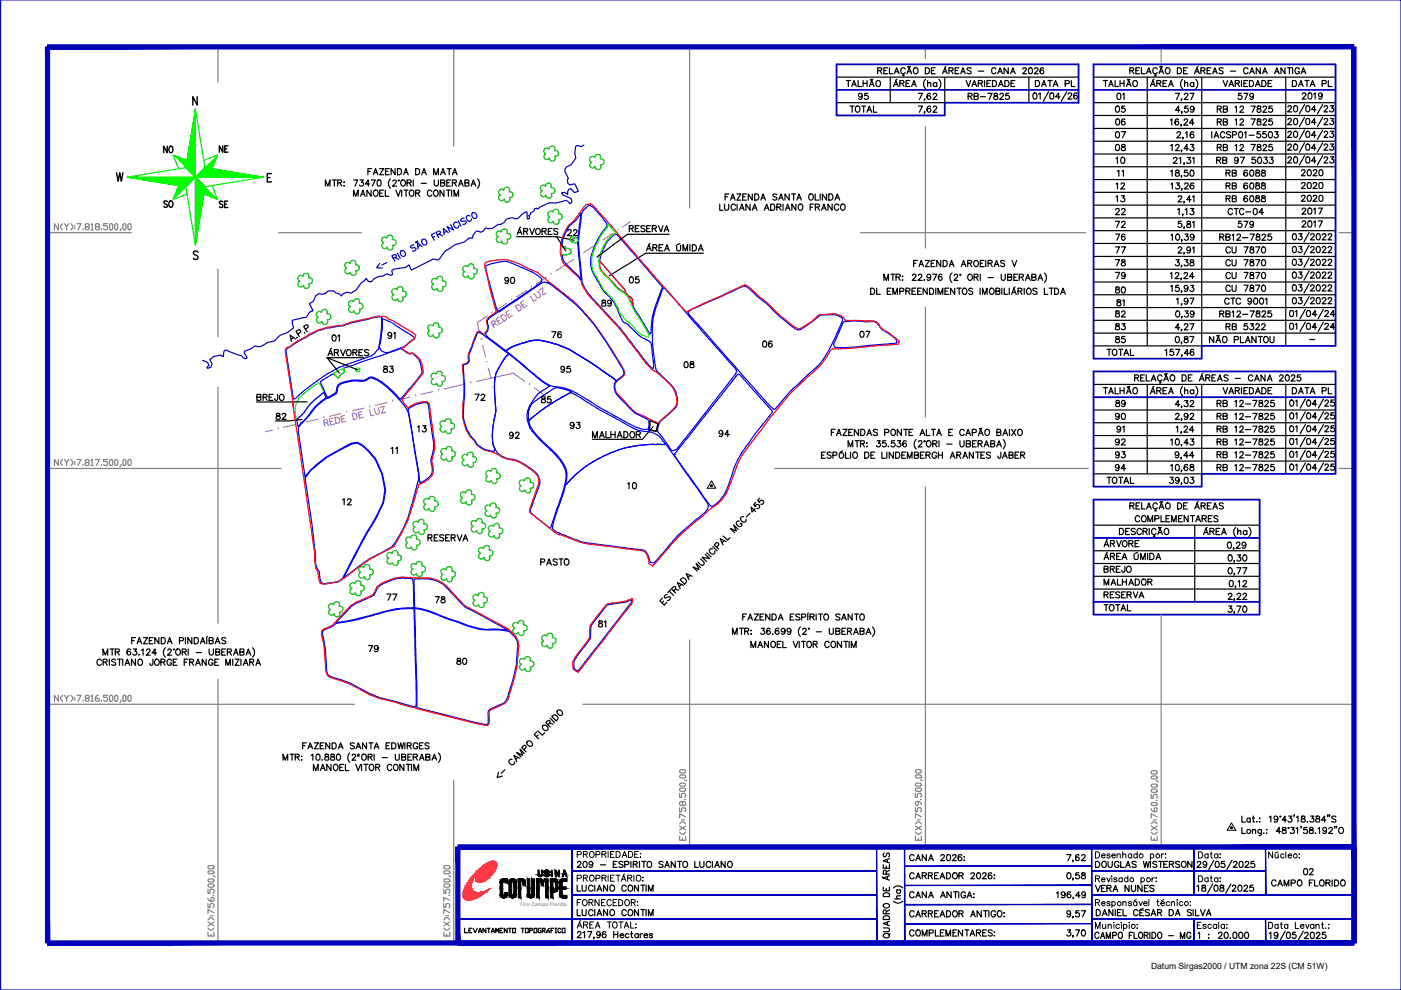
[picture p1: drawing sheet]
<svg xmlns="http://www.w3.org/2000/svg" width="297mm" height="210mm" viewBox="0 0 297 210" stroke-linecap="round" stroke-linejoin="round" font-family="sans-serif">
<defs><g id="words">
<g font-size="4.4">
<text x="193.7" y="22.6">7,62</text>
<text x="235.7" y="25">05</text>
<text x="33.9" y="33.5">NO</text>
<text x="45.5" y="33.5">NE</text>
<text x="235.7" y="33.2">08</text>
<text x="235.7" y="41.3">12</text>
<text x="275.2" y="41.3">2020</text>
<text x="275.2" y="38.5">2020</text>
<text x="33.9" y="45.2">SO</text>
<text x="45.5" y="45.2">SE</text>
<text x="235.7" y="46.9">22</text>
<text x="235.7" y="44.1">13</text>
<text x="235.7" y="49.4">72</text>
<text x="235.7" y="52.2">76</text>
<text x="261.8" y="49.4">579</text>
<text x="106.2" y="61.4">90</text>
<text x="132.6" y="61.4">05</text>
<text x="235.7" y="60.3">79</text>
<text x="235.7" y="63.5">80</text>
<text x="235.7" y="71.3">83</text>
<text x="81.5" y="73">91</text>
<text x="160.9" y="74.8">06</text>
<text x="99.8" y="86.1">72</text>
<text x="113.9" y="86.8">85</text>
<text x="235.7" y="87.5">89</text>
<text x="57.5" y="90.3">82</text>
<text x="87.5" y="92.8">13</text>
<text x="107.2" y="94.2">92</text>
<text x="119.9" y="92.1">93</text>
<text x="151.7" y="93.8">94</text>
<text x="235.7" y="95.6">92</text>
<text x="235.7" y="98.4">93</text>
<text x="71.6" y="108.3">12</text>
<text x="113.6" y="121">PASTO</text>
<text x="91.4" y="129.1">78</text>
<text x="77.3" y="139.3">79</text>
<text x="96" y="142.2">80</text>
</g>
<g font-size="4">
<text x="181" y="22.2">95</text>
<text x="204.3" y="22.2">RB-7825</text>
<text x="218.7" y="19.4">DATA PL</text>
<text x="236" y="22.2">01</text>
<text x="261.8" y="22.2">579</text>
<text x="273" y="19.4">DATA PL</text>
<text x="235.7" y="30.3">07</text>
<text x="236" y="38.5">11</text>
<text x="258.9" y="38.5">RB 6088</text>
<text x="275.2" y="46.6">2017</text>
<text x="275.2" y="43.7">2020</text>
<text x="235.7" y="57.5">78</text>
<text x="258.9" y="57.5">CU 7870</text>
<text x="126.6" y="66">89</text>
<text x="236" y="66">81</text>
<text x="69.5" y="73.4">01</text>
<text x="116.1" y="72.7">76</text>
<text x="181.3" y="72.7">07</text>
<text x="235.7" y="73.7">85</text>
<text x="80.4" y="80.1">83</text>
<text x="118.2" y="80.1">95</text>
<text x="144.3" y="79">08</text>
<text x="53.6" y="86.1">BREJO</text>
<text x="236" y="92.8">91</text>
<text x="257.2" y="92.8">RB 12-7825</text>
<text x="85.4" y="97.4" transform="rotate(-90 85.4 97.4)">11</text>
<text x="235.7" y="100.9">94</text>
<text x="257.2" y="100.9">RB 12-7825</text>
<text x="132.3" y="104.8">10</text>
<text x="233.2" y="122.4">BREJO</text>
<text x="233.2" y="125.2">MALHADOR</text>
<text x="81.1" y="128.4">77</text>
<text x="125.9" y="134.1">81</text>
<text x="231.4" y="190.1">VERA NUNES</text>
<text x="275.5" y="186.6">02</text>
</g>
<text font-size="4" fill="#0f0" x="119.2" y="51.2">22</text>
<text font-size="2.6" x="276.9" y="73.4">-</text>
<text font-size="1.8" x="244" y="205.5">Datum Sirgas2000 / UTM zona 22S (CM 51W)</text>
<text font-size="1.1" fill="#989898" x="110.2" y="192">Filial Campo Florido</text>
</g></defs>
<!-- layer: QUADRO_DE_AREAS_CANA_ANTIGA -->
<g fill="none" stroke="#000" stroke-width=".25">
<path d="M231.8 16.4h51.4M233.9 17.1h.9M234.4 17.1v1.2M235.1 18.3l.4-1.2 .5 1.2M236.4 17.1v1.2h.7M237.5 17.1v1.2M238.3 17.1v1.2M238.8 18.3l.5-1.2 .5 1.2M239.1 16.9h.1M239.1 16.9l-.1 .1M239.3 16.9h.1M239.6 15l.7-.1 .1-.4-.8-.1v1.2"/>
<path d="M239.6 16.8l-.1 .1M240 15l.4 .6M240.3 17.2l.3-.1a.62 .62 0 0 1 .6 .7 .62 .62 0 0 1-.8 .5l-.2-.4zM240.8 15h.5M241.6 14.4h-.8v1.2h.8M242 14.4v1.2h.8M243.1 15.6l.5-1.2 .4 1.2M243.2 15.2h.7M243.2 16.4v56.9M243.9 18.3l.5-1.2 .5 1.2M244.1 17.9h.6M244.7 16.8l-.3 .1"/>
<path d="M244.9 15.6l.2 .4h-.3M245.3 17.7l.7-.1 .2-.3-.2-.2h-.7v1.2M245.3 14.7a.48 .48 0 0 0-.5-.3 .48 .48 0 0 0-.4 .4v.4a.48 .48 0 0 0 .4 .4 .48 .48 0 0 0 .5-.3M245.7 15.6l.5-1.2 .5 1.2M245.7 17.7l.5 .6M245.9 15.2h.6M246.1 14.1l-.2 .2M246.2 14.2h.1M246.5 14.1l-.1 .1M246.6 17.7h.5M247.2 14.5l.3-.1a.62 .62 0 0 1 .6 .6 .62 .62 0 0 1-.8 .6l-.2-.4zM247.4 17.1h-.8v1.2h.8"/>
<path d="M247.8 18.3l.5-1.2 .4 1.2M247.9 17.9h.7M249.2 19.8h.8l-.5 1.3M249.6 14.4h.4a.68 .68 0 0 1 .5 .6 .68 .68 0 0 1-.5 .6h-.4zM250.7 16.8a1.36 1.36 0 0 0 0 2M250.9 15h.5M251.1 17.8l.4-.3h.3v.8M251.1 17.1v1.2M251.7 14.4h-.8v1.2h.8M252.3 19.8h.8l-.6 1.3M253.1 17.7a.42 .42 0 0 0-.6-.1 .42 .42 0 0 0 0 .6 .42 .42 0 0 0 .6 0M253.1 17.5v.8"/>
<path d="M253.3 15.6l.5-1.2 .5 1.2M253.4 15.2h.7M253.5 16.8a1.36 1.36 0 0 1 0 2M254 14.1l-.2 .1M254.6 15l.8-.1 .1-.3-.1-.2h-.8v1.2M254.8 16.4v56.9h-23M255.1 15l.4 .6M255.9 15h.5M256.7 14.4h-.8v1.2h.8M257.1 15.6l.5-1.2 .5 1.2M257.3 15.2h.6M259.3 17.1l.5 1.2 .5-1.2"/>
<path d="M259.3 14.5l-.3-.1-.5 .1v.3l.7 .3 .1 .2v.2l-.3 .1-.5-.1M260.5 18.3l.6-1.2 .5 1.2M260.9 15.1h1.1M261.9 17.7l.8-.1 .1-.3-.1-.2h-.8v1.2M263.2 17.1v1.2M264.5 17.1h-.8v1.2M264.6 14.7a.48 .48 0 0 0-.5-.3 .48 .48 0 0 0-.4 .4v.4a.48 .48 0 0 0 .4 .4 .48 .48 0 0 0 .5-.3M264.9 17.1h.4a.68 .68 0 0 1 .5 .6 .68 .68 0 0 1-.5 .6h-.4zM265 15.6l.5-1.2 .5 1.2M265.2 15.2h.6M266.2 18.3l.5-1.2 .5 1.2M267.2 14.4v1.2l-.9-1.2v1.2"/>
<path d="M267.5 17.1h.5a.68 .68 0 0 1 .4 .6 .68 .68 0 0 1-.4 .6h-.5zM267.7 15.6l.5-1.2 .5 1.2M267.9 15.2h.6M268.8 17.7h.6M269.6 17.1h-.8v1.2h.8M270.2 15.6l.5-1.2 .5 1.2M270.4 15.2h.6M272.4 14.4v1.2l-.8-1.2v1.2M272.6 16.4v56.9M273 14.4h.8M273.4 14.4v1.2M274.1 14.4v1.2"/>
<path d="M275.5 14.7a.48 .48 0 0 0-.5-.3 .48 .48 0 0 0-.4 .4v.4a.47 .47 0 0 0 .4 .4 .47 .47 0 0 0 .5-.4h-.3M275.9 15.6l.4-1.2 .5 1.2M276.1 20l.2-.3h.3l.3 .4-.8 .9h.8M277.5 19.7h.3a.72 .72 0 0 1 .4 .7 .72 .72 0 0 1-.5 .6l-.3-.2zM278.5 20l.3-.3v1.3M231.8 24.5h51.4M231.8 27.2h51.4M231.8 29.9h51.4M231.8 32.7h51.4M231.8 35.4h51.4M231.8 21.8h51.4M231.8 38.1h51.4"/>
<path d="M248.1 25.5l.3-.3v1.3M248.2 30.9l.3-.3v1.3M248.2 36.3l.3-.2v1.3M248.3 39l.3-.2v1.3M248.8 33.7l.3-.3h.4v.2l-.1 .5-.7 .5h.9M249.2 31l.3-.4 .4 .1 .1 .3-.8 .9h.8M249.3 36.1l-.1 .3 .5 .2a.36 .36 0 0 1 .4 .4 .36 .36 0 0 1-.3 .4l-.5-.1-.1-.4 .2-.2 .5-.2 .1-.2-.2-.2zM249.4 38.8h.6l-.3 .5a.44 .44 0 0 1 .3 .7 .44 .44 0 0 1-.8-.2M249.5 28.3l.3-.4 .5 .1v.4l-.8 .8h.8M249.9 25.4l-.1-.1a.37 .37 0 0 0-.6 .2 .72 .72 0 0 0 .3 1 .41 .41 0 0 0 .4-.4 .41 .41 0 0 0-.4-.4 .41 .41 0 0 0-.4 .4M250 33.6l.3-.2v1.2M250.2 23.4h-1l.7-.9v1.3"/>
<path d="M250.5 26.5h-.2h.2l-.2 .3M250.6 31.9l-.1-.1 .1 .2-.2 .2M250.6 37.3l-.1-.1 .1 .2-.2 .2M250.6 21h-.2h.2l-.2 .4M250.6 23.7h-.1h.1l-.1 .4M250.9 29.2h-.2h.2l-.2 .3M251.1 25.5l.2-.3h.2l.3 .3-.2 .4-.6 .6h.9M251.1 34.6h-.1h.1l-.1 .3M251.1 20.1l.3-.3h.2l.3 .4-.8 .9h.8M251.1 39.1l.3-.3 .5 .1-.2 .6-.6 .6h.9M251.4 28.2l.3-.3v1.3M251.7 33.4h.7l-.4 .4a.43 .43 0 0 1 .5 .4 .43 .43 0 0 1-.4 .5 .43 .43 0 0 1-.5-.3"/>
<path d="M251.8 36.1h-.7v.5a.46 .46 0 0 1 .7 0 .46 .46 0 0 1-.1 .7 .46 .46 0 0 1-.6-.2M251.9 22.5h-.7l-.1 .5a.46 .46 0 0 1 .7 0 .46 .46 0 0 1 0 .7 .46 .46 0 0 1-.7-.1M252 31.5h-.9l.6-.9v1.3M252.4 30.6h.7l-.4 .5a.43 .43 0 0 1 .4 .4 .43 .43 0 0 1-.3 .5 .43 .43 0 0 1-.5-.3M252.5 36.1h.3a.72 .72 0 0 1 0 1.3l-.5-.3zM252.8 33.6l.3-.2v1.2M253.1 28.1l-.1-.1a.37 .37 0 0 0-.6 .2 .62 .62 0 0 0-.1 .6 .62 .62 0 0 0 .5 .4 .41 .41 0 0 0 .3-.6 .41 .41 0 0 0-.7 0l-.1 .2M253.1 39l-.1-.2a.63 .63 0 0 0-.7 .5 .63 .63 0 0 0 .4 .8 .4 .4 0 0 0 .4-.4 .4 .4 0 0 0-.3-.4 .4 .4 0 0 0-.5 .3M253.1 22.9a.4 .4 0 0 1-.5 .4 .4 .4 0 0 1-.2-.7 .4 .4 0 0 1 .7 .1v.2a.61 .61 0 0 1-.4 .9l-.3-.2M253.1 26.1h-.9l.6-.9v1.3M256.9 27.9v1.3M257.4 29.2l.5-1.3 .5 1.3"/>
<path d="M257.6 28.8h.6M258 34l.7-.1 .1-.4-.8-.2v1.3M258.1 23.1l.8-.1v-.4l-.8-.1v1.3M258.1 25.8l.8-.1v-.4l-.8-.1v1.3M258.1 31.3l.8-.2v-.4l-.8-.1v1.3M258.5 23.1l.4 .7M258.5 25.8l.4 .7M258.5 31.3l.4 .6M259.2 34l.8-.1 .1-.3-.3-.3h-.6v1.3h.8l.1-.4-.3-.2M259.4 23.1h.6l.3-.4-.2-.2h-.7v1.3l.8-.1 .1-.4-.3-.2M259.4 25.8h.6l.3-.3-.3-.3h-.6v1.3l.8-.1 .1-.3-.3-.3M259.4 31.3h.6l.3-.4-.3-.3h-.6v1.3h.7l.2-.4-.3-.2"/>
<path d="M259.7 28.3a.48 .48 0 0 0-.5-.4 .48 .48 0 0 0-.4 .5 .53 .53 0 0 0 .2 .7 .53 .53 0 0 0 .7-.2M260 39.4l.7-.1 .1-.4-.8-.1v1.3M260.4 39.4l.4 .7M260.9 28.1a.49 .49 0 0 0-.5-.2 .49 .49 0 0 0-.4 .4l.9 .5v.3l-.3 .1-.6-.1M261.3 39.4l.7-.1 .1-.4-.8-.1v1.3l.8-.2v-.4l-.3-.1M261.3 28.6l.7-.1 .1-.5-.8-.1v1.3M261.9 22.7l.3-.2v1.3M261.9 25.5l.3-.3v1.3M261.9 30.9l.3-.3v1.3M262.5 33.8a.4 .4 0 0 1-.5 .4 .4 .4 0 0 1-.2-.6 .4 .4 0 0 1 .7-.1v.3a.64 .64 0 0 1-.5 .8l-.2-.1M262.8 28a.63 .63 0 0 1 .7 .5 .63 .63 0 0 1-.4 .7l-.3-.1-.2-.4zM262.9 22.8a.37 .37 0 0 1 .6-.3 .37 .37 0 0 1 0 .7l-.7 .6h.9"/>
<path d="M262.9 25.5a.37 .37 0 0 1 .6-.2 .37 .37 0 0 1 0 .6l-.7 .6h.9M262.9 31a.37 .37 0 0 1 .6-.3 .37 .37 0 0 1 0 .6l-.7 .6h.9M263 33.3h.8l-.6 1.3M263.8 28.2l.3-.3v1.3M264.5 39l-.4-.2a.68 .68 0 0 0-.4 .6 .68 .68 0 0 0 .4 .7 .4 .4 0 0 0 .4-.4 .4 .4 0 0 0-.4-.4 .4 .4 0 0 0-.4 .3M264.8 28.7h1.1M265.2 38.8a.63 .63 0 0 1 .7 .5 .63 .63 0 0 1-.4 .8l-.3-.1-.2-.5zM265.2 22.5h.9l-.6 1.3M265.2 25.2h.9l-.6 1.3M265.2 30.6h.9l-.6 1.3M266.1 33.3h-.6v.6a.46 .46 0 0 1 .7 0 .46 .46 0 0 1-.2 .7 .46 .46 0 0 1-.6-.2M266.3 38.8v.4l.6 .2 .2 .2a.44 .44 0 0 1-.4 .5 .44 .44 0 0 1-.5-.3l.2-.4 .6-.3-.1-.3z"/>
<path d="M266.6 22.5v.4l.8 .4a.44 .44 0 0 1-.4 .5 .44 .44 0 0 1-.5-.2l.2-.5 .6-.3-.1-.3zM266.6 25.3v.3l.6 .2 .2 .3a.44 .44 0 0 1-.4 .4 .44 .44 0 0 1-.5-.2l.2-.5 .6-.3-.2-.3zM266.6 30.7v.4l.6 .2 .2 .2a.44 .44 0 0 1-.4 .4 .44 .44 0 0 1-.5-.2l.1-.3 .6-.3 .1-.3a.48 .48 0 0 0-.7-.1zM266.8 33.4l.2-.1a.71 .71 0 0 1 .5 .6 .71 .71 0 0 1-.4 .7h-.3l-.2-.5zM267.2 27.9h-.6l-.1 .6a.47 .47 0 0 1 .7 0 .47 .47 0 0 1-.1 .7 .47 .47 0 0 1-.7-.2M267.6 38.8v.4l.5 .2 .2 .2a.44 .44 0 0 1-.4 .5 .44 .44 0 0 1-.5-.3l.2-.4 .7-.3-.1-.3zM267.8 22.8l.1-.3h.4l.2 .4-.8 .9h.9M267.8 25.5l.2-.3h.3l.2 .4-.8 .9h.9M267.8 31l.2-.4 .5 .1v.3l-.8 .9h.9M268 33.3h.7l-.4 .5a.43 .43 0 0 1 .4 .4 .43 .43 0 0 1-.3 .5 .43 .43 0 0 1-.5-.3M268.4 27.9h-.6l-.1 .6a.47 .47 0 0 1 .7 0 .47 .47 0 0 1-.1 .7 .47 .47 0 0 1-.6-.2M269.1 28a.41 .41 0 0 1 .6 .2l.1 .3a.55 .55 0 0 1-.5 .7 .87 .87 0 0 1-.2-1.2z"/>
<path d="M269.2 33.3h.7l-.4 .5a.43 .43 0 0 1 .5 .4 .43 .43 0 0 1-.4 .5 .43 .43 0 0 1-.5-.3M269.7 22.5h-.6l-.1 .5a.46 .46 0 0 1 .7 0 .46 .46 0 0 1-.1 .7 .46 .46 0 0 1-.6-.1M269.7 25.2h-.6l-.1 .6a.46 .46 0 0 1 .7-.1 .46 .46 0 0 1-.1 .7 .46 .46 0 0 1-.6-.1M269.7 30.6h-.6l-.1 .6a.46 .46 0 0 1 .7-.1 .46 .46 0 0 1-.1 .7 .46 .46 0 0 1-.6-.1M270.3 27.9h.7l-.4 .5a.42 .42 0 0 1 .4 .6 .42 .42 0 0 1-.7 .1l-.1-.1M273.1 22.7a.37 .37 0 0 1 .6-.2 .37 .37 0 0 1-.1 .6l-.6 .6h.9M273.1 25.4a.37 .37 0 0 1 .6-.2 .37 .37 0 0 1-.1 .6l-.6 .6h.9M273.1 28.1a.37 .37 0 0 1 .6-.2 .37 .37 0 0 1-.1 .6l-.6 .6h.9M273.1 30.9a.37 .37 0 0 1 .5-.3 .37 .37 0 0 1 0 .6l-.6 .6h.9M273.1 33.6a.37 .37 0 0 1 .5-.3 .37 .37 0 0 1 0 .6l-.6 .7h.9M274.4 22.5l.3-.1a.71 .71 0 0 1 .4 .7 .71 .71 0 0 1-.5 .6 .93 .93 0 0 1-.2-1.2zM274.4 25.2l.3-.1a.7 .7 0 0 1 .4 .7 .7 .7 0 0 1-.5 .6 .91 .91 0 0 1-.2-1.2z"/>
<path d="M274.4 27.9a.41 .41 0 0 1 .7 .2v.3a.55 .55 0 0 1-.5 .7 .87 .87 0 0 1-.2-1.2zM274.4 30.6a.41 .41 0 0 1 .7 .2v.3a.55 .55 0 0 1-.5 .7 .87 .87 0 0 1-.2-1.2zM274.4 33.3a.41 .41 0 0 1 .7 .2v.3a.53 .53 0 0 1-.5 .8 .87 .87 0 0 1-.2-1.3zM276.6 22.2l-1.1 1.9M276.6 24.9l-1.1 2M276.6 27.6l-1.1 2M276.6 30.3l-1.1 2M276.6 33l-1.1 2M277 22.5l.4-.1a.74 .74 0 0 1 .3 .7 .74 .74 0 0 1-.5 .6l-.3-.2zM277 25.2l.4-.1a.73 .73 0 0 1 .3 .7 .73 .73 0 0 1-.5 .6 .87 .87 0 0 1-.2-1.2zM277 27.9a.4 .4 0 0 1 .7 .2v.3a.55 .55 0 0 1-.5 .7 .83 .83 0 0 1-.2-1.2zM277 30.6a.4 .4 0 0 1 .7 .2v.3a.55 .55 0 0 1-.5 .7 .83 .83 0 0 1-.2-1.2z"/>
<path d="M277 33.3a.4 .4 0 0 1 .7 .2v.3a.53 .53 0 0 1-.5 .8 .83 .83 0 0 1-.2-1.3zM279 23.3h-.9l.6-.9v1.3M279 26h-.9l.6-.9v1.3M279 28.7h-.9l.6-.9v1.3M279 31.4h-.9l.6-.9v1.3M279 34.1h-.9l.6-.9v1.4M280.3 20.1a.41 .41 0 0 1-.6 .3 .41 .41 0 0 1-.1-.6 .41 .41 0 0 1 .7 .1v.2a.61 .61 0 0 1-.4 .9l-.3-.2M280.4 22.2l-1.1 1.9M280.4 24.9l-1.1 2M280.4 27.6l-1.1 2M280.4 30.3l-1.1 2M280.4 33l-1.1 2"/>
<path d="M280.7 22.7l.2-.2 .3-.1 .3 .4-.8 .9h.8M280.7 25.4l.2-.2 .3-.1 .3 .4-.8 .9h.8M280.7 28.1l.3-.3h.2l.3 .4-.8 .9h.8M280.7 30.9l.3-.4 .4 .2 .1 .2-.8 .9h.8M280.7 33.6l.3-.4 .4 .2 .1 .2-.8 1h.8M282.1 22.4h.6l-.4 .5a.43 .43 0 0 1 .4 .7 .43 .43 0 0 1-.8-.1M282.1 25.1h.6l-.4 .5a.43 .43 0 0 1 .4 .7 .43 .43 0 0 1-.8-.1M282.1 27.8h.6l-.4 .5a.43 .43 0 0 1 .4 .7 .43 .43 0 0 1-.8-.1M282.1 30.5h.6l-.4 .5a.43 .43 0 0 1 .5 .4 .43 .43 0 0 1-.4 .5 .43 .43 0 0 1-.5-.3M282.1 33.2h.6l-.4 .6a.43 .43 0 0 1 .5 .4 .43 .43 0 0 1-.4 .4 .43 .43 0 0 1-.5-.3M231.8 57.1h51.4M231.8 54.4h51.4"/>
<path d="M231.8 40.8h51.4M231.8 43.5h51.4M231.8 46.2h51.4M231.8 48.9h51.4M231.8 51.6h51.4M231.8 59.8h51.4M248.1 58l.3-.2v1.3M248.3 49.9l.3-.3v1.3M249.2 58.1a.36 .36 0 0 1 .4-.3 .36 .36 0 0 1 .3 .3l-.8 1h.9M249.3 55h.7l-.4 .6a.43 .43 0 0 1 .5 .4 .43 .43 0 0 1-.4 .4 .43 .43 0 0 1-.5-.3M249.5 49.7a.37 .37 0 0 1 .5 .2v.8a.38 .38 0 0 1-.3 .2 .38 .38 0 0 1-.4-.2l-.1-.5zM249.7 44.5l.3-.3v1.3"/>
<path d="M249.8 52.7l.2-.4 .5 .2 .1 .2-.8 1h.8M249.8 41.8l.1-.3h.4l.3 .4-.8 .9h.8M250.5 46.9h-.6l-.1 .6a.46 .46 0 0 1 .7-.1 .46 .46 0 0 1-.1 .7 .46 .46 0 0 1-.6-.1M250.5 59h-.2h.2l-.2 .3M250.6 56.3l-.1-.1 .1 .2-.2 .2M250.6 50.9h-.1h.1l-.1 .3M250.6 40h-.1h.1l-.1 .3M250.8 45.4h-.1h.1l-.1 .4M251.1 58.1l.2-.3h.4l.1 .2-.2 .5-.6 .6h.9M251.1 48.1h-.1h.1l-.1 .4M251.1 53.6h-.1h.1l-.1 .3M251.1 42.7h-.1h.1l-.1 .3"/>
<path d="M251.1 55h.8l-.4 .6a.43 .43 0 0 1 .4 .4 .43 .43 0 0 1-.3 .4 .43 .43 0 0 1-.5-.3M251.2 49.6h.7l-.4 .5a.43 .43 0 0 1 .5 .4 .43 .43 0 0 1-.4 .5 .43 .43 0 0 1-.5-.3M251.3 44.5l.3-.3v1.3M251.7 47v.3l.6 .3 .2 .2a.44 .44 0 0 1-.4 .4 .44 .44 0 0 1-.5-.2l.2-.4 .6-.4-.2-.3zM252.4 52.8a.4 .4 0 0 1-.5 .4 .4 .4 0 0 1-.2-.6 .4 .4 0 0 1 .6-.1l.1 .3a.64 .64 0 0 1-.5 .9l-.2-.2M252.4 55.1v.4l.6 .2 .1 .2a.44 .44 0 0 1-.3 .5 .44 .44 0 0 1-.5-.3v-.3l.7-.3 .1-.2a.44 .44 0 0 0-.7-.2zM252.4 44.2h.7l-.4 .5a.42 .42 0 0 1 .4 .6 .42 .42 0 0 1-.7 .1l-.1-.1M252.5 42.3h-.9l.6-.8v1.3M252.8 47.2l.3-.3v1.3M252.8 52.6l.3-.3v1.4M252.8 41.8l.3-.3v1.3M253.1 50.1a.4 .4 0 0 1-.5 .3 .4 .4 0 0 1-.2-.7 .4 .4 0 0 1 .7 .1v.3a.61 .61 0 0 1-.4 .8l-.3-.1"/>
<path d="M253.1 58.6h-.9l.6-.8v1.3M258.6 50.3h.6l.3-.4-.3-.3h-.6v1.3M259.1 50.3l.4 .6M259.9 50.3l.8-.1 .1-.3-.3-.3h-.6v1.3l.8-.1 .1-.3-.3-.2M260 42.1h.7l.1-.5-.8-.1v1.3M260.4 42.1l.4 .7M260.8 52.6a.53 .53 0 0 0-.7-.2 .53 .53 0 0 0-.2 .7 .48 .48 0 0 0 .4 .5 .48 .48 0 0 0 .5-.2M260.8 58.1a.48 .48 0 0 0-.5-.3 .48 .48 0 0 0-.4 .5 .53 .53 0 0 0 .2 .7 .53 .53 0 0 0 .7-.2M261.2 49.9l.3-.3v1.3M261.2 52.3l.1 1.1 .3 .3 .4-.3 .1-1.1M261.2 57.8l.1 1.1 .3 .2 .4-.2 .1-1.1M261.3 42.1h.7l.1-.5-.8-.1v1.3l.8-.1v-.5l-.3-.1"/>
<path d="M261.3 44.5a.53 .53 0 0 0-.7-.2 .53 .53 0 0 0-.2 .7 .48 .48 0 0 0 .4 .5 .48 .48 0 0 0 .5-.3M261.7 44.2h.8M262.1 44.2v1.3M262.3 49.9a.37 .37 0 0 1 .6-.2 .37 .37 0 0 1-.1 .6l-.6 .6h.9M263.7 44.5a.53 .53 0 0 0-.7-.2 .53 .53 0 0 0-.2 .7 .48 .48 0 0 0 .4 .5 .48 .48 0 0 0 .5-.3M263.8 52.3h.8l-.6 1.4M263.8 57.8h.8l-.6 1.3M264.5 41.7l-.1-.2a.63 .63 0 0 0-.8 .5 .63 .63 0 0 0 .5 .8 .4 .4 0 0 0 .4-.4 .4 .4 0 0 0-.4-.4 .4 .4 0 0 0-.4 .3M265 49.6h.9l-.6 1.3M265.1 52.4v.4l.6 .2 .1 .2a.44 .44 0 0 1-.3 .5 .44 .44 0 0 1-.5-.3v-.3l.8-.3v-.3a.44 .44 0 0 0-.7-.1zM265.1 57.8v.4l.6 .2 .1 .2a.44 .44 0 0 1-.3 .5 .44 .44 0 0 1-.5-.3v-.3l.8-.3v-.2a.44 .44 0 0 0-.7-.2zM265.2 41.5a.63 .63 0 0 1 .7 .5 .63 .63 0 0 1-.4 .8l-.3-.1-.2-.5z"/>
<path d="M265.9 44.3l.3-.1a.74 .74 0 0 1 .4 .7 .74 .74 0 0 1-.5 .6l-.3-.2zM266.2 52.3h.9l-.6 1.4M266.2 57.8h.9l-.6 1.3M266.3 41.5v.4l.4 .2a.36 .36 0 0 1 .4 .3 .36 .36 0 0 1-.3 .4l-.5-.1-.1-.4 .2-.2 .5-.2 .1-.2-.2-.2zM266.3 49.8l.1 .3 .6 .2 .2 .2a.44 .44 0 0 1-.4 .5 .44 .44 0 0 1-.5-.3l.2-.4 .6-.4-.2-.3zM267.6 49.9l.2-.3h.3l.2 .4-.8 .9h.9M267.6 41.5v.4l.3 .2a.36 .36 0 0 1 .4 .3 .36 .36 0 0 1-.3 .4l-.4-.1-.2-.1a.6 .6 0 0 1 .8-.7v-.4zM267.7 52.4a.63 .63 0 0 1 .7 .5 .63 .63 0 0 1-.4 .8l-.3-.1-.3-.5zM267.7 57.8h.1a.71 .71 0 0 1 .5 .6 .71 .71 0 0 1-.3 .7l-.3-.1-.3-.5zM267.9 45.1h-1l.7-.9v1.3M269.5 49.6h-.6l-.1 .6a.47 .47 0 0 1 .7 0 .47 .47 0 0 1-.1 .7 .47 .47 0 0 1-.6-.2M274.2 55a.41 .41 0 0 1 .6 .2l.1 .3a.55 .55 0 0 1-.6 .8 .87 .87 0 0 1-.1-1.3z"/>
<path d="M274.2 52.3a.41 .41 0 0 1 .6 .2l.1 .3a.55 .55 0 0 1-.6 .8 .87 .87 0 0 1-.1-1.3zM274.2 49.6l.3-.1a.7 .7 0 0 1 .4 .7 .7 .7 0 0 1-.6 .7 .91 .91 0 0 1-.1-1.3zM274.2 57.8a.41 .41 0 0 1 .6 .1l.1 .3a.55 .55 0 0 1-.6 .8 .87 .87 0 0 1-.1-1.2zM275.4 55h.6l-.3 .5a.42 .42 0 0 1 .4 .6 .42 .42 0 0 1-.7 .1l-.2-.2M275.4 52.3h.6l-.3 .5a.42 .42 0 0 1 .4 .5 .42 .42 0 0 1-.7 .2l-.2-.2M275.4 49.5h.6l-.3 .6a.42 .42 0 0 1 .4 .5 .42 .42 0 0 1-.7 .2l-.2-.2M275.4 57.7h.6l-.3 .5a.43 .43 0 0 1 .4 .4 .43 .43 0 0 1-.4 .4 .43 .43 0 0 1-.5-.3M276.1 47.1l.1-.2 .4-.1 .2 .4-.8 .9h.9M277.4 46.9a.66 .66 0 0 1 .8 .5 .66 .66 0 0 1-.4 .7l-.5-.2zM277.6 54.7l-1.1 2M277.6 52l-1.1 2M277.6 49.3l-1.1 2"/>
<path d="M277.6 57.4l-1.1 2M277.9 55.3a.37 .37 0 0 1 .6-.3 .37 .37 0 0 1 0 .6l-.7 .7h.9M277.9 52.5a.37 .37 0 0 1 .6-.2 .37 .37 0 0 1 0 .6l-.7 .7h.9M277.9 49.8a.37 .37 0 0 1 .6-.2 .37 .37 0 0 1 0 .6l-.7 .7h.9M277.9 58a.37 .37 0 0 1 .6-.3 .37 .37 0 0 1 0 .6l-.7 .7h.9M278.5 47.1l.3-.3v1.3M279.3 55a.63 .63 0 0 1 .7 .5 .63 .63 0 0 1-.4 .8l-.3-.1-.3-.5zM279.3 52.3a.63 .63 0 0 1 .7 .5 .63 .63 0 0 1-.4 .8l-.3-.1-.3-.5zM279.3 49.6l.3-.1a.7 .7 0 0 1 .3 .7 .7 .7 0 0 1-.5 .7l-.4-.6zM279.3 57.8l.1-.1a.7 .7 0 0 1 .5 .6 .7 .7 0 0 1-.3 .7l-.3-.1-.3-.5zM279.5 46.8h.9l-.6 1.3M280.4 55.3l.2-.3h.3l.2 .3-.8 1h.9"/>
<path d="M280.4 52.5l.2-.2h.3l.2 .3-.8 1h.9M280.4 49.8l.1-.2 .4-.1 .2 .4-.8 1h.9M280.4 58l.2-.3 .4 .1 .1 .3-.8 .9h.9M281.6 55.3l.2-.3h.3l.2 .3-.8 1h.9M281.6 52.5l.2-.2h.3l.2 .3-.8 1h.9M281.6 49.8l.1-.2 .4-.1 .2 .4-.8 1h.9M281.6 58l.2-.3 .5 .1v.3l-.1 .2-.7 .7h.9M231.8 70.6h51.4M231.8 67.9h51.4M231.8 62.5h51.4M231.8 65.2h51.4M235.1 74.1v1.3"/>
<path d="M236 74.2a.62 .62 0 0 1 .9 .4 .62 .62 0 0 1-.7 .8l-.4-.5zM237.6 74.1v1.3M238.3 75.4l.5-1.3 .5 1.3M239.7 74.1v1.3h.7M247 74.3l.3-.2v1.3M248.2 60.7l.3-.2v1.3M248.7 74.1h-.6v.5a.46 .46 0 0 1 .6 0 .46 .46 0 0 1 0 .7 .46 .46 0 0 1-.7-.2M249.2 74.1h.9l-.6 1.3M249.4 71.4a.41 .41 0 0 1 .6 .2v.3a.55 .55 0 0 1-.5 .8 .87 .87 0 0 1-.1-1.3zM249.5 63.5l.3-.3v1.3M249.5 66a.65 .65 0 0 1 .7 .5 .65 .65 0 0 1-.4 .7h-.3l-.3-.6zM249.9 60.5h-.6l-.1 .6a.45 .45 0 0 1 .7-.1 .45 .45 0 0 1 0 .7 .45 .45 0 0 1-.7-.2"/>
<path d="M250.1 69.5h-.9l.6-.9v1.3M250.6 61.7h-.1l.1 .2-.2 .1M250.6 64.4h-.2h.2l-.2 .3M250.6 72.6h-.2h.2l-.2 .3M250.6 69.9h-.2h.2l-.2 .3M250.6 75.3h-.1h.1l-.1 .3M250.6 67.2h-.1h.1l-.1 .3M251.1 68.9l.1-.2 .4-.1 .3 .4-.8 .9h.8M251.1 71.4v.4l.6 .2 .2 .2a.44 .44 0 0 1-.3 .5 .44 .44 0 0 1-.5-.3l.1-.4 .7-.4-.3-.3zM251.2 65.9h.7l-.4 .5a.43 .43 0 0 1 .4 .7 .43 .43 0 0 1-.8-.1M251.9 60.9a.4 .4 0 0 1-.6 .4 .4 .4 0 0 1-.2-.6 .4 .4 0 0 1 .7 0l.1 .2a.64 .64 0 0 1-.5 .9l-.3-.2M251.9 63.6a.4 .4 0 0 1-.6 .4 .4 .4 0 0 1-.2-.6 .4 .4 0 0 1 .7 0l.1 .2a.64 .64 0 0 1-.4 .9l-.4-.2"/>
<path d="M252 74.9h-.9l.6-.8v1.3M252.3 63.2h.8l-.6 1.3M252.3 71.3h.8l-.6 1.4M252.3 68.6h.8l-.6 1.3M252.4 60.5h.7l-.4 .5a.43 .43 0 0 1 .4 .4 .43 .43 0 0 1-.3 .4 .43 .43 0 0 1-.5-.3M253.1 74.3l-.1-.2a.37 .37 0 0 0-.6 .2 .66 .66 0 0 0 .4 1.1 .41 .41 0 0 0 .4-.4 .41 .41 0 0 0-.4-.5 .41 .41 0 0 0-.5 .4M253.1 66.4a.41 .41 0 0 1-.5 .3 .41 .41 0 0 1-.2-.7 .41 .41 0 0 1 .7 .1v.3a.61 .61 0 0 1-.4 .8l-.3-.2M257.3 71.3v1.4l-.9-1.4v1.4M257.8 72.7l.5-1.4 .5 1.4M258 72.2h.6M258 71.2h.2M258 71.1v.2"/>
<path d="M258.2 71.1l.1 .1M258.3 71.2h.1M258.5 71.1v.1M258.6 66.5h.8l.1-.3-.1-.2-.8-.1v1.3M259.1 66.5l.4 .7M259.3 71.5a.62 .62 0 0 1 .9 .4 .62 .62 0 0 1-.7 .8l-.3-.5zM259.9 66.5h.8l.1-.3-.1-.2-.8-.1v1.3h.8l.1-.4-.3-.3M260 69.2h.7l.1-.4-.8-.2v1.3M260.4 69.2l.4 .7M260.6 63.5a.48 .48 0 0 0-.5-.3 .48 .48 0 0 0-.4 .5v.3a.48 .48 0 0 0 .4 .5 .48 .48 0 0 0 .5-.3M260.8 60.8a.48 .48 0 0 0-.5-.3 .48 .48 0 0 0-.4 .5 .53 .53 0 0 0 .2 .7 .53 .53 0 0 0 .7-.2M261 63.2h.8"/>
<path d="M261.2 60.5l.1 1.1 .3 .2 .4-.2 .1-1.1M261.2 66.2l.3-.3v1.3M261.3 69.2h.7l.1-.4-.8-.2v1.3l.8-.1v-.4l-.3-.2M261.4 63.2v1.3M261.7 72h.8v-.5l-.8-.2v1.4M262.3 66.2a.36 .36 0 0 1 .4-.3 .36 .36 0 0 1 .3 .4l-.8 .9h.9M263 63.5a.48 .48 0 0 0-.5-.3 .48 .48 0 0 0-.4 .5v.3a.48 .48 0 0 0 .4 .5 .48 .48 0 0 0 .5-.3M263 71.3v1.4h.8M263.4 66.6h1.2M263.8 60.5h.8l-.6 1.3M264.1 72.7l.5-1.4 .4 1.4M264.2 72.2h.7"/>
<path d="M264.5 68.6h-.7v.6a.46 .46 0 0 1 .7 0 .46 .46 0 0 1-.1 .6 .46 .46 0 0 1-.7-.1M265 65.9h.9l-.6 1.3M265.1 68.6h.7l-.4 .5a.44 .44 0 0 1 .3 .7 .44 .44 0 0 1-.7-.1M265.1 60.6v.3l.6 .2 .1 .3a.44 .44 0 0 1-.3 .4 .44 .44 0 0 1-.5-.3v-.3l.8-.3v-.2a.44 .44 0 0 0-.7-.1zM265.4 63.6a.41 .41 0 0 1-.5 .4 .41 .41 0 0 1-.3-.5 .41 .41 0 0 1 .6-.2 .65 .65 0 0 1 .2 .7 .65 .65 0 0 1-.7 .4l-.1-.1M266 63.3h.5l.1 .5a.53 .53 0 0 1-.4 .7 .83 .83 0 0 1-.2-1.2zM266.2 60.5h.9l-.6 1.3M266.3 68.9l.1-.2 .4-.1 .2 .4-.8 .9h.9M266.3 71.3v1.4l-.9-1.4v1.4M266.4 66l-.1 .2 .5 .3a.36 .36 0 0 1 .4 .3 .36 .36 0 0 1-.3 .4h-.5l-.1-.4 .2-.3 .5-.1 .1-.3-.2-.2zM266.8 71.3h.9M267.2 63.3a.63 .63 0 0 1 .8 .4 .63 .63 0 0 1-.5 .8l-.3-.1-.2-.5z"/>
<path d="M267.2 71.3v1.4M267.5 68.9l.1-.2 .4-.1 .3 .4-.9 .9h.9M267.6 66.2l.2-.3 .4 .1 .1 .2-.1 .4-.7 .6h.9M267.7 60.6l.1-.1a.71 .71 0 0 1 .5 .6 .71 .71 0 0 1-.3 .7l-.3-.1-.3-.5zM268 71.5a.62 .62 0 0 1 1 .4 .62 .62 0 0 1-.7 .8l-.4-.5zM268.3 63.4l.3-.2v1.3M269.3 71.3v1.1l.3 .3 .5-.3v-1.1M269.5 65.9h-.6l-.1 .6a.47 .47 0 0 1 .7 0 .47 .47 0 0 1-.1 .7 .47 .47 0 0 1-.6-.2M273.6 65.9h.5l.2 .5a.53 .53 0 0 1-.5 .7 .87 .87 0 0 1-.2-1.2zM273.6 68.6h.3a.72 .72 0 0 1 0 1.2l-.4-.2zM274.2 60.5a.41 .41 0 0 1 .6 .1l.1 .4a.53 .53 0 0 1-.6 .7 .87 .87 0 0 1-.1-1.2zM274.2 63.2a.41 .41 0 0 1 .6 .1l.1 .4a.53 .53 0 0 1-.6 .7 .87 .87 0 0 1-.1-1.2z"/>
<path d="M274.6 66.1l.3-.3v1.3M274.6 68.8l.3-.2v1.2M275.4 60.4h.6l-.3 .5a.43 .43 0 0 1 .4 .4 .43 .43 0 0 1-.4 .5 .43 .43 0 0 1-.5-.4M275.4 63.1h.6l-.3 .5a.43 .43 0 0 1 .4 .4 .43 .43 0 0 1-.4 .5 .43 .43 0 0 1-.5-.4M276.8 65.6l-1.2 2M276.8 68.3l-1.2 2M277.2 65.9h.5l.1 .2 .1 .5-.2 .5a.66 .66 0 0 1-.7-.4 .66 .66 0 0 1 .2-.8zM277.2 68.6h.5l.2 .5-.2 .7a.65 .65 0 0 1-.8-.4 .65 .65 0 0 1 .3-.8zM277.6 60.2l-1.1 1.9M277.6 62.9l-1.1 1.9M277.9 60.7a.37 .37 0 0 1 .6-.3 .37 .37 0 0 1 0 .7l-.7 .6h.9M277.9 63.4a.36 .36 0 0 1 .5-.3 .36 .36 0 0 1 .2 .5l-.8 .8h.9"/>
<path d="M279.2 66.7h-1l.6-.9v1.3M279.2 69.4h-1l.6-.8v1.2M279.3 60.5l.1-.1a.71 .71 0 0 1 .5 .6 .71 .71 0 0 1-.3 .7h-.3l-.3-.6zM279.3 63.2l.1-.1a.71 .71 0 0 1 .5 .6 .71 .71 0 0 1-.3 .7h-.3l-.3-.5zM280.4 60.7l.2-.3 .4 .1 .1 .3-.8 .9h.9M280.4 63.4l.2-.3 .4 .1 .1 .3-.8 .9h.9M280.6 65.6l-1.1 2M280.6 68.3l-1.1 2M280.9 66.1l.2-.3 .4 .1 .1 .2-.1 .4-.7 .6h.9M280.9 68.8l.2-.2h.4l.1 .2-.1 .4-.7 .6h.9M281.6 60.7l.2-.3 .5 .1v.3l-.1 .3-.7 .6h.9M281.6 63.4l.2-.3 .5 .1v.3l-.1 .3-.7 .6h.9"/>
<path d="M283 66.7h-.9l.6-.9v1.3M283 69.4h-.9l.6-.8v1.2"/>
</g>
<!-- layer: QUADRO_DE_AREAS_COMPLEMENTARES -->
<g fill="none" stroke="#000" stroke-width=".25">
<path d="M231.8 111.4h35.3M231.8 116.8h35.3M231.8 119.5h35.3M234.1 115.9l.5-1.3 .5 1.3M234.1 118.6l.5-1.3 .5 1.3M234.3 115.5h.6M234.8 114.4l-.2 .1M234.8 117.1l-.2 .1M235.4 115.2h.8v-.5l-.8-.1v1.3M235.4 118l.8-.1v-.5l-.8-.1v1.3M235.9 115.2l.4 .7M236.8 114.6l.4 1.3 .5-1.3"/>
<path d="M237.3 112a.73 .73 0 0 1 .9 .4 .73 .73 0 0 1-.2 .9h-.7zM237.6 117.3h-.8v1.3M237.9 118.6l.5-1.3 .5 1.3M238.1 114.8l.1-.1a.64 .64 0 0 1 .8 .4 .64 .64 0 0 1-.4 .8 .65 .65 0 0 1-.6-.4 .65 .65 0 0 1 .1-.7zM238.7 112.7h.4M239.3 115.2h.8l.1-.3-.3-.3h-.6v1.3M239.5 112h-.8v1.3h.8M239.6 107.2h.5l.3-.3-.3-.3h-.5v1.3M239.8 115.2l.4 .7M240 107.2l.4 .7M240.4 117.4v.9l.4 .3 .4-.1 .1-1.1M240.7 115.2h.5"/>
<path d="M240.7 112.2a.46 .46 0 0 0-.5-.2 .46 .46 0 0 0-.4 .4l.9 .6v.2l-.3 .1-.6-.1M240.9 107.2h.5M241.2 117.1l-.5 .2M241.5 114.6h-.8v1.3h.8M241.6 109.7a.48 .48 0 0 0-.5-.4 .48 .48 0 0 0-.4 .5 .53 .53 0 0 0 .2 .8 .53 .53 0 0 0 .7-.3M241.7 106.6h-.8v1.3h.8M241.8 118.6v-1.3l.5 1.3 .5-1.3v1.3M242 112.4a.48 .48 0 0 0-.5-.4 .48 .48 0 0 0-.4 .5 .53 .53 0 0 0 .2 .8 .53 .53 0 0 0 .7-.3M242 106.6v1.3h.8M242.1 109.5a.62 .62 0 0 1 .9 .2 .62 .62 0 0 1-.2 .9 .63 .63 0 0 1-.8-.3 .63 .63 0 0 1 .1-.8zM242.3 112.7l.8-.1 .1-.3-.3-.3h-.6v1.3M242.8 112.7l.4 .6"/>
<path d="M243.1 107.9l.5-1.3 .5 1.3M243.3 107.5h.6M243.3 117.3v1.3M243.4 110.6v-1.3l.5 1.3 .5-1.3v1.3M243.7 112v1.3M243.8 117.3h.4a.71 .71 0 0 1 .5 .7 .71 .71 0 0 1-.5 .6h-.4zM244.7 113.3l.1 .4h-.3M244.8 110h.8l.1-.4-.3-.3h-.6v1.3M245 107.9l.1 .4h-.3M245.1 112.4a.48 .48 0 0 0-.5-.4 .48 .48 0 0 0-.4 .5 .53 .53 0 0 0 .2 .8 .53 .53 0 0 0 .7-.3M245.1 118.6l.5-1.3 .5 1.3M245.3 118.2h.6"/>
<path d="M245.4 106.9a.48 .48 0 0 0-.6-.3 .48 .48 0 0 0-.3 .5 .53 .53 0 0 0 .2 .7 .53 .53 0 0 0 .7-.2M245.5 113.3l.4-1.3 .6 1.3M245.6 112.9h.7M245.8 107.9l.4-1.3 .5 1.3M245.8 111.8l-.2 .2M245.9 111.9h.1M245.9 111.9h.2M245.9 107.5h.7M246.2 109.3v1.3h.7M246.2 106.4l-.3 .2M246.2 111.8l-.1 .1M246.4 106.5h-.2"/>
<path d="M246.5 106.4l-.1 .1M247 112.2l.1-.1a.61 .61 0 0 1 .7 .6 .61 .61 0 0 1-.7 .6l-.3-.5zM247.2 110h.5M247.3 106.8l.1-.1a.59 .59 0 0 1 .7 .6 .59 .59 0 0 1-.7 .5l-.3-.4zM248 109.3h-.8v1.3h.8M248.4 110.6v-1.3l.5 1.3 .5-1.3v1.3M249.7 106.6h.4a.71 .71 0 0 1 .4 .7 .71 .71 0 0 1-.4 .6h-.4zM249.9 110h.5M250.7 109.3h-.8v1.3h.8M250.9 107.2h.5M251.7 106.6h-.8v1.3h.8M251.9 109.3v1.3l-.8-1.3v1.3"/>
<path d="M252.4 109.3h.9M252.8 109.3v1.3M253.3 107.9l.5-1.3 .5 1.3M253.3 111.4v16.2M253.5 107.5h.6M253.5 110.6l.5-1.3 .5 1.3M253.7 110.2h.6M254.1 106.4l-.3 .1M254.7 107.2h.7l.2-.3-.4-.3h-.5v1.3M254.9 110l.7-.1 .2-.3-.4-.3h-.5v1.3M255.1 107.2l.5 .7M255.2 113.3l.5-1.3 .5 1.3"/>
<path d="M255.3 110l.5 .6M255.4 112.9h.6M255.9 111.8l-.2 .1M256 107.2h.5M256.2 110h.5M256.5 112.7l.8-.1 .1-.3-.3-.3h-.6v1.3M256.8 106.6h-.8v1.3h.8M257 109.3h-.8v1.3h.8M257 112.7l.4 .6M257.2 107.9l.4-1.3 .5 1.3M257.3 107.5h.7M257.8 112.7h.5"/>
<path d="M258.2 109.5l-.3-.2-.5 .2v.3l.8 .5v.2l-.3 .1-.5-.1M258.6 112h-.8v1.3h.8M259 113.3l.5-1.3 .5 1.3M259.2 112.9h.6M259.4 106.8l-.3-.2-.6 .2 .1 .3 .7 .3 .1 .4-.3 .1-.6-.1M260.4 115l.3-.1a.71 .71 0 0 1 .4 .7 .71 .71 0 0 1-.5 .7l-.3-.3-.1-.3zM260.5 117.7a.66 .66 0 0 1 .8 .5 .66 .66 0 0 1-.4 .8l-.4-.3-.1-.5zM261.6 116.2h-.1h.1l-.1 .3M261.7 118.9h-.1h.1l-.1 .3M262 111.8a1.32 1.32 0 0 0 0 2M262.2 115.2a.37 .37 0 0 1 .5-.2 .37 .37 0 0 1 0 .6l-.6 .7h.9M262.4 117.7h.6l-.3 .5a.43 .43 0 0 1 .3 .7 .43 .43 0 0 1-.8-.2"/>
<path d="M262.4 112.7l.3-.2h.3l.1 .8M262.4 112v1.3M263.7 117.7a.65 .65 0 0 1 .7 .5 .65 .65 0 0 1-.4 .8l-.3-.1-.2-.5zM264.1 115.4a.4 .4 0 0 1-.5 .3 .4 .4 0 0 1-.2-.6 .4 .4 0 0 1 .7 0v.3a.65 .65 0 0 1-.5 .9l-.2-.3M264.4 112.7a.43 .43 0 0 0-.7-.1 .43 .43 0 0 0 0 .6 .43 .43 0 0 0 .7 0M264.4 112.5v.8M264.8 111.8a1.32 1.32 0 0 1 0 2M231.8 122.2h35.3M231.8 124.9h35.3M234.1 126.1l.7-.1 .1-.4-.8-.1v1.3M234.1 128.2h.8M234.5 128.2v1.3"/>
<path d="M234.5 126.1l.4 .7M235.3 128.4a.62 .62 0 0 1 1 .4 .62 .62 0 0 1-.7 .7l-.4-.5zM236.2 125.5h-.8v1.3h.8M236.5 128.2h.9M237 128.2v1.3M237.4 125.7l-.3-.2-.6 .2 .2 .3 .6 .2 .1 .2-.1 .3-.2 .1-.6-.2M237.7 129.5l.5-1.3 .5 1.3M237.9 129h.6M238.6 125.5h-.8v1.3h.8M239 126.1l.7-.1 .1-.3-.1-.2h-.7v1.3M239 128.2v1.3h.8M239.4 126.1l.4 .7"/>
<path d="M240.3 125.5l.5 1.3 .4-1.3M241.5 126.8l.5-1.3 .5 1.3M260.5 126.1l.2-.3h.2l.3 .2-.2 .5-.6 .6h.9M260.5 128.5h.7l-.4 .5a.43 .43 0 0 1 .4 .4 .43 .43 0 0 1-.3 .5 .43 .43 0 0 1-.5-.3M260.5 120.5a.4 .4 0 0 1 .7 .1v.8a.38 .38 0 0 1-.4 .3 .38 .38 0 0 1-.3-.3l-.1-.5zM260.8 123.2a.4 .4 0 0 1 .6 .1l.1 .3a.55 .55 0 0 1-.5 .8 .83 .83 0 0 1-.2-1.2zM261.7 121.6h-.1h.1l-.1 .3M261.7 129.8h-.1h.1l-.1 .3M261.7 127h-.1h.1l-.1 .4M262 124.3h-.1h.1l-.1 .3M262.2 120.4h.9l-.6 1.3M262.2 128.5h.9l-.6 1.3"/>
<path d="M262.3 126.1l.2-.3 .5 .1v.4l-.8 .8h.9M262.5 123.3l.3-.2v1.3M263.5 120.4h.9l-.7 1.3M263.6 123.4a.37 .37 0 0 1 .5-.3 .37 .37 0 0 1 0 .7l-.6 .6h.9M263.6 126.1a.37 .37 0 0 1 .5-.3 .37 .37 0 0 1 0 .7l-.6 .6h.9M263.7 128.6a.37 .37 0 0 1 .6 .1l.1 .6-.3 .5a.65 .65 0 0 1-.7-.4 .65 .65 0 0 1 .3-.8z"/>
</g>
<path d="M231.8 114.1h35.3M231.8 127.6v-21.7h35.3v21.7M231.8 127.6h35.3v2.7h-35.3z" fill="none" stroke="#0000b8" stroke-width=".38"/>
<!-- layer: 0114000209078 -->
<path d="M87.8 122.8a14.8 14.8 0 0 1 4.6 .3 5.6 5.6 0 0 1 3 2.2l1.5 1.7a7.5 7.5 0 0 0 4 2.9l6.8 3.7-2.1-.2a15.9 15.9 0 0 1-8.5-1.6l-6.7-2.5-2.5-.4z" fill="none" stroke="#00f" stroke-width=".25"/>
<!-- layer: 0114000209079 -->
<path d="M68.5 133.8l2-1a2.32 2.32 0 0 1 2.1-.8l4.4-1a38.3 38.3 0 0 1 9.4-2h1.4l.5 20.2-.2 .6-.1 .1-4.2-1.2a19.6 19.6 0 0 1-7.4-2.7 24.7 24.7 0 0 0-6.4-2.6 2.84 2.84 0 0 1-.8-2.6l-.3-3.5-.5-2.9z" fill="none" stroke="#00f" stroke-width=".25"/>
<!-- layer: 0114000209077 -->
<path d="M74.5 128.5l1-.6 3.8-1.7 .8-1.7a8.7 8.7 0 0 1 7.4-1.7l.2 1.2 .1 4.9a22.3 22.3 0 0 0-8.5 1.4l-4.7 1.2-3.4 .5z" fill="none" stroke="#00f" stroke-width=".25"/>
<!-- layer: 0114000209080 -->
<path d="M87.9 129h.3a35.5 35.5 0 0 1 7.6 2.5l3.5 1.3a13.2 13.2 0 0 0 6.3 .7l2.4 .4a3.8 3.8 0 0 1 1.7 4 30.3 30.3 0 0 1-2.4 10.7l-.5 .5-2.9 1.2a1.67 1.67 0 0 0-.4 1.9v1.2l-.2 .2h-.6l-14.3-3.6v-5.1z" fill="none" stroke="#00f" stroke-width=".25"/>
<!-- layer: TEXTO -->
<g fill="none" stroke="#f0f" stroke-width=".25">
<path d="M104.4 68.9l.5-.3v-.5l-.2-.1-.6 .4 .7 1M104.8 68.6l.7 .4M105.8 67.2l-.7 .5 .8 1 .6-.4M105.9 67.9l-.4 .3M106.1 67l.4-.2a.68 .68 0 0 1 .7 .3 .68 .68 0 0 1 0 .7l-.4 .3zM107.9 65.8l-.7 .5 .7 1.1 .7-.5M108 66.5l-.4 .3M109.2 64.9l.4-.2a.7 .7 0 0 1 .8 .3 .7 .7 0 0 1-.1 .8l-.3 .2zM111 63.7l-.7 .5 .8 1 .6-.4M111.1 64.4l-.4 .3M112.4 62.8l.7 1.1 .6-.4M114 61.7l.5 .8-.1 .5-.5 .1-.6-.9"/>
<path d="M114.4 61.5l.7-.5v1.6l.7-.5M68.7 89.7l.8-.3-.1-.4-.8 .1 .3 1.3M69.2 89.6l.5 .6M70.5 89.3l-.5 .1M70.6 88.6l-.8 .2 .3 1.3 .8-.2M71 88.5l.4-.1a.69 .69 0 0 1 .6 .6 .69 .69 0 0 1-.3 .7l-.4 .1zM72.9 88.7l-.5 .2M73.1 88.1l-.9 .2 .3 1.2 .8-.2M74.7 87.7l.4-.1a.69 .69 0 0 1 .6 .5 .69 .69 0 0 1-.3 .8l-.4 .1zM76.6 87.9l-.5 .1M76.7 87.2l-.8 .2 .3 1.3 .8-.2M78.3 86.9l.3 1.3 .8-.2"/>
<path d="M80.2 86.4l.2 1.1-.2 .3a.39 .39 0 0 1-.6-.3l-.2-.9M80.6 86.3l.9-.1-.6 1.4 .9-.2"/>
</g>
<!-- layer: REDE_DE_LUZ -->
<g fill="none" stroke="#f0f" stroke-width=".25">
<path d="M115.8 58.8l-2.1 1.4M116.8 58.1h.1M121.6 55l-3.7 2.5M122.6 54.3h.1M125.8 52.3l-2.1 1.3M126.8 51.6h.1M129.9 49.5l-2 1.4M131 48.8h.1M133.6 47l-1.6 1.1M101.2 68.6l.5 2.2M102.1 72h.1M102.3 73.2l.6 2.4"/>
<path d="M103.2 76.8h.1M103.3 67l-2.1 1.4M103.5 78l.6 2.2M104.3 66.4h.1M107.4 64.3l-2 1.4M108.5 63.6h.1M112.7 60.9h.1M63.8 89.7h.1M67.5 88.9l-2.5 .5M68.7 88.6h.1M72.3 87.7l-2.4 .6M73.5 87.4h.1"/>
<path d="M77.2 86.5l-2.5 .6M78.4 86.2h.1M82 85.4l-2.4 .6M83.3 85.1h.1M86.9 84.2l-2.4 .6M88.1 83.9h.1M91.8 83l-2.5 .6M93 82.7h.1M98.6 81.4l-4.4 1.1M111.2 80.8l-2.4-1.7-7.7 1.8M112.3 81.5h.1"/>
</g>
<!-- layer: 0114000209013 -->
<path d="M86.6 86.7a6.5 6.5 0 0 1 3.6-1.4l.6 .4 .8 5.8a8.4 8.4 0 0 1-.3 6v.4a2.89 2.89 0 0 1-.4 3.4l-1.9 1.1z" fill="none" stroke="#00f" stroke-width=".25"/>
<!-- layer: 0114000209012 -->
<path d="M65.9 99.7a28 28 0 0 1 8.7-5.6l1.1-.1a10.6 10.6 0 0 1 5.3 6.6l.6 3.3-.4 2.7-1.6 3.2-2.1 3.5-4.9 9.4-.9 .6-3 .5-.6-.3-.4-2.2-.6-1-.2-.7v-2.1l-.8-6.6-1.4-9.6z" fill="none" stroke="#00f" stroke-width=".25"/>
<!-- layer: CURSOS_D_AGUA -->
<path d="M123.8 30.7l-.5 .4-.9-.3-.4 .3-.1 1.4 .2 1-1 1.4-1 .5-.3 .4-.1 .5 .8 1.5-.2 .3 .1 .7 .4 .4 1.1-.2 .7 1.5-.8 .4-.8-.9-.4 .1-.2 .4-.1 .7-.6-.4-.6 .1 .3 .4 1.7 .8 .2 .8-.4 .3-.5-.5-.5-.2-2.1 .6a3.9 3.9 0 0 0-3.8 1.2l-.3-.2-.4 .2-.1 .4-.7 .5-.1 .3-.3 .2 .2 .3-.1 .4h-.4l-.1-1.4-.3-.1-.8 .6-.7 .8-.7 .1-.5-.2-1.4 .3-.3 .6-.8 .5h-.6l-1.2 .8-.9 .1-.6-.2-.4 .7-.5 .2-.7-.2h-.3l-.7 .9-.2 .6-.5-.1-1.2 .9-1.9 .6-2.1 1.3-1.4 1.9-1.2-.2-4.6 2.4-.5-1.2-.7 .6-2.6 .4-.4 .3 .3 .7-.4 .3-.9-.3-1 .5a2.53 2.53 0 0 0-2.3 1.1h-.6l-.5-.7-.3 .5-.7 .5-1.1 1.5-1 .7-.8-.3-.9 .3-.4 .6-.3-.4-1-.4-.4-.3h-1.2l-.5 .5-.7 .2-.7-.2-.7 .6-.5 1.1-.8 .5 .8 1.5-.8 .3-.7 1.1-2.9 .6v.7l.3 .9-1.4 1-1.5 .6-1.2 1.2-1.4 .3-1.5 .9-1.3-.2-.7 .6-1.5 .6v.3l.6 1.1-.4 .2-.8-.6-3.1-1.2h-.4l-.3 .3v1l-.6-.3-1.5 .3-.8 .7 .4 .8-.2 .7-.7 .3-.1-.2 .4-.4-.3-.7-1-.4" fill="none" stroke="#0000b8" stroke-width=".25"/>
<!-- layer: TEXTO_CONFRONTANTE -->
<g fill="none" stroke="#000" stroke-width=".25">
<path d="M69 39.5v-1.3l.5 1.3 .5-1.3v1.3M70.5 38.2h.8M70.9 38.2v1.3M71.6 38.7h.7l.2-.3-.2-.2h-.7v1.3M72 38.7l.5 .8M72.9 38.7h.1zM72.9 39.4h.1zM75 38.2h.8l-.5 1.3M76.4 38.2h.6l-.3 .5a.43 .43 0 0 1 .3 .7 .43 .43 0 0 1-.8-.2M78 36.3h.5M78.4 39h-.9l.6-.8v1.3M78.7 38.2h.9l-.7 1.3"/>
<path d="M78.8 35.7h-.8v1.4M79.1 37.1l.5-1.4 .5 1.4M79.3 36.6h.7M80.1 38.2h.3a.72 .72 0 0 1 .4 .6 .72 .72 0 0 1-.5 .7l-.3-.3zM80.5 35.7h.9l-.9 1.4h.9M81.7 36.3h.5M82.5 35.7h-.8v1.4h.8M82.8 37.9a1.36 1.36 0 0 0 0 2M83.3 38.5a.37 .37 0 0 1 .6-.3 .37 .37 0 0 1-.1 .6l-.6 .7h.9M83.8 35.7v1.4l-.9-1.4v1.4M84.3 35.7h.4a.71 .71 0 0 1 .4 .7 .71 .71 0 0 1-.4 .7h-.4zM85.1 38.3a.62 .62 0 0 1 .9 .4 .62 .62 0 0 1-.7 .8l-.4-.5z"/>
<path d="M85.6 37.1l.4-1.4 .6 1.4M85.8 36.6h.6M86.3 38.7h.8l.1-.3-.1-.2h-.8v1.3M86.8 38.7l.4 .8M87.6 38.2v1.3M88.1 35.7h.4a.71 .71 0 0 1 .5 .7 .71 .71 0 0 1-.5 .7h-.4zM89.3 38.9h1.1M89.4 37.1l.5-1.4 .5 1.4M89.6 36.6h.6M91.9 37.1v-1.4l.5 1.4 .5-1.4v1.4M92.1 38.2v.9l.3 .4 .3-.1 .2-.3v-.9M93.4 37.1l.5-1.4 .5 1.4"/>
<path d="M93.4 38.7h.8l.1-.3-.1-.2h-.8v1.3l.8-.2 .1-.3-.3-.3M93.6 36.6h.6M94.7 38.7h.5M94.8 35.7h.9M95.2 35.7v1.4M95.5 38.2h-.8v1.3h.8M95.9 37.1l.5-1.4 .5 1.4M95.9 38.7h.8v-.5h-.8v1.3M96.1 36.6h.6M96.3 38.7l.5 .8M97.2 39.5l.5-1.3 .5 1.3M97.4 39h.6"/>
<path d="M98.6 38.7h.8v-.4l-.8-.1v1.3l.8-.2v-.4l-.3-.2M99.9 39.5l.5-1.3 .5 1.3M100.1 39h.6M101.2 37.9a1.36 1.36 0 0 1 0 2M75 41.6v-1.3l.4 1.3 .5-1.3v1.3M76.4 41.6l.5-1.3 .5 1.3M76.6 41.2h.6M78.7 40.3v1.3l-.9-1.3v1.3M79.4 40.4a.61 .61 0 0 1 .8 .6 .61 .61 0 0 1-.8 .5l-.3-.4zM80.5 41h.5M81.3 40.3h-.8v1.3h.8M81.7 40.3v1.3h.8"/>
<path d="M83.9 40.3l.5 1.3 .5-1.3M85.2 40.3v1.3M85.7 40.3h.8M86.1 40.3v1.3M87 40.4a.66 .66 0 0 1 .8 .4 .66 .66 0 0 1-.4 .8 .71 .71 0 0 1-.6-.5 .71 .71 0 0 1 .2-.7zM88.1 41l.8-.1 .1-.3-.1-.2-.8-.1v1.3M88.5 41l.5 .6M91.6 40.6a.53 .53 0 0 0-.8-.2 .53 .53 0 0 0-.2 .7 .48 .48 0 0 0 .4 .5 .48 .48 0 0 0 .6-.3M92 40.5a.62 .62 0 0 1 1 .4 .62 .62 0 0 1-.7 .7l-.4-.5zM94.1 40.3v1.3l-.8-1.3v1.3M94.6 40.3h.9M95.1 40.3v1.3"/>
<path d="M95.7 40.3v1.3M96.3 41.6v-1.3l.4 1.3 .5-1.3v1.3M152.6 43.3v1.3h.7M153.6 43.3v.9l.4 .4 .3-.1 .2-.3v-.9M153.7 41.7h.5M154.5 41.1h-.8v1.3M154.9 42.4l.4-1.3 .6 1.3M155.1 42h.6M155.9 43.6a.53 .53 0 0 0-.7-.3 .53 .53 0 0 0-.2 .8 .47 .47 0 0 0 .4 .5 .47 .47 0 0 0 .5-.3M156.2 41.1h.9l-.9 1.3h.9M156.3 43.3v1.3M156.8 44.6l.5-1.3 .5 1.3"/>
<path d="M157 44.1h.6M157.5 41.7h.5M158.3 41.1h-.8v1.3h.8M159 43.3v1.3l-.9-1.3v1.3M159.5 41.1v1.3l-.8-1.3v1.3M159.5 44.6l.5-1.3 .5 1.3M159.7 44.1h.6M160 41.1h.4a.69 .69 0 0 1 .5 .7 .69 .69 0 0 1-.5 .6h-.4zM161.3 42.4l.5-1.3 .5 1.3M161.5 42h.6M162 44.6l.5-1.3 .6 1.3M162.2 44.1h.6"/>
<path d="M163.4 43.3h.5a.71 .71 0 0 1 .4 .6 .71 .71 0 0 1-.4 .7h-.5zM164.7 41.3l-.3-.2-.5 .2 .1 .3 .6 .2 .1 .3-.3 .3-.5-.2M164.7 43.9l.8-.1 .1-.3-.1-.2h-.8v1.3M165.1 42.4l.5-1.3 .5 1.3M165.1 43.9l.5 .7M165.3 42h.6M166 43.3v1.3M166.5 44.6l.5-1.3 .5 1.3M166.7 44.1h.6M167.3 41.1v1.3l-.9-1.3v1.3M167.8 41.1h.9M168.3 41.1v1.3"/>
<path d="M168.7 43.3v1.3l-.8-1.3v1.3M168.9 42.4l.5-1.3 .5 1.3M169.1 42h.6M169.5 43.3a.64 .64 0 0 1 .7 .6 .64 .64 0 0 1-.6 .7 .78 .78 0 0 1-.1-1.3zM171.7 41.2a.61 .61 0 0 1 .8 .6 .61 .61 0 0 1-.8 .5l-.2-.4zM171.8 43.9h.5M172.6 43.3h-.8v1.3M172.8 41.1v1.3h.8M172.9 43.9l.7-.1 .2-.3-.2-.2h-.7v1.3M173.3 43.9l.5 .7M173.9 41.1v1.3M174.2 44.6l.5-1.3 .5 1.3"/>
<path d="M174.4 44.1h.6M175.2 41.1v1.3l-.8-1.3v1.3M175.7 41.1h.5a.71 .71 0 0 1 .4 .7 .71 .71 0 0 1-.4 .6h-.5zM176.4 43.3v1.3l-.9-1.3v1.3M177 42.4l.5-1.3 .5 1.3M177.2 42h.6M177.8 43.6a.53 .53 0 0 0-.7-.3 .53 .53 0 0 0-.2 .8 .48 .48 0 0 0 .4 .5 .48 .48 0 0 0 .5-.3M178.3 43.4a.62 .62 0 0 1 1 .4 .62 .62 0 0 1-.7 .8l-.4-.5zM187.4 59.5v-1.4l.5 1.4 .5-1.4v1.4M188.9 58.1h.9M189.3 58.1v1.4M190 58.8h.6l.3-.4-.2-.2-.7-.1v1.4"/>
<path d="M190.4 58.8l.5 .7M191.3 58.6h.1zM191.3 59.4h.1zM193.4 58.4l.2-.2 .4-.1 .2 .4-.8 1h.9M193.7 55.8h.5M194.5 55.2h-.8v1.3M194.7 58.4l.1-.2 .4-.1 .2 .4-.8 1h.9M194.8 56.5l.5-1.3 .5 1.3M195 56.1h.7M195.9 59.3l.1 .1M196.2 55.2h.8l-.8 1.3h.8M197.3 58.6a.41 .41 0 0 1-.6 .3 .41 .41 0 0 1-.1-.7 .41 .41 0 0 1 .7 .1v.3a.61 .61 0 0 1-.5 .9l-.3-.3"/>
<path d="M197.4 55.8h.5M197.7 58.1h.9l-.6 1.4M198.2 55.2h-.8v1.3h.8M199.5 55.2v1.3l-.9-1.3v1.3M199.7 58.3v-.1a.66 .66 0 0 0-.8 .5 .66 .66 0 0 0 .4 .8 .41 .41 0 0 0 .5-.4 .41 .41 0 0 0-.4-.5 .41 .41 0 0 0-.4 .4M200 55.2h.4a.71 .71 0 0 1 .4 .7 .71 .71 0 0 1-.4 .6h-.4zM201.3 56.5l.4-1.3 .6 1.3M201.5 56.1h.6M201.8 57.9a1.37 1.37 0 0 0 0 2M202.3 58.4l.3-.3 .4 .2v.3l-.7 .9h.8M203.8 56.5l.5-1.3 .5 1.3M204 56.1h.6"/>
<path d="M205.2 55.8l.8-.1v-.4l-.8-.1v1.3M205.3 58.3a.62 .62 0 0 1 .9 .4 .62 .62 0 0 1-.7 .8l-.3-.6zM205.6 55.8l.4 .7M206.5 58.8l.8-.2v-.3l-.8-.2v1.4M206.6 55.4a.62 .62 0 0 1 .9 .4 .62 .62 0 0 1-.7 .7l-.4-.5zM207 58.8l.4 .7M207.8 55.8h.5M207.8 58.1v1.4M208.6 55.2h-.8v1.3h.8M209 55.2v1.3M209.5 55.8h.8l.1-.3-.1-.2-.8-.1v1.3M209.5 58.9h1.1"/>
<path d="M209.9 55.8l.5 .7M210.8 56.5l.5-1.3 .5 1.3M211 56.1h.6M212.3 58.1v1.1l.4 .3 .4-.3v-1.1M213 55.4l-.3-.2-.5 .2 .1 .3 .6 .2 .1 .2-.3 .4-.5-.2M213.6 58.8l.8-.1v-.5l-.8-.1v1.4l.8-.2v-.4l-.2-.1M214.6 55.2l.5 1.3 .4-1.3M215 58.8h.4M215.8 58.1h-.8v1.4h.8M216.1 58.8l.8-.2v-.3l-.8-.2v1.4M216.6 58.8l.4 .7M217.4 59.5l.5-1.4 .5 1.4"/>
<path d="M217.6 59h.6M218.8 58.8h.6l.3-.4-.2-.2-.7-.1v1.4l.8-.2 .1-.3-.3-.2M220.1 59.5l.5-1.4 .5 1.4M220.2 59h.7M221.4 57.9a1.37 1.37 0 0 1 0 2M184.6 61.1h.4a.71 .71 0 0 1 .5 .7 .71 .71 0 0 1-.5 .6h-.4zM185.9 61.1v1.3h.7M188.1 61.7h.5M188.9 61.1h-.8v1.3h.8M189.3 62.4v-1.3l.5 1.3 .5-1.3v1.3M190.8 61.8l.7-.1 .1-.5-.8-.1v1.3M192.1 61.7h.5l.3-.3-.3-.3h-.5v1.3"/>
<path d="M192.5 61.7l.4 .7M193.4 61.7h.5M194.2 61.1h-.8v1.3h.8M194.5 61.7h.6M195.4 61.1h-.9v1.3h.9M196.6 61.1v1.3l-.9-1.3v1.3M197.1 61.1h.4a.71 .71 0 0 1 .5 .7 .71 .71 0 0 1-.5 .6h-.4zM198.4 61.1v1.3M198.9 62.4v-1.3l.5 1.3 .5-1.3v1.3M200.3 61.7h.6M201.2 61.1h-.9v1.3h.9M202.4 61.1v1.3l-.9-1.3v1.3"/>
<path d="M202.9 61.1h.9M203.4 61.1v1.3M204.2 61.2a.62 .62 0 0 1 .8 .6 .62 .62 0 0 1-.8 .6l-.2-.5zM206.2 61.3l-.3-.2-.5 .2v.3l.8 .4-.1 .4h-.4l-.3-.2M207.8 61.1v1.3M208.3 62.4v-1.3l.5 1.3 .5-1.3v1.3M210 61.2a.62 .62 0 0 1 .8 .6 .62 .62 0 0 1-.8 .6l-.2-.5zM211.1 61.7l.8-.1v-.4l-.8-.1v1.3l.8-.1v-.4l-.2-.2M212.4 61.1v1.3M212.9 61.1v1.3h.8M214 61.1v1.3M214.5 62.4l.5-1.3 .5 1.3"/>
<path d="M214.7 62h.6M215.2 60.8l-.2 .2M215.8 61.7l.8-.1v-.4l-.8-.1v1.3M216.3 61.7l.4 .7M217.2 61.1v1.3M217.7 61.3a.62 .62 0 0 1 1 .2 .62 .62 0 0 1-.3 .9 .63 .63 0 0 1-.8-.3 .63 .63 0 0 1 .1-.8zM219.9 61.3a.49 .49 0 0 0-.5-.2 .49 .49 0 0 0-.4 .3l.9 .6v.2l-.3 .2-.6-.2M221.4 61.1v1.3h.8M222.4 61.1h.9M222.9 61.1v1.3M223.6 61.1h.4a.71 .71 0 0 1 .5 .7 .71 .71 0 0 1-.5 .6h-.4zM224.9 62.4l.5-1.3 .5 1.3"/>
<path d="M225.1 62h.6M174.2 96.5h.5M175 95.9h-.8v1.3h.8M176.2 96l-.3-.1-.5 .1 .1 .4 .6 .2 .1 .2-.3 .4-.5-.2M176.3 91.7h.4M176.6 96.5h.7l.1-.5-.8-.1v1.3M177.1 91h-.8v1.3M177.4 92.3l.5-1.3 .4 1.3M177.5 91.9h.7M178.6 95.6l-.5 .3M178.7 91h.9l-.9 1.3h.9M179.3 95.9v1.3h.7"/>
<path d="M179.8 94.8v-1.4l.5 1.4 .5-1.4v1.4M179.9 91.7h.6M180.3 95.9v1.3M180.7 91h-.8v1.3h.8M180.9 96a.62 .62 0 0 1 1 .4 .62 .62 0 0 1-.7 .8l-.4-.5zM181.3 93.4h.9M181.7 93.4v1.4M182 91v1.3l-.9-1.3v1.3M182.4 94.1l.8-.1v-.4l-.8-.2v1.4M182.5 91h.5a.71 .71 0 0 1 .4 .7 .71 .71 0 0 1-.4 .6h-.5zM182.9 94.1l.4 .7M183.3 95.9h.5a.69 .69 0 0 1 .4 .6 .69 .69 0 0 1-.4 .7h-.5z"/>
<path d="M183.7 94h.1zM183.7 94.7h.1zM183.8 92.3l.5-1.3 .5 1.3M184 91.9h.6M184.6 96.5h.6M185.4 95.9h-.8v1.3h.8M186 93.4h.6l-.3 .6a.43 .43 0 0 1 .3 .6 .43 .43 0 0 1-.8-.1M186 91.2l-.3-.2-.5 .2 .1 .3 .6 .3 .1 .2a.48 .48 0 0 1-.3 .4 .48 .48 0 0 1-.5-.3M187 95.9v1.3h.7M187.6 91.7h.7l.2-.2-.2-.4-.7-.1v1.3M187.8 93.4h-.6l-.1 .6a.47 .47 0 0 1 .7 0 .47 .47 0 0 1-.1 .7 .47 .47 0 0 1-.6-.2M188 95.9v1.3"/>
<path d="M188.4 94.6v.1M189 91.2a.62 .62 0 0 1 .9 .4 .62 .62 0 0 1-.6 .7l-.4-.5zM189.4 95.9v1.3l-.9-1.3v1.3M189.7 93.4h-.7v.6a.48 .48 0 0 1 .7-.1 .48 .48 0 0 1-.1 .8 .48 .48 0 0 1-.7-.2M189.9 95.9h.4a.69 .69 0 0 1 .5 .6 .69 .69 0 0 1-.5 .7h-.4zM190.3 93.4h.7l-.4 .6a.43 .43 0 0 1 .3 .7 .43 .43 0 0 1-.8-.2M191.1 91v1.3l-.9-1.3v1.3M191.2 96.5h.5M191.6 91h.9M192 95.9h-.8v1.3h.8M192.1 91v1.3M192.1 93.6v-.1a.66 .66 0 0 0-.8 .5 .66 .66 0 0 0 .5 .8 .4 .4 0 0 0 .4-.4 .4 .4 0 0 0-.3-.4 .4 .4 0 0 0-.5 .3"/>
<path d="M192.4 97.2v-1.3l.5 1.3 .5-1.3v1.3M192.7 91.7h.5M193.5 91h-.8v1.3h.8M193.9 96.5l.8-.1v-.4l-.8-.1v1.3l.8-.2v-.4l-.3-.1M194.3 93.2a1.37 1.37 0 0 0 0 2M194.7 93.7l.3-.3 .4 .2v.4l-.7 .8h.8M195.1 92.3l.5-1.3 .5 1.3M195.1 96.5h.6M195.3 91.9h.6M195.9 95.9h-.8v1.3h.8M196.3 96.5l.8-.1 .1-.3-.1-.2h-.8v1.3M196.4 91v1.3h.8"/>
<path d="M196.5 93.6a.62 .62 0 0 1 1 .4 .62 .62 0 0 1-.7 .8l-.4-.6zM196.8 96.5l.4 .7M197.5 91h.9M197.8 94.1l.7-.1 .2-.3-.2-.2-.7-.1v1.4M197.9 91v1.3M198.2 94.1l.5 .7M198.6 96.2a.53 .53 0 0 0-.8-.3 .53 .53 0 0 0-.2 .8 .47 .47 0 0 0 .5 .5 .47 .47 0 0 0 .5-.5h-.3M198.6 92.3l.5-1.3 .5 1.3M198.8 91.9h.6M199 96.5h.8M199 95.9v1.3M199.1 93.4v1.4"/>
<path d="M199.8 95.9v1.3M200.7 94.2h1.2M201.2 91.7h.4M201.5 97.2l.5-1.3 .5 1.3M201.7 96.7h.6M202 91h-.8v1.3h.8M202.8 96.5l.9-.1v-.4l-.9-.1v1.3M203.3 96.5l.4 .7M203.5 93.4v1l.4 .4 .3-.1 .2-.3v-1M204.2 97.2l.4-1.3 .5 1.3M204.3 96.7h.7M204.4 91.3a.53 .53 0 0 0-.7-.2 .53 .53 0 0 0-.2 .7 .48 .48 0 0 0 .4 .5 .48 .48 0 0 0 .5-.3"/>
<path d="M204.8 92.3l.5-1.3 .5 1.3M204.9 94.1l.7-.1 .2-.3-.2-.2-.7-.1v1.4l.8-.2 .1-.3-.4-.2M205 91.9h.6M206.1 91.7h.8v-.6l-.8-.1v1.3M206.2 94.1h.5M206.4 95.9v1.3l-.9-1.3v1.3M206.9 95.9h.8M207 93.4h-.8v1.4h.8M207.3 95.9v1.3M207.4 94.1l.8-.1v-.4l-.8-.2v1.4M207.5 92.3l.4-1.3 .5 1.3M207.6 91.9h.7"/>
<path d="M207.8 94.1l.4 .7M207.9 90.9h-.3M207.9 90.9h.1M207.9 90.9h.2M208 96.5h.5M208.2 90.8l-.1 .1M208.6 94.8l.6-1.4 .5 1.4M208.8 95.9h-.8v1.3h.8M208.9 94.3h.6M208.9 91.2a.62 .62 0 0 1 1 .4 .62 .62 0 0 1-.7 .7l-.4-.5zM210 96l-.3-.1-.5 .1 .1 .4 .7 .3v.3l-.3 .2-.5-.2M210 94.1l.8-.1v-.4l-.8-.2v1.4l.8-.2v-.4l-.2-.1"/>
<path d="M211.3 94.8l.5-1.4 .5 1.4M211.4 91.7l.8-.2v-.3l-.8-.2v1.3l.8-.1v-.4l-.3-.1M211.5 94.3h.6M212.2 95.9l-.1 1.1-.2 .2-.3-.2v-.3M212.5 97.2l.5-1.3 .6 1.3M212.6 92.3l.5-1.3 .5 1.3M212.7 93.2a1.37 1.37 0 0 1 0 2M212.8 96.7h.5M212.8 91.9h.6M213.9 96.5l.8-.1v-.4l-.8-.1v1.3l.8-.2v-.4l-.2-.1M214 91v1.3M214.5 91l.9 1.3"/>
<path d="M215.2 96.5h.5M215.4 91l-.9 1.3M216 91.1a.61 .61 0 0 1 .7 .6 .61 .61 0 0 1-.7 .6l-.2-.5zM216 95.9h-.8v1.3h.8M216.4 96.5l.8-.1v-.5h-.8v1.3M216.8 96.5l.4 .7M21.8 138.9v-1.3l.5 1.3 .5-1.3v1.3M23.2 139.8v1.3M23.3 137.6h.9M23.8 137.6v1.3M24.5 138.2l.8-.1v-.4l-.8-.1v1.3M24.5 140a.49 .49 0 0 0-.4-.3 .49 .49 0 0 0-.4 .4l.8 .6v.2l-.3 .2-.5-.2"/>
<path d="M24.9 138.2l.4 .7M24.9 139.8h.9M25.3 139.8v1.3M26 139.8v1.3M27.7 137.8l-.1-.2a.65 .65 0 0 0-.8 .5 .65 .65 0 0 0 .5 .8 .41 .41 0 0 0 .4-.4 .41 .41 0 0 0-.3-.4 .41 .41 0 0 0-.5 .3M27.9 135.8h.5M28.3 137.6h.6l-.3 .5a.43 .43 0 0 1 .3 .7 .43 .43 0 0 1-.8-.1M28.7 135.2h-.8v1.3M28.7 139.8v1.3l-.8-1.3v1.3M29.1 136.5l.4-1.3 .5 1.3M29.2 136h.7M29.4 140l.1-.2a.64 .64 0 0 1 .8 .5 .64 .64 0 0 1-.4 .8 .65 .65 0 0 1-.7-.4 .65 .65 0 0 1 .2-.7z"/>
<path d="M29.4 138.8v.1l.1-.1M30 137.9l.3-.3v1.3M30.4 135.2h.9l-.9 1.3h.9M31.1 137.9l.1-.3h.4l.2 .4-.8 .9h.9M31.7 135.8h.5M32.4 139.8l-.1 1.1-.3 .2-.2-.2v-.3M32.5 135.2h-.8v1.3h.8M32.9 140a.6 .6 0 0 1 .9 .1 .6 .6 0 0 1-.3 .9 .6 .6 0 0 1-.7-.2 .6 .6 0 0 1 .1-.8zM33.2 138.4h-1l.7-.8v1.3M33.7 135.2v1.3l-.9-1.3v1.3M34.2 135.2h.4a.71 .71 0 0 1 .5 .6 .71 .71 0 0 1-.5 .7h-.4zM35.1 137.3a1.37 1.37 0 0 0 0 2"/>
<path d="M35.5 136.5l.5-1.3 .5 1.3M35.6 137.9l.1-.3h.4l.2 .4-.8 .9h.9M35.7 136h.6M37.4 137.8a.62 .62 0 0 1 .9 .4 .62 .62 0 0 1-.7 .7l-.4-.5zM37.5 139.8h-.8v1.3h.8M38 135.9l.8-.1v-.5l-.8-.1v1.3M38.6 138.2l.8-.1v-.4l-.8-.1v1.3M39.1 138.2l.4 .7M39.3 135.2v1.3M39.9 139.8h-.8v1.3M39.9 137.6v1.3M40.7 135.2v1.3l-.9-1.3v1.3"/>
<path d="M41.2 135.2h.4a.69 .69 0 0 1 .5 .6 .69 .69 0 0 1-.5 .7h-.4zM41.6 138.4h1.1M42.5 136.5l.5-1.3 .5 1.3M42.7 136h.6M43.7 139.8v1.3l-.8-1.3v1.3M43.8 135.2v1.3M44 134.9l-.2 .2M44.4 135.8l.8-.1v-.4l-.8-.1v1.3l.8-.1v-.4l-.3-.2M44.4 137.6v.9l.3 .4 .4-.1 .1-.3v-.9M45.6 136.5l.5-1.3 .5 1.3M45.7 138.2l.9-.1v-.4l-.9-.1v1.3l.9-.1v-.4l-.3-.2M45.8 136h.6"/>
<path d="M46.3 139.8h-.8v1.3h.8M47 138.2h.5M47.8 137.6h-.8v1.3h.8M47.9 135.4l-.3-.2-.6 .2 .1 .3 .8 .4-.3 .4-.6-.2M48.2 138.2l.8-.1 .1-.2-.1-.3h-.8v1.3M48.6 138.2l.5 .7M49.3 139.8v1.3M49.5 138.9l.5-1.3 .5 1.3M49.7 138.4h.6M49.9 139.8h.8l-.8 1.3h.8M50.9 138.2l.7-.1v-.5h-.7v1.3l.8-.1v-.4l-.3-.2M51.1 139.8v1.3"/>
<path d="M52.2 138.9l.4-1.3 .6 1.3M52.4 138.4h.6M53.5 137.3a1.37 1.37 0 0 1 0 2M155.3 134.5v-1.3l.5 1.3 .5-1.3v1.3M156.8 133.2h.8M157.2 133.2v1.3M157.5 130.8h.4M157.9 133.8l.8-.1v-.4l-.8-.1v1.3M158.3 130.2h-.8v1.3M158.3 133.8l.4 .7M158.6 131.5l.5-1.3 .4 1.3M158.7 131h.7"/>
<path d="M159.2 134.4h.1zM159.2 137.3v-1.3l.5 1.3 .5-1.3v1.3M159.2 133.6v.1zM159.9 130.2h.9l-.9 1.3h.9M160.7 137.3l.5-1.3 .5 1.3M160.9 136.8h.6M161.1 130.8h.6M161.4 133.2h.7l-.4 .5a.44 .44 0 0 1 .3 .7 .44 .44 0 0 1-.7-.1M162 130.2h-.9v1.3h.9M162.9 136v1.3l-.8-1.3v1.3M163.2 130.2v1.3l-.9-1.3v1.3M163.3 133.4l-.1-.1a.4 .4 0 0 0-.6 .1v.9a.41 .41 0 0 0 .6 .1 .41 .41 0 0 0-.1-.6 .41 .41 0 0 0-.6 .3"/>
<path d="M163.6 136.2a.62 .62 0 0 1 .9 .4 .62 .62 0 0 1-.7 .7l-.4-.5zM163.7 130.2h.5a.68 .68 0 0 1 .4 .6 .68 .68 0 0 1-.4 .7h-.5zM163.8 134.4v.1l.1-.1M164.8 136.6h.5M165 131.5l.5-1.3 .5 1.3M165.1 133.4v-.1a.4 .4 0 0 0-.6 .1 .72 .72 0 0 0 .2 1.1 .41 .41 0 0 0 .5-.4 .41 .41 0 0 0-.4-.4 .41 .41 0 0 0-.4 .4M165.2 131h.6M165.6 136h-.8v1.3h.8M166 136v1.3h.7M166.4 133.6a.4 .4 0 0 1-.5 .4 .4 .4 0 0 1-.2-.6 .4 .4 0 0 1 .7 0v.2a.65 .65 0 0 1-.5 .9l-.2-.2M167.5 130.8h.5M167.7 133.6a.4 .4 0 0 1-.6 .4 .4 .4 0 0 1-.1-.7 .4 .4 0 0 1 .6 .1l.1 .2a.61 .61 0 0 1-.5 .9l-.3-.2"/>
<path d="M168.2 136l.5 1.3 .5-1.3M168.3 130.2h-.8v1.3h.8M169.4 136v1.3M169.6 130.4l-.3-.2-.6 .2 .1 .2 .6 .3 .2 .2v.2l-.3 .2-.6-.2M169.7 132.9a1.37 1.37 0 0 0 0 2M169.9 136h.9M170 130.9l.7-.1 .1-.2-.1-.4h-.7v1.3M170.2 133.5l.3-.3h.2l.2 .2-.1 .5-.7 .6h.9M170.4 136v1.3M171.2 136.2a.62 .62 0 0 1 .9 .4 .62 .62 0 0 1-.7 .7l-.3-.5zM171.3 130.2v1.3M171.4 129.9l-.1 .2"/>
<path d="M171.7 130.8l.8-.1 .1-.3-.1-.2h-.8v1.3M172.2 130.8l.4 .7M172.4 136.6l.8-.1v-.4l-.8-.1v1.3M172.8 136.6l.5 .7M173 130.2v1.3M173 134h1.2M173.6 130.2h.8M174 130.2v1.3M174.8 130.4l.2-.2a.6 .6 0 0 1 .7 .7 .6 .6 0 0 1-.9 .4l-.1-.3zM175.8 136.3a.53 .53 0 0 0-.7-.3 .53 .53 0 0 0-.2 .8 .48 .48 0 0 0 .4 .5 .48 .48 0 0 0 .5-.3M175.8 133.2l.1 1.1 .3 .2 .4-.2 .1-1.1M176.3 136.2a.53 .53 0 0 1 .7-.1 .53 .53 0 0 1 .2 .7 .53 .53 0 0 1-.7 .5 .53 .53 0 0 1-.3-.8z"/>
<path d="M177.2 133.8l.8-.1 .1-.3-.4-.2h-.5v1.3l.8-.1 .1-.3-.4-.3M178.1 130.4l-.4-.2-.5 .2 .1 .3 .7 .2 .1 .2-.1 .3-.3 .1-.5-.2M178.4 131.5l.5-1.3 .5 1.3M178.4 136v1.3l-.9-1.3v1.3M178.5 133.8h.5M178.6 131h.6M178.9 136h.9M179.3 133.2h-.8v1.3h.8M179.4 136v1.3M179.7 133.8l.8-.1v-.4l-.8-.1v1.3M180 136v1.3M180.1 133.8l.4 .7"/>
<path d="M180.5 137.3v-1.3l.5 1.3 .5-1.3v1.3M180.7 130.2v1.3l-.9-1.3v1.3M181 134.5l.5-1.3 .5 1.3M181.2 130.2h.8M181.2 134.1h.6M181.6 130.2v1.3M182.4 133.8l.8-.1v-.4l-.8-.1v1.3l.8-.1v-.4l-.3-.2M182.4 130.4l.3-.2a.62 .62 0 0 1 .6 .7 .62 .62 0 0 1-.8 .5l-.2-.4zM183.6 134.5l.5-1.3 .5 1.3M183.8 134.1h.6M185 132.9a1.29 1.29 0 0 1 0 2M21.5 140.1a.48 .48 0 0 0-.6-.3 .48 .48 0 0 0-.3 .5 .53 .53 0 0 0 .2 .7 .53 .53 0 0 0 .7-.2"/>
<path d="M21.9 140.4l.7-.1 .1-.4-.8-.1v1.3M22.3 140.4l.4 .7M26.5 141.1l.5-1.3 .5 1.3M26.7 140.6h.6M34.1 140.4l.9-.1v-.4l-.9-.1v1.3M34.6 140.4l.4 .7M36.4 140.1a.48 .48 0 0 0-.6-.3 .48 .48 0 0 0-.4 .5 .53 .53 0 0 0 .2 .7 .53 .53 0 0 0 .8-.2v-.2h-.3M36.7 140.4h.5M39.1 140.4h.5M40.2 140.4l.8-.1v-.4l-.8-.1v1.3M40.6 140.4l.4 .7M41.5 141.1l.5-1.3 .5 1.3"/>
<path d="M41.7 140.6h.6M45.2 140.1a.48 .48 0 0 0-.6-.3 .48 .48 0 0 0-.4 .5 .53 .53 0 0 0 .2 .7 .53 .53 0 0 0 .8-.2v-.2h-.4M45.5 140.4h.5M47.9 141.1v-1.3l.5 1.3 .4-1.3v1.3M51.6 141.1l.5-1.3 .5 1.3M51.8 140.6h.6M52.9 140.4l.8-.1v-.4l-.8-.1v1.3M53.4 140.4l.4 .7M54.3 141.1l.4-1.3 .5 1.3M54.4 140.6h.7M61.5 159.9h.8M61.9 159.9v1.3"/>
<path d="M64.2 158.1h.5M65 157.5h-.8v1.3M65.3 158.8l.5-1.3 .5 1.3M65.5 158.3h.6M66.7 157.5h.8l-.8 1.3h.8M67.2 159.9h.3a.72 .72 0 0 1 0 1.3l-.5-.2zM67.9 158.1h.5M68.7 157.5h-.8v1.3h.8M69 159.9l-.1 .3 .4 .3a.36 .36 0 0 1 .4 .3 .36 .36 0 0 1-.3 .4l-.5-.1v-.3l.1-.3 .6-.2 .1-.2-.3-.2zM69.9 157.5v1.3l-.8-1.3v1.3M70.2 159.9v.4l.6 .2 .1 .3a.45 .45 0 0 1-.3 .4 .45 .45 0 0 1-.5-.2 .6 .6 0 0 1 .7-.7v-.4zM70.4 157.5h.5a.68 .68 0 0 1 .4 .6 .68 .68 0 0 1-.4 .7h-.5z"/>
<path d="M71.5 159.9a.64 .64 0 0 1 .7 .5 .64 .64 0 0 1-.4 .8l-.3-.1-.1-.1-.1-.5zM71.7 158.8l.5-1.3 .5 1.3M71.9 158.3h.6M74.2 159.7a1.36 1.36 0 0 0 0 1.9M75.1 157.7l-.3-.2h-.4l-.1 .4 .7 .3 .1 .4-.3 .2-.5-.2M75.5 158.8l.5-1.3 .5 1.3M75.7 158.3h.6M77.7 157.5v1.3l-.8-1.3v1.3M78.2 157.5h.9M78.6 157.5v1.3M79.3 158.8l.5-1.3 .5 1.3M79.3 159.9v1.3"/>
<path d="M79.5 158.3h.6M81.9 158.1h.5M82.7 157.5h-.8v1.3h.8M83 157.5h.5a.66 .66 0 0 1 .5 .6 .66 .66 0 0 1-.5 .7h-.5zM83.8 159.9v1.1l.3 .2 .5-.2 .1-1.1M84.4 157.5l.3 1.3 .2-1.3 .4 1.3 .3-1.3M85.8 157.5v1.3M86.3 158.1l.8-.1 .1-.4-.9-.1v1.3M86.8 158.1l.4 .7M87.3 159.9h-.8v1.3h.8M88.5 157.8a.48 .48 0 0 0-.5-.3 .48 .48 0 0 0-.4 .5v.3a.47 .47 0 0 0 .5 .5 .47 .47 0 0 0 .4-.5h-.2M88.9 158.1h.5"/>
<path d="M89.7 157.5h-.8v1.3h.8M91 157.7l-.3-.2-.6 .2 .1 .2 .6 .3 .2 .2v.2l-.3 .2-.6-.2M92.9 159.7a1.36 1.36 0 0 1 0 1.9M60 161.2v-1.3l.5 1.3 .5-1.3v1.3M62.6 160.5h.7l.1-.5-.8-.1v1.3M63 160.5l.4 .7M63.9 160.4h.1zM64 161.1h.1M66 160.2l.3-.3v1.3M66.4 163.4v-1.3l.6 1.3 .5-1.3v1.3M67.9 163.4l.5-1.3 .5 1.3M68.1 162.9h.6"/>
<path d="M68.3 161.1h.1M70.2 162.1v1.3l-.9-1.3v1.3M70.9 162.1a.61 .61 0 0 1 .8 .6 .61 .61 0 0 1-.8 .6l-.2-.4zM72 162.7h.5M72.8 162.1h-.8v1.3h.8M73.2 162.1v1.3h.7M74.7 160.2l.1-.3h.4l.2 .4-.8 .9h.9M75.4 162.1l.5 1.3 .5-1.3M75.8 160.3h.3M76.7 162.1v1.3M76.8 160.1l.2-.2a.6 .6 0 0 1 .7 .7 .6 .6 0 0 1-.9 .4zM77.2 162.1h.8"/>
<path d="M77.6 162.1v1.3M78 160.5h.8l.1-.5-.9-.1v1.3M78.4 162.2a.62 .62 0 0 1 .9 .4 .62 .62 0 0 1-.7 .8l-.3-.5zM78.5 160.5l.4 .7M79.7 162.7l.8-.1v-.4l-.8-.1v1.3M80.1 162.7l.4 .7M81 160.6h1.1M83 162.4a.53 .53 0 0 0-.7-.3 .53 .53 0 0 0-.2 .8 .48 .48 0 0 0 .4 .5 .48 .48 0 0 0 .5-.4M83.7 162.1a.61 .61 0 0 1 .7 .6 .61 .61 0 0 1-.7 .6l-.3-.4 .1-.5zM85.2 160.5h.7l.1-.5-.8-.1v1.3l.8-.1v-.5l-.3-.1M85.6 162.1v1.3l-.8-1.3v1.3M86.1 162.1h.9"/>
<path d="M86.5 160.5h.4M86.6 162.1v1.3M87.2 162.1v1.3M87.6 160.5h.8l.1-.3-.1-.3h-.8v1.3M87.7 163.4v-1.3l.6 1.3 .5-1.3v1.3M88.1 160.5l.4 .7M88.9 161.2l.5-1.3 .5 1.3M89.1 160.8h.6M90.3 160.5h.7l.2-.3-.2-.3h-.7v1.3l.8-.1 .1-.3-.4-.3M91.6 161.2l.5-1.3 .5 1.3M91.8 160.8h.6"/>
<circle cx="84.5" cy="38.3" r=".11"/>
<circle cx="203.6" cy="58.2" r=".11"/>
<circle cx="178.4" cy="96.5" r=".57"/>
<circle cx="196" cy="93.5" r=".11"/>
<circle cx="36.9" cy="137.7" r=".11"/>
<circle cx="171.5" cy="133.3" r=".11"/>
<circle cx="76" cy="160.1" r=".18"/>
</g>
<!-- layer: 0114000209008 -->
<path d="M140.6 61.1h.3l1.6 1.8 13.4 15.2a1.06 1.06 0 0 1-.3 1.6l-11.8 15.1a1.33 1.33 0 0 1-1.5 .6l-2.2-3.1a1.87 1.87 0 0 1-.4-2.5l.8-.9 1.3-1.1a4.3 4.3 0 0 0 1.8-2.4 5.3 5.3 0 0 0-2.3-4.7l-1.2-1.2a2.52 2.52 0 0 1-1.2-2.3 30.2 30.2 0 0 1-.1-10.9z" fill="none" stroke="#00f" stroke-width=".25"/>
<!-- layer: 0114000209007 -->
<path d="M178.8 68.3l.4-.1 1.8-.2 2.6 .2a2.9 2.9 0 0 1 2.4 .4 4.7 4.7 0 0 0 2.5 2.2l.3 .2a1.81 1.81 0 0 1 1.3 1.7l-4.9 .5a48.2 48.2 0 0 1-8.1 .5l-.3-.5v-.4z" fill="none" stroke="#00f" stroke-width=".25"/>
<!-- layer: 0114000209006 -->
<path d="M146 66.1l.8-.6 9.7-4.4a1.78 1.78 0 0 1 2.8 .6l3 2.5a37.1 37.1 0 0 0 6.5 5.6l.6 .1 .5-.1 2.6-1.8a2.95 2.95 0 0 1 2.9-1.2 3.4 3.4 0 0 1 3.3 .8 38.7 38.7 0 0 1-4.7 9.4l-6 5.5-3.4 4-.5 .3a127 127 0 0 1-8.6-9.5l-9.5-10.8-.1-.2z" fill="none" stroke="#00f" stroke-width=".25"/>
<!-- layer: 0114000209001 -->
<path d="M61 73.8l4-2.3a15 15 0 0 1 7.7-2.4l1.6-.6 5.1-1.2 1.5-.1-.2 4.1-.5 2.8-.3 .2-.5 .6-.7 .6-2.3 .8a31.3 31.3 0 0 0-13.1 7.5l-.6 .7-.4 .1-.1-.1-1.6-10z" fill="none" stroke="#00f" stroke-width=".25"/>
<!-- layer: TEXTO -->
<g fill="none" stroke="#000" stroke-width=".25">
<path d="M109.5 50.2h8.5l3.7 .7M109.7 49.7l.4-1.3 .5 1.3M109.8 49.3h.7M110.4 48.2l-.3 .1M111 49h.8v-.5l-.8-.1v1.3M111.4 49l.5 .7M112.3 48.4l.5 1.3 .5-1.3M113.7 48.6l.2-.2a.62 .62 0 0 1 .7 .7 .62 .62 0 0 1-.8 .6l-.2-.5zM114.9 49h.8l.1-.3-.1-.2-.8-.1v1.3M115.3 49l.5 .7M116.2 49h.5M117 48.4h-.8v1.3h.8"/>
<path d="M118 50.2l2 3M118.3 48.6l-.3-.2-.5 .1v.4l.6 .3 .2 .3-.3 .2-.6-.2M133.4 48.4h.7l.1-.5h-.8v1.2M133.8 48.4l.5 .7M134.7 48.4h.5M135.5 47.9h-.8v1.2h.8M136.8 48l-.4-.1-.5 .1 .1 .3 .8 .4-.2 .4h-.4l-.3-.1M137.1 53.2l.5-1.3 .5 1.3M137.1 48.4h.5M137.3 52.8h.6M137.8 51.7l-.2 .1M137.9 47.9h-.8v1.2h.8"/>
<path d="M138.3 48.4h.8l.1-.3-.1-.2h-.8v1.2M138.4 52.5h.8l.1-.4-.3-.2h-.6v1.3M138.7 48.4l.5 .7M138.9 52.5l.4 .7M139.6 47.9l.5 1.2 .5-1.2M139.7 52.5h.5M140.5 51.9h-.8v1.3h.8M140.8 49.1l.5-1.2 .5 1.2M140.9 53.2l.5-1.3 .5 1.3M141 48.7h.6M141.1 52.8h.6M141.9 49.7h-8.9l-6.4 4.8"/>
<path d="M143.5 52v.8a.43 .43 0 0 0 .4 .4 .43 .43 0 0 0 .4-.4v-.8M144.1 51.7l-.5 .2M144.8 53.2v-1.3l.5 1.3 .5-1.3v1.3M146.3 51.9v1.3M146.8 51.9h.4a.71 .71 0 0 1 .5 .6 .71 .71 0 0 1-.5 .7h-.4zM148.1 53.2l.5-1.3 .5 1.3M148.3 52.8h.6M149.1 53.7h-12.2l-7.7 4.8M62.2 71.6l-.5 .3M62.6 71.9l-1.1-.9 .3 1.4M62.9 71.5l.1 .1M63.1 70.8l.6-.4-.2-.5-.7 .3 .6 1.1"/>
<path d="M64.5 70.5h.1M64.8 69.8l.5-.4v-.3l-.2-.3-.7 .4 .7 1.1M69.3 75.8l6.5 2.6M69.5 75.4l.5-1.3 .6 1.3M69.8 75h.5M70.9 74.7h.8l.1-.3-.1-.2-.8-.1v1.3M71.4 74.7l.4 .7M72.2 74.1l.5 1.3 .5-1.3M73.7 74.2l.1-.1a.6 .6 0 0 1 .7 .8 .6 .6 0 0 1-.9 .3l-.2-.6zM74.8 74.7h.8v-.4l-.8-.2v1.3M75.3 74.7l.4 .7M76.1 74.7h.5"/>
<path d="M76.9 74.1h-.8v1.3h.8M77.1 75.8h-7.8l2.7 3.3M78.2 74.3l-.4-.2-.5 .2 .1 .3 .6 .3 .2 .2v.1l-.4 .2-.5-.2M64 89l-2.9 .3h-2.7M65.1 85.2h-10.7M125.6 92.8v-1.3l.5 1.3 .5-1.3v1.3M127.1 92.8l.5-1.3 .5 1.3M127.3 92.4h.6M128.5 91.5v1.3h.7M129.5 91.5v1.3M129.5 92.1h.9M130.4 91.5v1.3"/>
<path d="M130.9 92.8l.5-1.3 .5 1.3M131.1 92.4h.6M132.3 91.5h.4a.71 .71 0 0 1 .4 .7 .71 .71 0 0 1-.4 .6h-.4zM133.7 91.7a.62 .62 0 0 1 .9 .2 .62 .62 0 0 1-.3 .9 .63 .63 0 0 1-.7-.3 .63 .63 0 0 1 .1-.8zM134.9 92.1h.8l.1-.3-.3-.3h-.6v1.3M135.4 92.1l.4 .7M138.5 90.4l-2.3 2.7h-10.6M90.7 114l.8-.1v-.5h-.8v1.3M91.2 114l.4 .7M92.1 114h.4M92.9 113.4h-.8v1.3h.8M94.1 113.6l-.3-.2-.6 .2 .1 .3 .7 .3 .1 .3a.54 .54 0 0 1-.9 0"/>
<path d="M94.5 114h.4M95.3 113.4h-.8v1.3h.8M95.7 114l.8-.1v-.4l-.8-.1v1.3M96.1 114l.4 .7M96.9 113.4l.5 1.3 .5-1.3M98.2 114.7l.5-1.3 .5 1.3M98.4 114.2h.6M148.5 118.5l.7 .6v.6l-.4 .2-.9-.8M149.5 117.5l.9 .9-1.5-.2 .9 .9M149.8 117.2l1 .9M151.1 116.4a.47 .47 0 0 0-.6 .1 .47 .47 0 0 0 0 .7l.3 .2a.46 .46 0 0 0 .6 0 .46 .46 0 0 0 .1-.5M151.1 115.9l.9 .9"/>
<path d="M151.9 116l.5-.6-.3-.4-.6 .5 .9 .9M153.3 113.6l.9 .9 .6-.5M153.5 114.7l-.4 .4M154 114.8l-1.3-.6 .6 1.3M156.5 112.2l-.9-.9 .5 1.3-1.3-.6 1 1M156.7 110.5a.53 .53 0 0 0-.6 .4 .53 .53 0 0 0 .3 .6 .47 .47 0 0 0 .7 .1 .47 .47 0 0 0 0-.7l-.2 .2M157.7 109.6a.53 .53 0 0 0-.7 .3 .53 .53 0 0 0 .4 .7 .46 .46 0 0 0 .6 .1 .46 .46 0 0 0 .1-.6M159 108.8l-.8 .8M160.1 107.9l-.6 .7-.3-1.1 1 .9M160.2 106.5l-.4 .5 .3 .4a.46 .46 0 0 1 .5-.5 .46 .46 0 0 1 .4 .6 .46 .46 0 0 1-.6 .3M161.1 105.6l-.5 .5 .4 .4a.44 .44 0 0 1 .5-.5 .44 .44 0 0 1 .4 .6 .44 .44 0 0 1-.6 .3M140.4 126.8l-.5 .6 .9 .9 .6-.6"/>
<path d="M140.7 127.4l-.3 .4M141.5 126l-.5 .3v.5l.8-.3 .3 .2-.2 .5-.4 .1M141.9 125.3l.9 1M142.2 125l-.6 .7M142.8 125.3l.5-.6-.3-.4-.6 .6 .9 .8M143.1 125l.8 .1M144.5 123.9l-.5 .5M144.5 122.6a.7 .7 0 0 1 .8 .1 .7 .7 0 0 1 .1 .8l-.3 .3-.9-.8zM144.9 124.1l-1.3-.6 .6 1.3M146.3 122l-.4 .5M146.8 122.2l-1.3-.6 .6 1.3M148.5 120.4l-.9-.9 .6 1.2-1.3-.5 .9 .9"/>
<path d="M111.1 159l.4-.6v-.2l-.3-.2-.6 .5 .9 .9M111.2 159.8l-.9-1 .5 1.3-1.3-.5 1 .9M111.9 157.1a.66 .66 0 0 1 .9 .3 .66 .66 0 0 1-.2 .9 .69 .69 0 0 1-.8-.4 .69 .69 0 0 1 .1-.8zM113.8 155.2l-.5 .6 .9 .8M114 155l1 .9 .5-.6M114.1 155.8l-.4 .4M115.2 153.8a.62 .62 0 0 1 .9 .3 .62 .62 0 0 1-.4 .8 .68 .68 0 0 1-.6-.4 .68 .68 0 0 1 .1-.7zM116.2 153.7l.5-.6-.3-.3-.7 .4 1 .9M116.5 153.3l.7 .2M116.7 152.3l.9 .9M117 151.9l.3-.2a.7 .7 0 0 1 .8 .1 .7 .7 0 0 1 .1 .7l-.3 .3zM118.3 150.6a.64 .64 0 0 1 .8 .3 .64 .64 0 0 1-.2 .8 .69 .69 0 0 1-.6-.3 .69 .69 0 0 1 0-.8z"/>
<path d="M105.7 163.8l-.3 1.1 1.1-.3M107 163.2l-.7 .8M108.6 161a.53 .53 0 0 0-.7 .4 .53 .53 0 0 0 .4 .6 .46 .46 0 0 0 .6 .1 .46 .46 0 0 0 .1-.6M109.8 160.6l-.5 .4M110.2 160.8l-1.2-.6 .5 1.3M263.3 173v1.3h.8M263.3 175.4v1.3h.8M265.1 173.6a.41 .41 0 0 0-.6 0 .41 .41 0 0 0 0 .6 .41 .41 0 0 0 .6-.1M265.1 173.5v.8M265.5 176.1l.2-.2h.4l.1 .8M265.5 173.5h.5M265.5 175.9v.8"/>
<path d="M265.7 173v1.1l.1 .2h.2M266.5 174.2l-.1 .1h.1M267 173.5h.2zM267.1 174.2v.1zM267.4 175.9v1.2l-.2 .1-.3-.1M267.4 176a.42 .42 0 0 0-.6 0 .42 .42 0 0 0 0 .6 .42 .42 0 0 0 .6-.1M268 176.6v.1M268.5 175.9h.1zM268.5 176.6h.1M269.1 173.3l.3-.3v1.3M270.9 173.5a.41 .41 0 0 1-.5 .3 .41 .41 0 0 1-.3-.5 .41 .41 0 0 1 .6-.2 .64 .64 0 0 1 .3 .8 .64 .64 0 0 1-.8 .4v-.2M271.5 176.3h-.9l.6-.9v1.3"/>
<path d="M272 175.5v.4l.3 .1a.36 .36 0 0 1 .4 .3 .36 .36 0 0 1-.3 .4h-.4l-.1-.2a.6 .6 0 0 1 .7-.6v-.4zM272.8 173.9h-.9l.5-.9v1.3M273.2 173h.7l-.4 .5a.44 .44 0 0 1 .3 .7 .44 .44 0 0 1-.7-.1M273.7 175.4h.7l-.4 .5a.44 .44 0 0 1 .4 .7 .44 .44 0 0 1-.8-.1M274.4 172.8h-.1h.1l-.1 .4M274.8 175.7l.3-.3v1.3M274.9 173.3l.3-.3v1.3M275.9 175.2h-.1h.1l-.1 .4M276 173.1l-.1 .2 .4 .3a.36 .36 0 0 1 .4 .3 .36 .36 0 0 1-.3 .4h-.4l-.1-.2a.6 .6 0 0 1 .7-.6v-.4zM277.1 175.4h-.6l-.1 .6a.47 .47 0 0 1 .7 0 .47 .47 0 0 1-.1 .7 .47 .47 0 0 1-.7-.2M277.2 174.2l-.1 .1h.1M277.7 175.5v.4l.4 .1a.36 .36 0 0 1 .4 .3 .36 .36 0 0 1-.3 .4h-.5l-.1-.2a.6 .6 0 0 1 .7-.6v-.4z"/>
<path d="M277.9 173h.6l-.3 .5a.44 .44 0 0 1 .3 .7 .44 .44 0 0 1-.8-.1M278.9 176.6l.1 .1M279.1 173.1v.4l.5 .1 .2 .3a.45 .45 0 0 1-.3 .4 .45 .45 0 0 1-.5-.2 .6 .6 0 0 1 .7-.6v-.4zM279.5 175.7l.3-.3v1.3M281.1 173.9h-.9l.6-.9v1.3M281.2 175.9a.41 .41 0 0 1-.5 .3 .41 .41 0 0 1-.1-.7 .41 .41 0 0 1 .6 .1v.6l-.1 .5h-.4l-.2-.2M281.5 172.8h-.1h.1l-.1 .4M281.8 175.7a.36 .36 0 0 1 .4-.3 .36 .36 0 0 1 .3 .4l-.8 .9h.9M281.9 172.8h-.1h.1l-.1 .4M283 175.2h-.1h.1l-.1 .4M283.2 173.2l-.3-.2-.6 .2 .2 .3 .6 .3 .1 .2v.1l-.3 .2-.6-.2M283.4 175.2h-.1h.1l-.1 .4"/>
<path d="M284.1 175.5l.1-.1a.6 .6 0 0 1 .7 .8 .6 .6 0 0 1-.9 .3l-.2-.6z"/>
<circle cx="264.7" cy="176.3" r=".43"/>
<circle cx="271.4" cy="173.1" r=".11"/>
<circle cx="273.2" cy="175.5" r=".11"/>
</g>
<!-- layer: QUADRO_DE_AREAS_CANA_ANTIGA -->
<path d="M231.8 13.6h51.4v59.7h-28.4v2.7h-23zM231.8 19.1h51.4" fill="none" stroke="#0000b8" stroke-width=".38"/>
<!-- layer: 0114000209081 -->
<path d="M128.6 128.4l.4-.2 1.9-.3a5.3 5.3 0 0 0 2.8-.6l.2-.1-.1 .7-11.3 14.4-.8-.5v-1.5l1.1-1.8 2.4-3.1v-.9a3.3 3.3 0 0 1 1.1-3.1z" fill="none" stroke="#00f" stroke-width=".25"/>
<!-- layer: H-MATO -->
<g fill="none" stroke="#00b800" stroke-width=".25">
<path d="M114.7 39.5a.59 .59 0 0 1 .9 0 .65 .65 0 0 1 .8-.7 .65 .65 0 0 1 .4 1 .63 .63 0 0 1 .8 .6 .63 .63 0 0 1-.7 .6l.1 .5a.64 .64 0 0 1-.7 .5 .64 .64 0 0 1-.6-.6 .62 .62 0 0 1-1 .1 .62 .62 0 0 1 .3-1l-.4-.4zM116.5 33.5a.62 .62 0 0 0 .6 .6 .62 .62 0 0 0 .6-.5l-.1-.5a.63 .63 0 0 0 .8-.6 .63 .63 0 0 0-.8-.6 .63 .63 0 0 0-.4-.9 .63 .63 0 0 0-.8 .6 .61 .61 0 0 0-1 0 .61 .61 0 0 0 .3 1 .65 .65 0 0 0-.3 1 .65 .65 0 0 0 1.1-.1M125.1 33.4a.62 .62 0 0 1 1 0 .63 .63 0 0 1 .8-.7 .63 .63 0 0 1 .3 1 .64 .64 0 0 1 .9 .6 .64 .64 0 0 1-.8 .6l.1 .5a.62 .62 0 0 1-.6 .6 .62 .62 0 0 1-.6-.7 .64 .64 0 0 1-1 .1 .64 .64 0 0 1 .2-1l-.4-.4zM63.3 58.6a.62 .62 0 0 1 .9 0 .64 .64 0 0 1 .6-.6 .64 .64 0 0 1 .7 .5l-.1 .4a.63 .63 0 0 1 .8 .6 .63 .63 0 0 1-.7 .6l.1 .5a.64 .64 0 0 1-.7 .5 .64 .64 0 0 1-.6-.5 .63 .63 0 0 1-1-.1 .63 .63 0 0 1 .3-.9l-.3-.1-.2-.4zM73.2 55.9a.77 .77 0 0 1 1-.1 .64 .64 0 0 1 .9-.6 .64 .64 0 0 1 .3 1 .61 .61 0 0 1 .7 .6 .61 .61 0 0 1-.7 .6l.1 .4a.62 .62 0 0 1-.6 .6 .62 .62 0 0 1-.6-.6 .65 .65 0 0 1-1.1 0 .65 .65 0 0 1 .3-1l-.4-.4zM82.1 52.4a.62 .62 0 0 1-1 .1 .62 .62 0 0 1 .3-1 .64 .64 0 0 1-.4-1 .64 .64 0 0 1 1 0 .62 .62 0 0 1 .8-.7 .62 .62 0 0 1 .4 1 .65 .65 0 0 1 .8 .6 .65 .65 0 0 1-.8 .6l.1 .5a.62 .62 0 0 1-.6 .5 .62 .62 0 0 1-.6-.6M91.6 59.3a.67 .67 0 0 1 1-.1 .62 .62 0 0 1 .8-.6 .62 .62 0 0 1 .4 .9 .63 .63 0 0 1 .8 .6 .63 .63 0 0 1-.8 .7l.1 .4a.62 .62 0 0 1-.6 .6 .62 .62 0 0 1-.6-.6 .65 .65 0 0 1-1.1 0 .65 .65 0 0 1 .3-1l-.4-.3zM98.2 56.6a.66 .66 0 0 1 1 0 .63 .63 0 0 1 .8-.7 .63 .63 0 0 1 .4 1 .64 .64 0 0 1 .8 .6 .64 .64 0 0 1-.8 .6l.1 .5a.62 .62 0 0 1-.6 .5 .62 .62 0 0 1-.6-.6 .64 .64 0 0 1-1 .1 .64 .64 0 0 1 .2-1l-.4-.4zM105.8 40.3a.62 .62 0 0 1 1 .1 .64 .64 0 0 1 .8-.7 .64 .64 0 0 1 .4 1 .63 .63 0 0 1 .8 .5 .63 .63 0 0 1-.8 .7l.1 .4a.62 .62 0 0 1-.6 .6 .62 .62 0 0 1-.6-.6 .64 .64 0 0 1-1.1 0 .64 .64 0 0 1 .3-1l-.4-.4zM106.4 51.1a.62 .62 0 0 0 .6 .6 .62 .62 0 0 0 .6-.5l-.1-.5a.63 .63 0 0 0 .8-.6 .63 .63 0 0 0-.8-.6 .62 .62 0 0 0-.4-.9 .62 .62 0 0 0-.8 .6 .62 .62 0 0 0-1 0 .62 .62 0 0 0 .3 1l-.2 .1a.63 .63 0 0 0 .1 1 .63 .63 0 0 0 .9-.1M117.3 46.9a.64 .64 0 0 0 .6 .7 .64 .64 0 0 0 .7-.6l-.2-.5a.62 .62 0 0 0 .7-.2 .62 .62 0 0 0 0-.8l-.4-.2-.3 .1a.66 .66 0 0 0-.4-1 .66 .66 0 0 0-.8 .6 .61 .61 0 0 0-1 .1 .61 .61 0 0 0 .4 .9 .63 .63 0 0 0-.3 1 .63 .63 0 0 0 1 0M68.2 68.2a.62 .62 0 0 1-1 0 .62 .62 0 0 1 .3-1 .62 .62 0 0 1-.3-.9 .62 .62 0 0 1 1 0 .63 .63 0 0 1 .8-.7 .63 .63 0 0 1 .3 1 .64 .64 0 0 1 .8 .5 .64 .64 0 0 1-.7 .7l.1 .5a.62 .62 0 0 1-.7 .5 .62 .62 0 0 1-.5-.6"/>
<path d="M75 65.9a.62 .62 0 0 1-1 .1 .62 .62 0 0 1 .3-1 .64 .64 0 0 1-.3-1 .64 .64 0 0 1 1 0 .62 .62 0 0 1 .8-.7 .62 .62 0 0 1 .3 1 .65 .65 0 0 1 .9 .6 .65 .65 0 0 1-.8 .6l.1 .5a.62 .62 0 0 1-.6 .5 .62 .62 0 0 1-.6-.6M84.2 63.3a.62 .62 0 0 1-1 .1 .62 .62 0 0 1 .3-1 .62 .62 0 0 1-.3-.9 .62 .62 0 0 1 1-.1 .63 .63 0 0 1 .8-.6 .63 .63 0 0 1 .3 .9 .64 .64 0 0 1 .9 .6 .64 .64 0 0 1-.8 .7l.1 .4a.62 .62 0 0 1-.7 .6 .62 .62 0 0 1-.5-.7M90.8 69.1a.66 .66 0 0 1 1 0 .63 .63 0 0 1 .8-.7 .63 .63 0 0 1 .3 1 .64 .64 0 0 1 .9 .6 .64 .64 0 0 1-.8 .6l.1 .5a.62 .62 0 0 1-.6 .5 .62 .62 0 0 1-.6-.6 .64 .64 0 0 1-1 .1 .64 .64 0 0 1 .2-1l-.4-.4zM92.6 81.3a.62 .62 0 0 0 .5 .6 .62 .62 0 0 0 .7-.6l-.1-.4a.63 .63 0 0 0 .7-.7 .63 .63 0 0 0-.7-.6 .63 .63 0 0 0-.4-.9 .63 .63 0 0 0-.8 .6 .62 .62 0 0 0-1 .1 .62 .62 0 0 0 .3 .9 .64 .64 0 0 0-.3 1 .64 .64 0 0 0 1.1 0M93.5 89.3l.5-.1 .4 .2a.64 .64 0 0 1 .8-.6 .64 .64 0 0 1 .4 .9 .63 .63 0 0 1 .8 .6 .63 .63 0 0 1-.8 .6l.1 .5a.62 .62 0 0 1-.7 .6 .62 .62 0 0 1-.5-.7 .64 .64 0 0 1-1.1 .1 .64 .64 0 0 1 .3-1l-.4-.5zM94.6 97.2a.64 .64 0 0 0 .6 .6 .64 .64 0 0 0 .7-.5l-.1-.5a.63 .63 0 0 0 .8-.6 .63 .63 0 0 0-.9-.6 .63 .63 0 0 0-.4-.9 .63 .63 0 0 0-.7 .6 .61 .61 0 0 0-1 .1 .61 .61 0 0 0 .3 .9 .65 .65 0 0 0-.3 1 .65 .65 0 0 0 1 0M99.2 98.4a.62 .62 0 0 0 .5 .7 .62 .62 0 0 0 .7-.6l-.1-.4a.63 .63 0 0 0 .7-.7 .63 .63 0 0 0-.8-.6 .62 .62 0 0 0-.3-.9 .62 .62 0 0 0-.8 .6 .62 .62 0 0 0-1 .1 .62 .62 0 0 0 .3 .9 .64 .64 0 0 0-.3 1 .64 .64 0 0 0 1.1 0M103.1 100a.77 .77 0 0 1 1-.1 .64 .64 0 0 1 .9-.6 .64 .64 0 0 1 .3 1 .6 .6 0 0 1 .7 .6 .6 .6 0 0 1-.7 .6l.1 .5a.62 .62 0 0 1-.6 .5 .62 .62 0 0 1-.6-.6 .65 .65 0 0 1-1.1 0 .65 .65 0 0 1 .3-1l-.4-.4zM83.2 119.3a.62 .62 0 0 0 .6 .6 .62 .62 0 0 0 .6-.5l-.1-.5a.63 .63 0 0 0 .8-.7 .63 .63 0 0 0-.8-.5 .62 .62 0 0 0-.4-1 .62 .62 0 0 0-.8 .7 .62 .62 0 0 0-1 0 .62 .62 0 0 0 .4 .9l-.3 .2a.63 .63 0 0 0 .1 .9 .63 .63 0 0 0 .9-.1M87.2 116a.62 .62 0 0 0 .6 .6 .62 .62 0 0 0 .6-.6l-.1-.4a.63 .63 0 0 0 .8-.4 .63 .63 0 0 0-.4-.8h-.4a.66 .66 0 0 0-.4-1 .66 .66 0 0 0-.8 .7 .62 .62 0 0 0-1 0 .62 .62 0 0 0 .3 .9l-.2 .2a.63 .63 0 0 0 .1 .9 .63 .63 0 0 0 .9-.1M87.7 110.8a.67 .67 0 0 1 1 0 .62 .62 0 0 1 .7-.7 .62 .62 0 0 1 .4 1 .63 .63 0 0 1 .8 .5 .63 .63 0 0 1-.7 .7l.1 .4a.62 .62 0 0 1-.6 .6 .62 .62 0 0 1-.6-.6 .65 .65 0 0 1-1.1 0 .65 .65 0 0 1 .3-1l-.4-.4zM90 105.8a.78 .78 0 0 1 1 0 .64 .64 0 0 1 .8-.5 .64 .64 0 0 1 .3 .9 .61 .61 0 0 1 .8 .6 .61 .61 0 0 1-.8 .6l.1 .5a.62 .62 0 0 1-.6 .5 .62 .62 0 0 1-.6-.6 .65 .65 0 0 1-1 .1 .65 .65 0 0 1 .2-1l-.4-.5z"/>
<path d="M98.8 106.4a.62 .62 0 0 1-1 .1 .62 .62 0 0 1 .3-1 .63 .63 0 0 1-.3-.9 .63 .63 0 0 1 .9-.1 .63 .63 0 0 1 .9-.6 .63 .63 0 0 1 .3 .9 .64 .64 0 0 1 .8 .6 .64 .64 0 0 1-.8 .7l.2 .4a.61 .61 0 0 1-.7 .6 .61 .61 0 0 1-.6-.7M101.1 112.5a.62 .62 0 0 0 .6 .6 .62 .62 0 0 0 .6-.5l-.1-.5a.63 .63 0 0 0 .7-.6 .63 .63 0 0 0-.7-.6 .63 .63 0 0 0-.4-.9 .63 .63 0 0 0-.8 .6 .62 .62 0 0 0-1 0 .62 .62 0 0 0 .3 1l-.2 .1a.63 .63 0 0 0 0 1 .63 .63 0 0 0 1-.2M101.5 116.3a.67 .67 0 0 1 1.1 0 .62 .62 0 0 1 .7-.6 .62 .62 0 0 1 .4 .9 .65 .65 0 0 1 .8 .6 .65 .65 0 0 1-.8 .7l.2 .4a.62 .62 0 0 1-.7 .5 .62 .62 0 0 1-.6-.5 .64 .64 0 0 1-1 0 .64 .64 0 0 1 .3-1l-.4-.4zM103.7 111.6a.62 .62 0 0 1 .9 0 .64 .64 0 0 1 .8-.6 .64 .64 0 0 1 .4 .9 .63 .63 0 0 1 .8 .7 .63 .63 0 0 1-.8 .6l.1 .4a.62 .62 0 0 1-.6 .6 .62 .62 0 0 1-.6-.6 .64 .64 0 0 1-1 0 .64 .64 0 0 1 .3-1l-.5-.4zM104 109.2a.62 .62 0 0 0 .6 .6 .62 .62 0 0 0 .7-.5l-.2-.5a.63 .63 0 0 0 .8-.6 .63 .63 0 0 0-.8-.6 .62 .62 0 0 0-.4-.9 .62 .62 0 0 0-.7 .6 .62 .62 0 0 0-1 0 .62 .62 0 0 0 .3 1l-.2 .1a.62 .62 0 0 0 0 .9 .62 .62 0 0 0 .9-.1M110.2 102a.62 .62 0 0 1 1 0 .64 .64 0 0 1 .8-.7 .64 .64 0 0 1 .4 1 .63 .63 0 0 1 .8 .6 .63 .63 0 0 1-.8 .6l.1 .5a.62 .62 0 0 1-.6 .5 .62 .62 0 0 1-.6-.6 .64 .64 0 0 1-1 .1 .64 .64 0 0 1 .2-1l-.4-.5zM69.8 128.2a.62 .62 0 0 1 1 0 .63 .63 0 0 1 .8-.6 .63 .63 0 0 1 .3 .9 .64 .64 0 0 1 .8 .6 .64 .64 0 0 1-.7 .7l.1 .4a.62 .62 0 0 1-.7 .6 .62 .62 0 0 1-.5-.7 .64 .64 0 0 1-1.1 .1 .64 .64 0 0 1 .3-1l-.4-.4zM74.3 123.7a.78 .78 0 0 1 1 0 .64 .64 0 0 1 .8-.6 .64 .64 0 0 1 .4 1 .61 .61 0 0 1 .7 .6 .61 .61 0 0 1-.7 .6l.1 .4a.64 .64 0 0 1-.6 .6 .64 .64 0 0 1-.7-.6 .64 .64 0 0 1-1 0 .64 .64 0 0 1 .3-1l-.4-.4zM76.1 120.4a.63 .63 0 0 1 1.1 0 .63 .63 0 0 1 .7-.7 .63 .63 0 0 1 .4 1 .64 .64 0 0 1 .8 .6 .64 .64 0 0 1-.8 .6l.2 .5a.62 .62 0 0 1-.7 .5 .62 .62 0 0 1-.6-.6 .64 .64 0 0 1-1 0 .64 .64 0 0 1 .3-1l-.4-.3zM88.3 121.6a.62 .62 0 0 0 .6 .6 .62 .62 0 0 0 .7-.5l-.2-.5a.62 .62 0 0 0 .8-.4 .62 .62 0 0 0-.4-.8h-.3a.69 .69 0 0 0-.7-.9l-.5 .2v.4a.62 .62 0 0 0-1 0 .62 .62 0 0 0 .3 1l-.2 .1a.62 .62 0 0 0 0 1 .62 .62 0 0 0 .9-.2M93.6 120.8a.67 .67 0 0 1 1 0 .62 .62 0 0 1 .8-.6 .62 .62 0 0 1 .3 .9 .65 .65 0 0 1 .9 .6 .65 .65 0 0 1-.8 .7l.1 .4a.62 .62 0 0 1-.6 .5 .62 .62 0 0 1-.6-.6 .64 .64 0 0 1-1 .1 .64 .64 0 0 1 .2-1l-.4-.4zM100.4 126.3a.63 .63 0 0 1 1 0 .63 .63 0 0 1 .8-.7 .63 .63 0 0 1 .3 1 .64 .64 0 0 1 .8 .6 .64 .64 0 0 1-.7 .6l.1 .5a.62 .62 0 0 1-.7 .5 .62 .62 0 0 1-.5-.6 .64 .64 0 0 1-1.1 .1 .64 .64 0 0 1 .3-1l-.4-.4z"/>
<path d="M108.8 132.2a.77 .77 0 0 1 1-.1 .63 .63 0 0 1 .9-.5 .63 .63 0 0 1 .3 .9 .63 .63 0 0 1 .8 .6 .63 .63 0 0 1-.8 .6l.1 .5a.62 .62 0 0 1-.6 .5 .62 .62 0 0 1-.6-.6 .65 .65 0 0 1-1.1 .1 .65 .65 0 0 1 .3-1l-.4-.5zM116 136.8a.62 .62 0 0 0 .6 .6 .62 .62 0 0 0 .6-.5l-.1-.5a.63 .63 0 0 0 .8-.4 .63 .63 0 0 0-.4-.8h-.3a.69 .69 0 0 0-.7-.9l-.5 .2-.1 .4a.62 .62 0 0 0-1 0 .62 .62 0 0 0 .4 1l-.3 .1a.63 .63 0 0 0 .1 1 .63 .63 0 0 0 .9-.2M111.3 141.7a.62 .62 0 0 0 .6 .7 .62 .62 0 0 0 .7-.6l-.2-.4a.63 .63 0 0 0 .8-.7 .63 .63 0 0 0-.8-.6 .62 .62 0 0 0-.4-.9 .62 .62 0 0 0-.8 .6 .64 .64 0 0 0-1 .1 .64 .64 0 0 0 .4 1l-.3 .1a.63 .63 0 0 0 .1 .9 .63 .63 0 0 0 .9-.1"/>
</g>
<!-- layer: MALHADOR -->
<path d="M137.8 89.3l1.7 .5-.4 1.7-1.5-.4z" fill="none" stroke="#000" stroke-width=".34"/>
<!-- layer: TEXTO -->
<g fill="none" stroke="#0000b8" stroke-width=".25">
<path d="M80.5 55.9l-.6 .9h1.1M82 55.7l-1 .5M83.4 54.8l.5-.3 .1-.4-.2-.2-.7 .3 .6 1.2M83.8 54.6l.7 .4M84.2 53.7l.7 1.1M85 53.2a.62 .62 0 0 1 .9 .3 .62 .62 0 0 1-.4 .9 .75 .75 0 0 1-.5-1.2zM87.8 52l-.6 .1-.1 .4h.8l.2 .1 .1 .4-.4 .2h-.4M88.3 51.3l-.1 .2M88.5 51.2l-.2 .1M88.5 51.1v.1M89.1 52l-.5 .3M89.5 52.3l-1-.9 .1 1.4"/>
<path d="M89.5 50.8a.63 .63 0 0 1 .9 .3 .63 .63 0 0 1-.4 .9 .75 .75 0 0 1-.5-1.2zM92.1 49.4l-.6 .4 .6 1.1M92.2 50.1l-.4 .2M92.7 49.8l.7-.4-.2-.4-.8 .3 .6 1.1M93.1 49.6l.7 .4M94.7 49l-.5 .3M95.1 49.3l-1.1-.9 .2 1.4M95.6 47.6l.6 1.2-1.4-.8 .6 1.2M97 47.2a.49 .49 0 0 0-.6 0 .49 .49 0 0 0-.2 .6l.2 .3a.47 .47 0 0 0 .6 .3 .47 .47 0 0 0 .3-.6M97.1 46.8l.6 1.1M98.4 46.3h-.3l-.5 .4 .2 .2 .8-.1 .3 .3-.4 .5-.4-.1M99.6 45.8a.52 .52 0 0 0-.7 .1 .52 .52 0 0 0 .1 .8 .47 .47 0 0 0 .6 .2 .47 .47 0 0 0 .3-.5"/>
<path d="M100.1 45.2a.62 .62 0 0 1 .9 .3 .62 .62 0 0 1-.4 .8 .77 .77 0 0 1-.5-1.1z"/>
</g>
<!-- layer: 0114000209 -->
<path d="M102.9 55.8a9.1 9.1 0 0 1 7.6 .3l3.5 1.7 3.9 3.1a42.9 42.9 0 0 1 11.8 13.2l2.7 4.5 .1 .6-.3 .5-.6 .5a2.06 2.06 0 0 0-1.1 2.4 7.1 7.1 0 0 0 2.2 2.8 8.4 8.4 0 0 0 3.9 2.9l2.7 1.3h.3l3.3-3.1a2.8 2.8 0 0 0 .3-3l-.6-1.3a25 25 0 0 0-4.9-4.3l-6.7-8.6-4.6-5a10.9 10.9 0 0 1-3.1-4.6l-.7-1-3.2-2.9-.2-.7a8.4 8.4 0 0 1 1.3-7.3l1.2-.9 2.6-3.6 .8-.1 .4 .2 19.9 22.6 .4 .1 2.5-1.4 9.6-4.3 .6 .2 4.2 3.6a30.2 30.2 0 0 0 6.4 5.4 1.29 1.29 0 0 0 1.3-.4l2.1-1.4a2.49 2.49 0 0 1 2.6-1.2 4.3 4.3 0 0 1 3.9 .9l.2 .4 .2 .1h5.4a1.55 1.55 0 0 1 1.8 1.2l.5 .6 1.6 .9 2 1.7-.2 .6-9.6 .8-4.3 .2a1.09 1.09 0 0 0-.8 .9 17.8 17.8 0 0 1-5 5.4l-3.9 3.9-3.4 4.1-2.3 3.1a40.5 40.5 0 0 0-4.7 6.7l-1.9 5a8.8 8.8 0 0 1-4.3 5.1l-2 1.8a44.3 44.3 0 0 0-8.6 8.6l-1.4 1.4-.7-.5-.1-1a1.96 1.96 0 0 0-2.1-1.9l-6.4-.7a32.9 32.9 0 0 1-6.9-1.3l-2.9-1.1-1.1-.3-5.6-4.3-.2-.5a22.7 22.7 0 0 1 1.8-5.4l.2-.8-.1-.6a4.3 4.3 0 0 0-2.5-2.6l-.8-.6a7.2 7.2 0 0 0-3.5-1.1l-1.1-.5-.7-.4-2.1-.8a4.2 4.2 0 0 1-2.9-2.2 8.2 8.2 0 0 1-2.4-7.7 32.8 32.8 0 0 0-.2-8.4l1-.4 .4-.4a3.3 3.3 0 0 1 .6-3l.6-1.9 .6-1.3h.6l.8 .5 .2-.1a1.91 1.91 0 0 0 .4-2.1 1.33 1.33 0 0 1 .9-1.7l1.1-.8-2.5-9.9zM60.6 74a43.4 43.4 0 0 1 6.6-3.9 15.2 15.2 0 0 1 5.4-1.1l1.7-.7 5.1-1.1a4.3 4.3 0 0 1 2.8 .1l.1 .3a34 34 0 0 1 5.9 3.5l-.3 .7-.3 .3-1.7 1.4-.8 .3 1.7 1.1 .6-.1a3.4 3.4 0 0 1 2.2 3l.2 1.2-4.5 5.6v.4l1.1 1.5a7 7 0 0 1 3.8-1.4l.5 .2 .3 .4 .8 5.8a8.8 8.8 0 0 1-.2 6v.3a2.97 2.97 0 0 1-1.5 4.3l-1.3 .7-.4 1.1a33.4 33.4 0 0 1-4.9 12 40.2 40.2 0 0 0-9.8 6.2l-1.9 1.3-3.1 .5-.8-.2-.3-.7-.2-1.7-.4-.8-.3-1.9v-1.2l-4.1-28.3-.6-5-1.5-9.6zM87.8 71.9h.1M68.3 133.7l1.3-.7a3.3 3.3 0 0 0 2-1.7l1-1a9.6 9.6 0 0 1 5-3.5 2.86 2.86 0 0 0 2.4-2.4 10.5 10.5 0 0 1 4-1.9l1.3-.1 2.8 .1a9.7 9.7 0 0 1 5.9 1.2l3.8 3.9a7.7 7.7 0 0 0 3.2 2.1l4.5 2.4a12.2 12.2 0 0 1 3.9 2.9 3.8 3.8 0 0 1 .5 3 32.1 32.1 0 0 1-2.5 10.7l-.5 .5-2.9 1.3-.3 .5v1.2a2.01 2.01 0 0 1-.3 1.7l-2.5-.5-12.4-3.1-4.7-1.4a19.5 19.5 0 0 1-7.4-2.7 26.9 26.9 0 0 0-6.6-2.6 2.06 2.06 0 0 1-.8-1.8 33.1 33.1 0 0 0-.9-7.4zM128.5 128.3l.4-.3 3.9-.6 1.3-.5-.2 1.1-11.3 14.6-1.1-.7a3.3 3.3 0 0 1 1.1-3.5l2-2.5 .4-.6v-.8a3.5 3.5 0 0 1 1.1-3.3z" fill="none" stroke="#f00" stroke-width=".25"/>
<!-- layer: BREJO -->
<path d="M63.5 84.3l.2-.2a15.2 15.2 0 0 1 4-2.9l.8 1.5a.42 .42 0 0 1 .2 .5 .42 .42 0 0 1-.4 .3l-2.5 2.1-1.5 2-1.4 1.4a4.8 4.8 0 0 1 .6-4.7z" fill="none" stroke="#0f0" stroke-width=".25"/>
<!-- layer: 0114000209082 -->
<path d="M65.9 85.5l2.8-2.3 .2 .7a.52 .52 0 0 1 .1 .5 .52 .52 0 0 1-.4 .3l-1.8 1.5-1.7 2.2-1.9 1.9-.2-1a.47 .47 0 0 1 .2-.7l1.1-1z" fill="none" stroke="#00f" stroke-width=".25"/>
<!-- layer: 0114000209083 -->
<path d="M68 80.9l2.8-1.8 .1 .4 .2 .1a.59 .59 0 0 0 .8 .4l.6-.7a.58 .58 0 0 0 .5-.3 .58 .58 0 0 0-.1-.6v-.4l11.2-3.8a1.48 1.48 0 0 1 2 .4l.8 .5a.74 .74 0 0 1 1.1 .4 4.1 4.1 0 0 1 1.4 3.7l-3.7 4.5a.99 .99 0 0 1-1 .8l-.9-1a13.5 13.5 0 0 0-4.9-3.6l-.7 .1-.2 .2a3.1 3.1 0 0 1-2.6 .4l-2.3 .4a1.94 1.94 0 0 0-1.9 2.2l-1.2 .8a.56 .56 0 0 1-.6 .2 .56 .56 0 0 1-.4-.6l-.3-1a2.58 2.58 0 0 1-.7-1.7z" fill="none" stroke="#00f" stroke-width=".25"/>
<path d="M119.1 52.3h.7l.2 .4a.67 .67 0 0 1 1 .2 .67 .67 0 0 1-.3 1l-.8 .1a.56 .56 0 0 1-.8-.1zM70.8 79.1l2.1-1.1a.77 .77 0 0 1-.3 1.2l-.6 .5a.4 .4 0 0 1-.3 .4 .4 .4 0 0 1-.5-.4l-.3-.2zM75.4 78.3a.45 .45 0 0 1 .7-.3 .45 .45 0 0 1 0 .8l-.5-.1z" fill="none" stroke="#0f0" stroke-width=".25"/>
<!-- layer: 0114000209011 -->
<path d="M67 86.2l1.8-1.5 1.3-.6a1.78 1.78 0 0 0 1.4-1.3 1.51 1.51 0 0 1 1.6-1.7l1.8-.3h1.3a2.78 2.78 0 0 0 2.3-.7 10.9 10.9 0 0 1 5.2 3.6l.8 .9a9.2 9.2 0 0 1 2.1 2.9l2.1 12.8 .1 1.3-1.3 4.8a23.6 23.6 0 0 1-4.4 9.5l-4.9 2.6-5.4 4 4.8-9.1 2.1-3.5 1.6-3.3 .5-2.7-.7-3.3a10.9 10.9 0 0 0-5.3-6.8l-1.3 .2-2.2 1.1a20.3 20.3 0 0 0-7.6 6l-1.5-9.7 .1-.9 1.5-1.6z" fill="none" stroke="#00f" stroke-width=".25"/>
<!-- layer: MARGEM -->
<path d="M.1 0h296.9v209.9h-296.9z" fill="none" stroke="#0000b8" stroke-width=".25"/>
<g fill="#0000b8" stroke="#0000b8" stroke-width=".21">
<path d="M185.8 179.6l.1 20.1zM185.8 179.6l.1 20.1z"/>
<path d="M97.1 194.8h88.8zM97.1 194.9l88.8-.1z"/>
<path d="M231.5 194.8h55.5zM231.5 194.9l55.5-.1z"/>
<path d="M121.2 189.7h64.7zM121.2 189.8l64.7-.1z"/>
<path d="M231.5 189.7h55.6zM231.5 189.8l55.6-.1z"/>
<path d="M121.2 184.6h64.7zM121.2 184.7l64.7-.1z"/>
<path d="M121.2 179.6l.1 20.3zM121.2 179.6l.1 20.3z"/>
<path d="M191.8 179.6v20.1zM191.8 179.6v20.1z"/>
<path d="M231.4 179.6l.1 20.1zM231.4 179.6l.1 20.1z"/>
<path d="M253.1 194.8l.1 5.1v-5.1zM253.1 194.8l.1 5.1h-.1z"/>
<path d="M268.3 194.8l.1 5.1zM268.3 194.8l.1 5.1z"/>
<path d="M231.5 184.6h36.8zM231.5 184.7l36.8-.1z"/>
<path d="M268.3 179.6l.1 10.2zM268.3 179.6l.1 10.2z"/>
<path d="M253.1 179.6v10.2h.1zM253.1 179.6h.1v10.2z"/>
<path d="M191.8 183.6h39.7zM191.8 183.7l39.7-.1z"/>
<path d="M191.8 187.7h39.7zM191.8 187.8l39.7-.1z"/>
<path d="M191.8 191.7h39.7zM191.8 191.8l39.7-.1z"/>
<path d="M191.8 195.8h39.7zM191.8 195.9l39.7-.1z"/>
<path d="M121.2 179.6l.1 20.1zM121.2 179.6l.1 20.1z"/>
<path d="M9.6 10l.9 189.9v-189.9zM9.6 10l.9 189.9h-.9z"/>
<path d="M10.1 199.5v.9l276.9-.9zM10.1 200.4l276.9-.9v.9z"/>
<path d="M286.6 10v189.9h.9zM286.6 10h.9v189.9z"/>
<path d="M10.1 10.4h276.9v-.9zM10.1 9.5h276.9l-276.9 .9z"/>
<path d="M286.6 179.6l.9 20.3v-20.3zM286.6 179.6l.9 20.3h-.9z"/>
<path d="M97.1 200.4h189.9v-.9zM97.1 199.5h189.9l-189.9 .9z"/>
<path d="M96.6 179.6v20.3h.9zM96.6 179.6h.9v20.3z"/>
<path d="M97.1 179.1v1l189.9-1zM97.1 180.1l189.9-1v1z"/>
</g>
<g fill="none" stroke="#000" stroke-width=".25">
<path d="M98.5 196.8v1h.6M99.4 197.3h.3M100 196.8h-.6v1h.6M100.3 196.8l.4 1 .5-1M101.5 197.8l.3-1 .3 1M101.5 197.5h.6M103 196.8v1l-.6-1v1M103.3 196.8h.6M103.6 196.8v1M104.2 197.8l.3-1 .3 1M104.2 197.5h.6M105.1 197.8v-1l.3 .7 .3-.7v1"/>
<path d="M106 197.3h.3M106.6 196.8h-.6v1h.6M107.5 196.8v1l-.6-1v1M107.8 196.8h.6M108.1 196.8v1M108.7 196.8h.6v1h-.6zM110.5 196.8h.6M110.8 196.8v1M111.4 196.8h.6v1h-.6zM112.3 197.3h.5l.1-.3-.1-.2h-.5v1M113.2 196.8h.6v1h-.6zM114.1 185.5l.2 .3 .3 .1"/>
<path d="M114.1 185.5v-1h.2v1M114.2 185.5l.4 .2M114.7 196.8h-.5l-.1 .2 .1 .8h.5v-.5h-.2M114.8 185.5l-.2 .2M114.8 185.5v-1h.2l-.1 1.2-.3 .2M115 197.3h.5l.1-.3-.1-.2h-.5v1M115.2 197.3l.4 .5M115.9 197.8v-.3l.3-.3 .3 .3v.3M115.9 197.6h.6M116.5 196.8l-.3 .2M116.8 197.3h.3M117.4 196.8h-.6v1"/>
<path d="M117.7 197.8h.3M117.7 196.8h.3M117.8 196.8v1M118.9 197l-.1-.2-.5 .2v.6l.2 .2h.3l.1-.2M119.2 196.8h.6v1h-.6zM122.4 187.7v1.2h.7M122.4 192.8v1.4h.7M122.5 182.9l.1-.2 .3-.1 .3 .4-.8 .9h.9M122.5 197.8l.2-.3h.2l.3 .3-.2 .4-.6 .6h.9M123.4 187.7l.1 1.1 .3 .1 .4-.1 .1-1.1M123.4 192.8l.1 1.2 .3 .2 .4-.2 .1-1.2M123.6 197.8l.3-.3v1.3"/>
<path d="M123.8 182.7a.63 .63 0 0 1 .7 .5 .63 .63 0 0 1-.4 .7h-.3l-.2-.5zM124.6 197.5h.9l-.6 1.3M125.7 183.1a.4 .4 0 0 1-.6 .3 .4 .4 0 0 1-.2-.6 .4 .4 0 0 1 .7 0l.1 .3a.64 .64 0 0 1-.4 .8l-.4-.2M125.7 188a.48 .48 0 0 0-.5-.3 .48 .48 0 0 0-.4 .4v.4a.48 .48 0 0 0 .4 .5 .48 .48 0 0 0 .5-.3M125.7 193.2a.48 .48 0 0 0-.5-.4 .48 .48 0 0 0-.4 .6 .53 .53 0 0 0 .2 .7 .53 .53 0 0 0 .7-.2M126 198.8l-.1-.1 .1 .2-.2 .2M126.1 187.7v1.2M126.1 192.8v1.4M126.6 188.9l.5-1.2 .5 1.2M126.6 194.2l.5-1.4 .5 1.4M126.8 188.5h.6M126.8 193.7h.6"/>
<path d="M127.3 198a.4 .4 0 0 1-.5 .3 .4 .4 0 0 1-.2-.6 .4 .4 0 0 1 .6 0l.1 .3a.64 .64 0 0 1-.5 .8l-.3-.2M127.3 183.4h1.1M128.4 197.7v-.1a.41 .41 0 0 0-.7 .2v.8a.41 .41 0 0 0 .7 .1 .41 .41 0 0 0-.1-.6 .41 .41 0 0 0-.6 .3M128.8 187.7v1.2l-.8-1.2v1.2M128.8 192.8v1.4l-.8-1.4v1.4M129.6 187.7h.1a.62 .62 0 0 1 .6 .7 .62 .62 0 0 1-.7 .5l-.3-.4 .1-.5zM129.6 192.9a.64 .64 0 0 1 .7 .5 .64 .64 0 0 1-.4 .8 .66 .66 0 0 1-.6-.5 .66 .66 0 0 1 .3-.8zM130 183.2h.5M130.1 197.5v1.3M130.1 198.1h.9M130.8 182.6h-.8v1.3h.8M131 197.5v1.3"/>
<path d="M131.5 198.3h.7a.4 .4 0 0 0-.5-.3 .4 .4 0 0 0-.1 .6l.2 .2 .4-.2M132.1 182.8l-.3-.2-.6 .2 .1 .3 .7 .3 .1 .2-.1 .3h-.2l-.6-.2M132.4 183.3l.8-.1 .1-.1-.1-.4-.8-.1v1.3M132.8 188a.48 .48 0 0 0-.5-.3 .48 .48 0 0 0-.4 .4v.4a.48 .48 0 0 0 .4 .5 .48 .48 0 0 0 .5-.3M132.8 193.2a.48 .48 0 0 0-.6-.4 .48 .48 0 0 0-.3 .6 .53 .53 0 0 0 .2 .7 .53 .53 0 0 0 .7-.2M133.3 198.1a.43 .43 0 0 0-.6 0 .43 .43 0 0 0 0 .6 .43 .43 0 0 0 .6-.1M133.4 187.7a.6 .6 0 0 1 .8 .7 .6 .6 0 0 1-.9 .4l-.1-.7zM133.4 192.9a.59 .59 0 0 1 .8 .7 .59 .59 0 0 1-.9 .4l-.1-.6zM133.7 198h.4M133.8 182.6v1.3M133.9 197.5v1.1l.3 .2M134.3 183.2h.7l.1-.4-.8-.2v1.3"/>
<path d="M134.7 183.2l.4 .7M135.3 198.1a.43 .43 0 0 0-.6 0 .43 .43 0 0 0 0 .6 .43 .43 0 0 0 .6-.1M135.3 198v.8M135.4 187.7v1.2l-.9-1.2v1.2M135.4 192.8v1.4l-.9-1.4v1.4M135.6 182.6v1.3M135.7 198v.8M135.9 187.7h.8M135.9 192.8h.8M136 182.6h.9M136.3 198h-.4l-.2 .3M136.3 187.7v1.2"/>
<path d="M136.3 192.8v1.4M136.5 182.6v1.3M136.6 198.3h.7a.42 .42 0 0 0-.7-.2 .42 .42 0 0 0 .2 .7l.5-.2M137 187.7v1.2M137 192.8v1.4M137.4 182.7a.62 .62 0 0 1 .8 .6 .62 .62 0 0 1-.8 .6l-.2-.5zM137.5 188.9v-1.2l.5 1.2 .5-1.2v1.2M137.5 194.2v-1.4l.5 1.4 .5-1.4v1.4M138.3 198.1l-.2-.1-.4 .1 .6 .3v.4h-.4l-.2-.2M140.6 182.8l-.3-.2-.5 .1v.4l.6 .3 .2 .3-.3 .2-.6-.2M141 183.9l.4-1.3 .5 1.3M141.1 183.5h.7"/>
<path d="M143.2 182.6v1.3l-.9-1.3v1.3M143.7 182.6h.9M144.1 182.6v1.3M144.9 182.8l.2-.2a.6 .6 0 0 1 .7 .8 .6 .6 0 0 1-.9 .3l-.1-.3zM147.3 182.6v1.3h.8M148.4 182.6v1l.3 .3h.3l.3-.3v-1M150.7 182.9a.48 .48 0 0 0-.6-.3 .48 .48 0 0 0-.4 .5v.3a.48 .48 0 0 0 .4 .5 .48 .48 0 0 0 .6-.3M151 182.6v1.3M151.5 183.9l.5-1.3 .5 1.3M151.7 183.5h.6M153.7 182.6v1.3l-.8-1.3v1.3M154.4 182.8l.2-.2a.6 .6 0 0 1 .7 .8 .6 .6 0 0 1-.9 .3l-.2-.3z"/>
<path d="M187.1 185.9l.1 .3M187.3 196.7l1.1 .1 .2 .3-.2 .4h-1.1M187.3 188.1v.8h1.3v-.8M187.3 183.3v.8h1.3v-.8M187.4 198.1a.65 .65 0 0 1 .7-.2 .65 .65 0 0 1 .4 .7 .64 .64 0 0 1-.8 .3 .64 .64 0 0 1-.3-.8zM187.4 194.4a.7 .7 0 0 1 .8-.2 .7 .7 0 0 1 .4 .8h-1.3zM187.4 191.8a.65 .65 0 0 1 .7-.3 .65 .65 0 0 1 .4 .7 .64 .64 0 0 1-.8 .3 .64 .64 0 0 1-.3-.7zM187.4 189.5a.7 .7 0 0 1 .8-.2 .7 .7 0 0 1 .4 .8h-1.3zM187.5 180.9l-.2 .3 .1 .4h.3l.3-.6 .4-.1 .2 .3-.2 .5M187.9 193.7v-.7h-.5l-.1 .7h1.3M187.9 185.3v-.7l-.5-.1-.1 .8h1.3M187.9 183.6v.5"/>
<path d="M187.9 188.4v.5M188.2 182.2v.6M188.2 185.9v.6M188.2 195.5v.6M188.6 195.3l-1.3 .5 1.3 .5M188.6 185.7l-1.3 .5 1.3 .4M188.6 182l-1.3 .5 1.3 .5M188.6 192.9l-.7 .4M188.6 184.5l-.7 .4M188.7 198l-.4 .3M189.4 191.1a1.36 1.36 0 0 0 2 0M189.4 188.3a1.36 1.36 0 0 1 2 0"/>
<path d="M189.7 190.6h1.3M190.1 188.7h.9M190.3 188.7a.42 .42 0 0 0-.1 .6 .42 .42 0 0 0 .6 0 .42 .42 0 0 0 0-.6M191 189.9l-.9 .1v.4l.3 .2M193.8 181.5a.48 .48 0 0 0-.5-.3 .48 .48 0 0 0-.4 .5v.3a.48 .48 0 0 0 .4 .5 .48 .48 0 0 0 .5-.3M193.8 185.3a.48 .48 0 0 0-.5-.2 .48 .48 0 0 0-.4 .4v.4a.48 .48 0 0 0 .4 .4 .48 .48 0 0 0 .5-.3M193.8 189.4a.48 .48 0 0 0-.5-.3 .48 .48 0 0 0-.4 .4v.4a.48 .48 0 0 0 .4 .4 .48 .48 0 0 0 .5-.3M193.8 193.4a.53 .53 0 0 0-.7-.2 .53 .53 0 0 0-.2 .7 .48 .48 0 0 0 .3 .5 .48 .48 0 0 0 .6-.3M193.8 197.5a.53 .53 0 0 0-.7-.3 .53 .53 0 0 0-.2 .8 .48 .48 0 0 0 .3 .5 .48 .48 0 0 0 .6-.4M194.2 182.5l.5-1.3 .4 1.3M194.2 186.3l.5-1.2 .4 1.2M194.2 190.3l.5-1.2 .4 1.2"/>
<path d="M194.2 194.4l.5-1.3 .4 1.3M194.3 197.3a.62 .62 0 0 1 .9 .4 .62 .62 0 0 1-.7 .8l-.3-.5zM194.3 182h.7M194.3 185.9h.7M194.3 189.9h.7M194.3 193.9h.7M195.5 185.6h.8l.1-.3-.1-.2h-.8v1.2M195.5 193.7l.8-.1 .1-.2-.1-.3h-.8v1.3M195.5 198.5v-1.3l.5 1.3 .5-1.3v1.3M195.9 185.6l.5 .7M195.9 193.7l.5 .7M196.4 181.2v1.3l-.9-1.3v1.3"/>
<path d="M196.4 189.1v1.2l-.9-1.2v1.2M196.8 185.6h.8v-.5h-.8v1.2M196.8 193.7l.8-.1v-.4l-.8-.1v1.3M196.9 182.5l.5-1.3 .5 1.3M196.9 190.3l.5-1.2 .5 1.2M197 197.8h.8l.1-.2-.1-.4h-.8v1.3M197.1 182h.6M197.1 189.9h.6M197.3 185.6l.4 .7M197.3 193.7l.4 .7M198.1 185.6h.5M198.1 193.7h.5"/>
<path d="M198.3 197.2v1.3h.8M199 185.1h-.9v1.2h.9M199 193.1h-.9v1.3h.9M199.3 186.3l.5-1.2 .5 1.2M199.3 194.4l.5-1.3 .5 1.3M199.4 197.8h.5M199.4 190.3l.5-1.2 .5 1.2M199.5 181.5a.36 .36 0 0 1 .4-.3 .36 .36 0 0 1 .3 .3l-.8 1h.9M199.5 185.9h.6M199.5 193.9h.6M199.6 189.9h.6M200.2 197.2h-.8v1.3h.8"/>
<path d="M200.6 198.5v-1.3l.4 1.3 .5-1.3v1.3M200.7 185.1h.4a.68 .68 0 0 1 .5 .6 .68 .68 0 0 1-.5 .6h-.4zM200.7 193.1h.4a.71 .71 0 0 1 .5 .7 .71 .71 0 0 1-.5 .6h-.4zM200.9 181.2h.5l.1 .6a.53 .53 0 0 1-.5 .7 .87 .87 0 0 1-.1-1.3zM201.7 189.1v1.2l-.9-1.2v1.2M202 181.5l.2-.3h.4l.1 .2-.2 .5-.6 .6h.9M202 197.8h.5M202.1 185.2l.2-.1a.6 .6 0 0 1 .7 .7 .6 .6 0 0 1-.9 .4l-.1-.3zM202.1 193.3a.62 .62 0 0 1 .9 .4 .62 .62 0 0 1-.7 .7l-.3-.5zM202.2 189.1h.8M202.6 189.1v1.2M202.8 197.2h-.8v1.3h.8"/>
<path d="M203.3 189.1v1.2M203.3 185.6h.8l.1-.3-.3-.2h-.6v1.2M203.3 193.7l.8-.1 .1-.2-.1-.3h-.8v1.3M203.8 185.6l.4 .7M203.8 193.7l.4 .7M203.9 181.4l-.4-.2a.68 .68 0 0 0-.4 .7 .68 .68 0 0 0 .5 .6 .4 .4 0 0 0 .4-.4 .4 .4 0 0 0-.4-.4 .4 .4 0 0 0-.5 .3M204.1 197.2v1.3l-.9-1.3v1.3M204.4 181.7h.1zM204.4 182.4h.1zM204.6 197.2h.8M204.7 189.4a.48 .48 0 0 0-.5-.3 .48 .48 0 0 0-.4 .4v.4a.47 .47 0 0 0 .4 .5 .47 .47 0 0 0 .5-.5h-.3M205 197.2v1.3"/>
<path d="M205 190.3l.6-1.2 .5 1.2M205.3 189.9h.6M205.7 198.5l.5-1.3 .5 1.3M205.8 194.4l.5-1.3 .5 1.3M205.9 185.3l.2-.2h.4l.1 .3-.2 .3-.6 .6h.9M205.9 198h.6M206 193.9h.6M206.5 189.5h.1M206.5 190.2v.1zM207 197.8l.8-.1 .1-.3-.1-.2h-.8v1.3M207.2 185.1a.63 .63 0 0 1 .8 .5 .63 .63 0 0 1-.5 .7h-.3l-.2-.5zM207.5 197.8l.4 .7"/>
<path d="M208.1 193.1v1.3l-.9-1.3v1.3M208.4 185.3l.2-.2 .5 .2-.2 .4-.6 .6h.9M208.4 197.8h.5M208.5 193.1h.9M208.9 193.1v1.3M209.2 197.2h-.8v1.3h.8M209.7 193.1v1.3M210.3 185.2l-.4-.1a.69 .69 0 0 0-.4 .6 .69 .69 0 0 0 .5 .6 .39 .39 0 0 0 .3-.4 .39 .39 0 0 0-.4-.4 .39 .39 0 0 0-.4 .4M210.4 197.3l-.3-.1-.6 .1 .2 .4 .6 .2 .1 .2-.3 .4-.6-.2M210.8 185.5h.1zM210.8 198.4h.1zM210.8 186.2v.1z"/>
<path d="M210.8 197.6v.1zM211.1 193.4a.53 .53 0 0 0-.8-.2 .53 .53 0 0 0-.2 .7 .47 .47 0 0 0 .5 .5 .47 .47 0 0 0 .5-.5h-.3M211.6 193.3a.62 .62 0 0 1 .9 .4 .62 .62 0 0 1-.7 .7l-.4-.5zM212.8 193.6h.1zM212.8 194.3h.1zM224 189.3l.3-.2v1.2M225.8 189.5a.41 .41 0 0 1-.6 .3 .41 .41 0 0 1-.1-.7 .41 .41 0 0 1 .6 .1v.9l-.2 .2-.4-.1M226.2 181.2h.9l-.7 1.3M226.3 197.2h.7l-.4 .5a.43 .43 0 0 1 .3 .7 .43 .43 0 0 1-.7-.2M226.3 185.1a.64 .64 0 0 1 .8 .4 .64 .64 0 0 1-.4 .8h-.4l-.1-.5zM227 189.2l-.1-.1a.64 .64 0 0 0-.7 .5 .64 .64 0 0 0 .4 .7 .39 .39 0 0 0 .4-.3 .39 .39 0 0 0-.3-.4 .39 .39 0 0 0-.4 .3M227 193.5a.41 .41 0 0 1-.6 .3 .41 .41 0 0 1-.1-.6 .41 .41 0 0 1 .6 .1l.1 .2a.61 .61 0 0 1-.5 .9l-.2-.2"/>
<path d="M227.5 182.4h-.1h.1l-.1 .3M227.5 186.3h-.1h.1l-.1 .3M227.5 194.3h-.1h.1l-.1 .3M227.5 198.4h-.1h.1l-.1 .3M227.6 190.3l-.1-.1 .1 .2-.1 .2M228 197.2h.9l-.6 1.3M228.8 181.4l-.4-.2a.68 .68 0 0 0-.4 .7 .68 .68 0 0 0 .5 .6 .39 .39 0 0 0 .3-.4 .39 .39 0 0 0-.4-.4 .39 .39 0 0 0-.4 .3M228.8 185.1h-.6l-.1 .5a.45 .45 0 0 1 .7 0 .45 .45 0 0 1-.1 .6 .45 .45 0 0 1-.7-.1M228.8 193.1h-.6l-.1 .5a.46 .46 0 0 1 .7 0 .46 .46 0 0 1-.1 .7 .46 .46 0 0 1-.7-.1M229 189.9h-.9l.6-.8v1.2M229.3 193.1h.9l-.7 1.3M229.3 181.5a.36 .36 0 0 1 .4-.3 .36 .36 0 0 1 .4 .3l-.8 1h.9"/>
<path d="M229.4 185.1v.4l.4 .1a.38 .38 0 0 1 .4 .5 .38 .38 0 0 1-.6 .2h-.2l-.1-.4 .2-.3 .5-.1 .1-.3-.3-.1zM229.5 197.2a.65 .65 0 0 1 .7 .5 .65 .65 0 0 1-.4 .8l-.3-.1-.2-.5zM230.2 189.5a.4 .4 0 0 1-.6 .4 .4 .4 0 0 1-.2-.6 .4 .4 0 0 1 .7-.1l.1 .3a.64 .64 0 0 1-.4 .8l-.4-.1M232.3 182.6h.4a.68 .68 0 0 1 .5 .7 .68 .68 0 0 1-.5 .6h-.4zM232.4 192.8h.5a.71 .71 0 0 1 .4 .7 .71 .71 0 0 1-.4 .7h-.5zM233 198a.44 .44 0 0 0-.5-.3 .44 .44 0 0 0-.4 .5v.3a.43 .43 0 0 0 .4 .5 .43 .43 0 0 0 .5-.4M233.3 199l.5-1.3 .4 1.3M233.5 198.5h.5M233.7 194.2l.5-1.4 .5 1.4M233.7 182.8l.3-.2a.62 .62 0 0 1 .6 .7 .62 .62 0 0 1-.8 .6l-.2-.5zM233.9 193.7h.6M234.6 199v-1.3l.4 1.3 .4-1.3v1.3"/>
<path d="M234.9 182.6v1l.4 .3h.3l.2-.3v-1M235.9 198.3h.7l.1-.2-.1-.4h-.7v1.3M236 192.8v1.4l-.9-1.4v1.4M236.5 192.8v1.4M236.9 193.5h.5M237.2 182.9a.48 .48 0 0 0-.5-.3 .48 .48 0 0 0-.4 .5v.3a.47 .47 0 0 0 .5 .5 .47 .47 0 0 0 .4-.5h-.3M237.3 197.7a.66 .66 0 0 1 .8 .5 .66 .66 0 0 1-.5 .8 .72 .72 0 0 1-.5-.5 .72 .72 0 0 1 .2-.8zM237.6 182.6v1.3h.8M237.7 192.8h-.8v1.4h.8M238.1 192.8v1.4h.8M238.7 183.9l.5-1.3 .4 1.3M238.8 183.5h.7"/>
<path d="M239.4 198.3h.4M240.1 197.7h-.7v1.3M240.4 197.7v1.3h.7M240.9 182.8l-.3-.2-.6 .2 .1 .3 .7 .3 .1 .2-.1 .3h-.2l-.6-.2M241.3 193.2a.48 .48 0 0 0-.6-.4 .48 .48 0 0 0-.3 .6 .53 .53 0 0 0 .2 .7 .53 .53 0 0 0 .7-.2M241.5 197.8l.1-.1a.67 .67 0 0 1 .7 .5 .67 .67 0 0 1-.3 .8 .72 .72 0 0 1-.5-1.2zM241.7 193.5h.4M242.3 192.6l-.5 .2M242.4 182.6l.3 1.3 .4-1.3 .3 1.3 .3-1.3M242.5 193h-.8v1.2h.8M242.6 198.3l.8-.1v-.4l-.8-.1v1.3M243 198.3l.4 .7"/>
<path d="M243.7 193.1a.49 .49 0 0 0-.5-.3 .49 .49 0 0 0-.4 .4l.9 .6v.2l-.3 .2-.6-.2M243.8 197.7v1.3M243.9 182.6v1.3M244.1 194.2l.4-1.4 .6 1.4M244.2 197.7a.67 .67 0 0 1 .9 .6 .67 .67 0 0 1-.9 .7zM244.2 193.7h.7M245.3 182.8l-.3-.2-.6 .2 .1 .3 .6 .3 .2 .2v.1l-.3 .2-.6-.2M245.4 193.5l.8-.1v-.4l-.8-.2v1.4M245.6 197.7a.66 .66 0 0 1 .8 .5 .66 .66 0 0 1-.4 .8 .72 .72 0 0 1-.6-.5 .72 .72 0 0 1 .2-.8zM245.6 182.6h.9M245.9 193.5l.4 .7M246.1 182.6v1.3"/>
<path d="M246.7 183.2h.6M247.6 182.6h-.9v1.3h.9M247.8 198.4h1M247.9 192.8h.5a.71 .71 0 0 1 .4 .7 .71 .71 0 0 1-.4 .7h-.5zM247.9 183.2h.8l.1-.3-.1-.2-.8-.1v1.3M248.4 183.2l.4 .7M249.2 194.2l.5-1.4 .5 1.4M249.4 193.7h.6M250.1 182.8l-.3-.2-.6 .2 .1 .3 .7 .3v.5h-.5l-.3-.2M250.3 199v-1.3l.4 1.3 .5-1.3v1.3M250.6 182.8l.3-.2a.6 .6 0 0 1 .6 .8 .6 .6 0 0 1-.9 .3l-.1-.3zM252.5 198a.44 .44 0 0 0-.6-.3 .44 .44 0 0 0-.3 .5v.3a.43 .43 0 0 0 .4 .5 .43 .43 0 0 0 .5-.5h-.3"/>
<path d="M252.6 193.1l-.3-.3-.6 .3 .2 .3 .5 .1 .2 .3v.2l-.3 .2-.6-.2M252.7 182.6v1.3l-.9-1.3v1.3M253 192.8v1.4M253.5 192.8v1.4h.7M253.8 187.9l.3-.2v1.2M253.9 182.9l.1-.2 .4-.1 .2 .4-.8 .9h.9M254 197.9l.3-.2v1.3M254.5 192.8l.5 1.4 .5-1.4M254.9 187.7v.4l.6 .2 .1 .2a.45 .45 0 0 1-.3 .5 .45 .45 0 0 1-.5-.3 .6 .6 0 0 1 .7-.6v-.4zM255.8 194.2l.5-1.4 .4 1.4M255.8 183.1a.4 .4 0 0 1-.5 .3 .4 .4 0 0 1-.2-.6 .4 .4 0 0 1 .7 0v.3a.64 .64 0 0 1-.3 .8l-.4-.2M255.9 193.7h.7"/>
<path d="M256.2 198.2h.1zM256.2 198.9h.1zM257.1 187.4l-1.1 2M257.4 182.4l-1.1 2M257.6 187.7a.63 .63 0 0 1 .7 .5 .63 .63 0 0 1-.4 .7h-.3l-.2-.5zM257.8 182.7a.64 .64 0 0 1 .8 .4 .64 .64 0 0 1-.5 .8h-.3l-.1-.2-.1-.5zM258.3 198l.2-.3h.4l.2 .3-.8 1h.9M258.7 187.7v.4l.4 .1a.36 .36 0 0 1 .4 .3 .36 .36 0 0 1-.3 .4h-.5l-.1-.4 .2-.2 .6-.2v-.3l-.2-.1zM259.6 182.6h-.6l-.1 .6a.47 .47 0 0 1 .7 0 .47 .47 0 0 1-.1 .7 .47 .47 0 0 1-.6-.2M259.7 197.7a.65 .65 0 0 1 .8 .5 .65 .65 0 0 1-.5 .8l-.3-.1-.2-.5zM260.8 198.9h.1M261 187.4l-1.1 2"/>
<path d="M261.2 182.4l-1.1 2M261.3 188l.2-.3h.4l.1 .2-.1 .5-.7 .5h.9M261.5 182.9l.1-.2 .4-.1 .3 .4-.8 .9h.8M261.6 197.7h.3a.74 .74 0 0 1 .3 .7 .74 .74 0 0 1-.4 .6l-.4-.3zM262.7 187.7a.63 .63 0 0 1 .7 .5 .63 .63 0 0 1-.4 .7h-.3l-.2-.5zM262.8 197.7a.65 .65 0 0 1 .8 .5 .65 .65 0 0 1-.5 .8l-.3-.1-.2-.5zM262.9 182.7l.3-.1a.76 .76 0 0 1 0 1.3l-.5-.2zM263.8 188l.2-.3h.4l.1 .2-.2 .5-.6 .5h.9M264 182.9a.36 .36 0 0 1 .4-.3 .36 .36 0 0 1 .3 .4l-.8 .9h.9M264.1 197.7h.3a.71 .71 0 0 1 .3 .7 .71 .71 0 0 1-.5 .6l-.3-.3-.1-.3zM265.7 187.7h-.6l-.1 .5a.46 .46 0 0 1 .7 0 .46 .46 0 0 1-.1 .7 .46 .46 0 0 1-.6-.2M265.9 182.6h-.6l-.1 .6a.47 .47 0 0 1 .7 0 .47 .47 0 0 1-.1 .7 .47 .47 0 0 1-.6-.2"/>
<path d="M269.1 197.9l.3-.2v1.3M270.5 186.9a.48 .48 0 0 0-.5-.3 .48 .48 0 0 0-.4 .4v.4a.48 .48 0 0 0 .4 .5 .48 .48 0 0 0 .5-.3M270.9 187.8l.5-1.2 .5 1.2M270.9 198.1a.41 .41 0 0 1-.6 .3 .41 .41 0 0 1-.1-.7 .41 .41 0 0 1 .7 .1v.3a.61 .61 0 0 1-.4 .9l-.3-.2M271.1 187.4h.6M272.3 187.8v-1.2l.5 1.2 .4-1.2v1.2M272.5 197.4l-1.1 2M272.9 197.7h.3a.71 .71 0 0 1 .4 .7 .71 .71 0 0 1-.5 .6 .93 .93 0 0 1-.2-1.3zM273.8 187.3l.7-.1 .1-.4-.1-.2h-.7v1.2M274.7 197.7h-.6l-.1 .5a.46 .46 0 0 1 .7 0 .46 .46 0 0 1-.1 .7 .46 .46 0 0 1-.6-.2M276.3 197.4l-1.1 2M276.6 198l.2-.3h.3l.3 .3-.9 1h.9"/>
<path d="M278 197.7h.3a.71 .71 0 0 1 .4 .7 .71 .71 0 0 1-.5 .6 .93 .93 0 0 1-.2-1.3zM279.1 198l.1-.3h.4l.3 .3-.9 1h.9M281 197.7h-.6v.5a.47 .47 0 0 1 .7 0 .47 .47 0 0 1-.2 .7 .47 .47 0 0 1-.6-.2M281.1 187.2l.8-.1 .1-.3-.1-.2h-.8v1.2M281.5 187.2l.5 .6M282.4 186.6v1.2M282.9 186.6h.5a.68 .68 0 0 1 .4 .6 .68 .68 0 0 1-.4 .6h-.5zM284.5 186.6h.1a.6 .6 0 0 1 .6 .7 .6 .6 0 0 1-.9 .4l-.1-.7z"/>
</g>
<g fill="none" stroke="#000" stroke-width=".21">
<path d="M122.4 181.2l.7-.1 .2-.2-.2-.3-.7-.1v1.3M122.4 186.2h.7l.2-.4-.2-.2h-.7v1.2M122.4 196.8l.5-1.3 .5 1.3M122.4 191.4h.5M122.6 196.3h.6M123.1 195.2l-.2 .1M123.2 190.7h-.8v1.3M123.6 190.9a.6 .6 0 0 1 .9 .2 .6 .6 0 0 1-.3 .9 .61 .61 0 0 1-.7-.3 .61 .61 0 0 1 .1-.8zM123.7 181.1h.7l.1-.4-.8-.2v1.3M123.7 186.2l.7-.1 .1-.4-.8-.1v1.2M123.7 196.1l.8-.1 .1-.3-.1-.2h-.8v1.3M124.1 181.1l.4 .7"/>
<path d="M124.1 186.2l.4 .6M124.2 196.1l.4 .7M124.9 191.4l.8-.2v-.3l-.8-.2v1.3M125 196.1h.5M125.1 180.7l.2-.2a.6 .6 0 0 1 .7 .8 .6 .6 0 0 1-.9 .3zM125.1 185.7l.2-.1a.6 .6 0 0 1 .7 .7 .6 .6 0 0 1-.9 .4zM125.3 191.4l.4 .6M125.8 195.5h-.8v1.3h.8M126.2 196.8l.5-1.3 .5 1.3M126.4 181.2l.8-.1v-.4l-.8-.2v1.3M126.4 186.2l.8-.1v-.4l-.8-.1v1.2M126.4 196.3h.6"/>
<path d="M127 190.7v1.3l-.9-1.3v1.3M127.5 191.4h.5M127.6 181.1h.8l.1-.3-.1-.2-.8-.1v1.3M127.6 186.2l.8-.1 .1-.3-.3-.2h-.6v1.2M128.1 181.1l.4 .7M128.1 186.2l.4 .6M128.3 190.7h-.8v1.3h.8M128.8 195.5h.8M128.9 180.5v1.3M128.9 185.6v1.2M129.2 195.5v1.3M129.4 181.1h.5"/>
<path d="M129.4 186.2h.5M129.6 191a.53 .53 0 0 0-.7-.2 .53 .53 0 0 0-.2 .7 .48 .48 0 0 0 .4 .5 .48 .48 0 0 0 .5-.3M130 195.6a.53 .53 0 0 1 .7 0 .53 .53 0 0 1 .1 .7 .49 .49 0 0 1-.4 .5 .49 .49 0 0 1-.5-.5zM130 191.4h.5M130.2 180.5h-.8v1.3h.8M130.2 185.6h-.8v1.2h.8M130.6 180.5h.4a.68 .68 0 0 1 .5 .7 .68 .68 0 0 1-.5 .6h-.4zM130.6 185.6h.9M130.8 190.7h-.8v1.3h.8M131 185.6v1.2M131.2 190.7h.4a.71 .71 0 0 1 .4 .7 .71 .71 0 0 1-.4 .6h-.4zM131.2 195.5h.9"/>
<path d="M131.6 195.5v1.3M131.7 186.8l.5-1.2 .5 1.2M131.9 181.8l.5-1.3 .5 1.3M131.9 186.4h.6M132.1 181.4h.6M132.4 196.8l.4-1.3 .5 1.3M132.4 185.3l-.2 .1M132.5 196.3h.7M132.6 190.9a.6 .6 0 0 1 .9 .2 .6 .6 0 0 1-.3 .9 .61 .61 0 0 1-.7-.3 .61 .61 0 0 1 .1-.8zM133.1 186.2l.7-.1 .2-.3-.2-.2h-.7v1.2M133.3 180.5h.4a.68 .68 0 0 1 .5 .7 .68 .68 0 0 1-.5 .6h-.4zM133.5 186.2l.5 .6"/>
<path d="M133.7 195.5v1.3h.7M133.8 191.4l.8-.2v-.3l-.8-.2v1.3M134.3 191.4l.4 .6M134.4 185.6v1.2M134.6 181.1h.5M134.8 196.7h.1zM134.8 195.9v.1zM135 185.7l.2-.1a.6 .6 0 0 1 .7 .7 .6 .6 0 0 1-.9 .4zM135.1 191.2h.1zM135.1 192h.1zM135.4 180.5h-.8v1.3h.8M135.7 181h.2z"/>
<path d="M135.8 181.7v.1zM136.3 186h.1zM136.3 186.7v.1zM232.3 180.6h.4a.71 .71 0 0 1 .4 .7 .71 .71 0 0 1-.4 .6h-.4zM232.3 191.4l.8-.2v-.3l-.8-.2v1.3M232.3 196.9v-1.3l.4 1.3 .5-1.3v1.3M232.7 191.4l.4 .6M233.5 181.4h.8a.42 .42 0 0 0-.5-.3 .42 .42 0 0 0-.3 .4 .42 .42 0 0 0 .4 .4l.4-.2M233.5 191.5h.8a.42 .42 0 0 0-.5-.3 .42 .42 0 0 0-.3 .4 .42 .42 0 0 0 .4 .4l.4-.2M233.8 196v.8l.3 .1 .3-.3M234.4 196v.9M234.9 196.2l.2-.2h.4l.1 .9"/>
<path d="M234.9 196v.9M235.4 181.2a.37 .37 0 0 0-.4-.2 .37 .37 0 0 0-.3 .2l.7 .5a.37 .37 0 0 1-.4 .2 .37 .37 0 0 1-.3-.2M235.4 191.4a.37 .37 0 0 0-.4-.3 .37 .37 0 0 0-.3 .3l.7 .4a.37 .37 0 0 1-.4 .2 .37 .37 0 0 1-.3-.2M235.7 181.4h.8a.42 .42 0 0 0-.5-.3 .42 .42 0 0 0-.4 .4 .42 .42 0 0 0 .4 .4l.5-.2M235.7 191.4a.4 .4 0 0 1 .6-.1 .4 .4 0 0 1 0 .6 .4 .4 0 0 1-.6-.1M235.7 191.1v1.4M236.1 195.6h.1zM236.2 196v.9M236.8 181.3l.3-.3 .4 .1v.8M236.8 181v.9M237.3 196.1a.42 .42 0 0 0-.6 0 .42 .42 0 0 0 0 .6 .42 .42 0 0 0 .6 0M237.7 195.6h.1z"/>
<path d="M237.8 196v.9M238 181.3l.3-.3 .3 .1 .1 .8M238 180.6v1.3M238.1 191.4l.3-.3 .3 .1v.8M238.1 191.1v.9M238.2 196.1a.42 .42 0 0 1 .6 0 .42 .42 0 0 1 0 .6 .42 .42 0 0 1-.6 0M238.2 196v1.3M239.4 195.6v.1zM239.4 196v.9M239.9 181.2a.4 .4 0 0 0-.6 0 .4 .4 0 0 0 0 .6 .4 .4 0 0 0 .6-.1M239.9 191.4a.37 .37 0 0 0-.3-.3 .37 .37 0 0 0-.3 .3l.6 .3v.1a.37 .37 0 0 1-.3 .2 .37 .37 0 0 1-.3-.2M239.9 181v.9"/>
<path d="M241 191.4a.4 .4 0 0 0-.6-.1 .4 .4 0 0 0 0 .6 .4 .4 0 0 0 .6-.1M241 196h.2zM241 196.8h.2zM241 191.1v.9M241.1 181.2a.42 .42 0 0 0-.6 0 .42 .42 0 0 0 0 .6 .42 .42 0 0 0 .6-.1M241.1 180.6v1.3M241.5 191.1l.3 .9 .4-.9M242.5 191.5h.7a.42 .42 0 0 0-.5-.2 .42 .42 0 0 0-.2 .6 .42 .42 0 0 0 .6 .1l.1-.2M243.6 190.7v1.3M243.9 181.2a.4 .4 0 0 1 .6 0 .4 .4 0 0 1 0 .6 .4 .4 0 0 1-.6-.1M243.9 181v1.3M245.4 190.7v1.1l.4 .2"/>
<path d="M246.1 191.5h.8a.42 .42 0 0 0-.5-.3 .42 .42 0 0 0-.3 .4 .42 .42 0 0 0 .4 .4l.4-.2M246.2 181v.9M246.7 181l-.2 .1-.3 .3M247 181.1h.2zM247 181.8h.2zM248 191.4a.4 .4 0 0 0-.6-.1 .4 .4 0 0 0 0 .6 .4 .4 0 0 0 .6-.1M248.4 191.4l.3-.3 .3 .1v.8M248.4 191.1v.9M249.6 190.7v.2zM249.6 191.1v.9M250.8 191.4a.42 .42 0 0 0-.7-.1 .42 .42 0 0 0 0 .6 .42 .42 0 0 0 .7-.1M252.4 191.9h.1"/>
<path d="M252.4 191.1v.2zM253.9 196.1h.5M254.1 180.6h.4a.69 .69 0 0 1 .5 .7 .69 .69 0 0 1-.5 .6h-.4zM254.1 185.7h.4a.66 .66 0 0 1 .5 .6 .66 .66 0 0 1-.5 .7h-.4zM254.7 195.6h-.8v1.3h.8M255.7 196.1l-.2-.1-.5 .1 .7 .6a.37 .37 0 0 1-.3 .2 .37 .37 0 0 1-.4-.2M256.1 181.2a.4 .4 0 0 0-.5 0 .4 .4 0 0 0 0 .6 .4 .4 0 0 0 .5-.1M256.1 186.3a.41 .41 0 0 0-.5-.1 .41 .41 0 0 0 0 .6 .41 .41 0 0 0 .5 0M256.1 181v.9M256.1 186.1v.9M256.6 181h.4M256.6 186.1h.4"/>
<path d="M256.8 180.6v1.1l.3 .2M256.8 185.7v1.2l.3 .1M256.8 196.1a.41 .41 0 0 0-.6 0 .41 .41 0 0 0 0 .6 .41 .41 0 0 0 .6 0M258 196.1a.42 .42 0 0 0-.7 0 .42 .42 0 0 0 0 .6 .42 .42 0 0 0 .7 0M258 196v.9M258.2 181.2a.42 .42 0 0 0-.6 0 .42 .42 0 0 0 0 .6 .42 .42 0 0 0 .6-.1M258.2 186.3a.42 .42 0 0 0-.6-.1 .42 .42 0 0 0 0 .6 .42 .42 0 0 0 .6 0M258.2 181v.9M258.2 186.1v.9M258.4 195.6v1.3M258.6 181.8h.2zM258.6 186.2h.2z"/>
<path d="M258.7 181v.2zM258.7 186.8v.2zM259.6 196.1a.42 .42 0 0 0-.6 0 .42 .42 0 0 0 0 .6 .42 .42 0 0 0 .6 0M259.6 196v.9M260 196h.2zM260 196.8h.2zM269 195.6h.4a.7 .7 0 0 1 .4 .6 .7 .7 0 0 1-.4 .7h-.4zM269.8 180.6v1.3l-.8-1.3v1.3M270.3 181v.7l.2 .2 .5-.2M271 180.6l-.6 .3M271 196.1a.41 .41 0 0 0-.6 0 .41 .41 0 0 0 0 .6 .41 .41 0 0 0 .6 0M271 181v.9"/>
<path d="M271 196v.9M271.4 196h.5M271.6 195.6v1l.3 .3M272.2 181.2a.4 .4 0 0 0-.6 0 .4 .4 0 0 0 0 .6 .4 .4 0 0 0 .6-.1M272.6 180.6v1.3M273 196.1a.41 .41 0 0 0-.6 0 .41 .41 0 0 0 0 .6 .41 .41 0 0 0 .6 0M273 196v.9M273.1 181.4h.7v-.1a.4 .4 0 0 0-.6-.1 .4 .4 0 0 0 0 .6 .4 .4 0 0 0 .6-.1M274.6 195.6v1.3h.8M275.4 181.8h.1zM275.4 181v.2zM275.7 196.4h.8l-.2-.4a.43 .43 0 0 0-.5 .2 .43 .43 0 0 0 .1 .5 .43 .43 0 0 0 .6 0"/>
<path d="M276.8 196l.4 .9 .4-.9M278.6 196.1a.42 .42 0 0 0-.6 0 .42 .42 0 0 0 0 .6 .42 .42 0 0 0 .6 0M278.6 196v.9M279 196.2l.2-.2h.4l.1 .9M279 196v.9M280.2 196h.4M280.4 195.6v1l.3 .3M281.1 196.7v.2l.1-.1M281.7 196h.1zM281.7 196.8h.1z"/>
<circle cx="237.3" cy="191.6" r=".43"/>
<circle cx="240.3" cy="196.4" r=".43"/>
<circle cx="242" cy="181.4" r=".43"/>
<circle cx="245.5" cy="181.4" r=".43"/>
<circle cx="251.5" cy="191.6" r=".43"/>
<circle cx="274.6" cy="181.4" r=".43"/>
</g>
<g fill="#000" stroke="#000" stroke-width=".21">
<path d="M106.1 186.9h.6zM110.7 186.9h.7zM114.5 186.9h.8zM114.6 185.7h.3zM114.6 187h.7zM115.5 184.9h.2zM115.7 185.8h.4zM116.1 185.4h.2zM117.6 186.9h.7zM117.6 188.6h.7zM117.7 187h.6zM119.3 190.4h.9z"/>
<path d="M106 189.6h.6zM106 189.6h.6z"/>
<path d="M106 188.3l.6 1.3v-1.3zM106 188.3l.6 1.3h-.6z"/>
<path d="M106 189.6l.6 .1zM106 189.6l.6 .1z"/>
<path d="M106 187.1h.6zM106 187.1h.6z"/>
<path d="M106 187.1l.6 1.2v-1.2zM106 187.1l.6 1.2h-.6z"/>
<path d="M106 189.7h.6zM106 189.7h.6z"/>
<path d="M106 189.7h.6zM106 189.7h.6z"/>
<path d="M106 189.7l.6 .1zM106 189.7l.6 .1z"/>
<path d="M106 187h.6zM106 187h.6z"/>
<path d="M106 187h.6zM106 187l.6 .1z"/>
<path d="M106 189.8h.7zM106 189.8h.7z"/>
<path d="M106 189.8h.7zM106 189.8h.7z"/>
<path d="M106 189.8h.7zM106 189.8h.7z"/>
<path d="M106 187h.7zM106 187h.6z"/>
<path d="M106.1 189.8h.7zM106.1 189.8h.7z"/>
<path d="M106 186.9h.7zM106 186.9l.7 .1zM106 187h.7zM106 187h.7z"/>
<path d="M106.1 186.9h.7zM106.1 186.9h.7z"/>
<path d="M106.1 186.9h.7zM106.1 186.9h.6zM106 186.9h.7z"/>
<path d="M106.1 189.8h.7zM106.1 189.8h.7z"/>
<path d="M107 189.6h.6zM107 189.6h.6z"/>
<path d="M107 189.7h.6zM107 189.7h.6z"/>
<path d="M106.6 190.3h.4zM106.6 190.3l.3 .1z"/>
<path d="M106.5 190.3h.7zM106.5 190.3h.5z"/>
<path d="M106.3 190.2h1zM106.3 190.2l.9 .1z"/>
<path d="M106.2 190.1h1.2zM106.2 190.1l1.1 .1z"/>
<path d="M106.2 190l1.2 .1 .1-.1zM106.2 190l1.2 .1h-1.2z"/>
<path d="M106.9 189.8h.7zM106.9 189.8h.7z"/>
<path d="M106.9 189.8h.7zM106.8 189.8h.8z"/>
<path d="M106.1 189.8l1.5 .1zM106.1 189.8l1.5 .1z"/>
<path d="M106.1 189.9l1.4 .1 .1-.1zM106.1 189.9l1.4 .1h-1.3z"/>
<path d="M107 189.2l.6 .4v-.4zM107 189.2l.6 .4h-.6z"/>
<path d="M107 189.6l.6 .1zM107 189.6l.6 .1z"/>
<path d="M107 189.7h.6zM107 189.7h.6z"/>
<path d="M107 189.7l.6 .1zM107 189.7l.6 .1z"/>
<path d="M107 189.8h.6zM107 189.8h.6z"/>
<path d="M107 189.8h.6zM107 189.8h.6z"/>
<path d="M107 189.8h.6zM106.9 189.8h.7z"/>
<path d="M106.8 186.3h.8zM106.7 186.3h.9z"/>
<path d="M106.7 186.3l.9 .1zM106.5 186.4h1.1z"/>
<path d="M106.5 186.4l1.1 .1zM106.4 186.5h1.2z"/>
<path d="M106.4 186.5l1.2 .1v-.1zM106.4 186.5l1.2 .1h-1.4z"/>
<path d="M106.2 186.6l1.4 .1zM106.2 186.6l1.4 .1h-1.4z"/>
<path d="M106.2 186.7l1.4 .1v-.1zM106.2 186.7l1.4 .1h-1.5z"/>
<path d="M106.1 186.8l1.5 .1zM106.1 186.8l1.5 .1z"/>
<path d="M107 186.9l.6 .3v-.3zM107 186.9l.6 .3h-.6z"/>
<path d="M107.9 189.6h.6zM107.9 189.6h.6z"/>
<path d="M107.9 189.8h.6zM107.9 189.8h.6z"/>
<path d="M107.9 187h.6zM107.9 187h.6z"/>
<path d="M107.9 187l.6 .1zM107.9 187l.6 .1z"/>
<path d="M107.9 187.1h.6zM107.9 187.1h.6zM107.9 187.1h.6zM107.9 187.1h.6z"/>
<path d="M107.9 187.1l.6 2.5v-2.5zM107.9 187.1l.6 2.5h-.6z"/>
<path d="M107.9 189.6l.6 .1zM107.9 189.6l.6 .1z"/>
<path d="M107.9 189.7h.6zM107.9 189.7h.6z"/>
<path d="M107.9 189.7h.6zM107.9 189.7h.6z"/>
<path d="M107.9 189.7l.6 .1zM107.9 189.7l.6 .1z"/>
<path d="M107.9 187h.6zM107.9 187h.6z"/>
<path d="M107.9 189.8h.7zM107.9 189.8h.7z"/>
<path d="M107.9 186.9h.7zM107.9 186.9h.7z"/>
<path d="M107.9 186.9h.7zM107.9 186.9l.6 .1zM107.9 187h.6zM107.9 187h.6z"/>
<path d="M107.9 186.9h.7zM107.9 186.9h.8z"/>
<path d="M107.9 189.8h.7zM107.9 189.8h.7z"/>
<path d="M107.9 189.8h.8zM107.9 189.8h.8z"/>
<path d="M107.9 186.9h.8zM107.9 186.9h.8z"/>
<path d="M107.9 189.8h.8zM107.9 189.8h.8z"/>
<path d="M108.8 186.9h.7zM108.8 186.9h.7z"/>
<path d="M108.7 186.3h.1zM108.6 186.3h.2z"/>
<path d="M108.6 186.3h.3zM108.5 186.3h.4z"/>
<path d="M108.5 186.3l.5 .1zM108.4 186.4h.6z"/>
<path d="M108.9 189.8h.6zM108.9 189.8h.6z"/>
<path d="M108.9 189.6h.6zM108.9 189.6h.6z"/>
<path d="M108.9 189.7h.6zM108.9 189.7h.6z"/>
<path d="M108.5 190.3h.4zM108.5 190.3l.3 .1z"/>
<path d="M108.4 186.4h.6zM108.4 186.4h.6z"/>
<path d="M108.4 186.4l.7 .1zM108.3 186.5h.8zM108.3 186.5h.8zM108.3 186.5h.8z"/>
<path d="M108.4 190.3h.6zM108.4 190.3h.5z"/>
<path d="M108.3 186.5h.9zM108.3 186.5h.9h-1z"/>
<path d="M108.2 190.2h1zM108.2 190.2l.8 .1z"/>
<path d="M108.2 186.5l1 .1zM108.2 186.5l1 .1z"/>
<path d="M108.1 186.6h1.2zM108.1 186.6h1.2z"/>
<path d="M108.1 190.1h1.2zM108.1 190.1l1.1 .1z"/>
<path d="M108.1 186.6l1.2 .1zM108.1 186.6l1.2 .1z"/>
<path d="M108.1 186.7h1.3zM108.1 186.7h1.3z"/>
<path d="M108 190l1.3 .1 .1-.1zM108 190l1.3 .1h-1.2z"/>
<path d="M108 186.7l1.4 .1zM108 186.7l1.4 .1z"/>
<path d="M108 186.8l1.5 .1zM108 186.8l1.5 .1zM107.9 186.9h1.6zM107.9 186.9h1.6z"/>
<path d="M108 189.9l1.4 .1v-.1zM108 189.9l1.4 .1h-1.4z"/>
<path d="M108.7 186.9h.8zM108.7 186.9h.8z"/>
<path d="M108.8 186.9h.7zM108.8 186.9h.7z"/>
<path d="M108.8 186.9l.7 .1zM108.8 186.9l.7 .1z"/>
<path d="M108.9 187h.6zM108.9 187h.6z"/>
<path d="M108.9 187h.6zM108.9 187h.6zM108.9 187h.6zM108.9 187h.6z"/>
<path d="M108.9 189.7l.6 .1zM108.9 189.7l.6 .1z"/>
<path d="M108.9 189.8h.6zM108.9 189.8h.6z"/>
<path d="M108.8 189.8h.7zM108.8 189.8h.7z"/>
<path d="M108.8 189.8h.7zM108.8 189.8h.7z"/>
<path d="M108.8 189.8h.7zM108.7 189.8h.8z"/>
<path d="M107.9 189.8h1.6zM107.9 189.8l1.5 .1z"/>
<path d="M108.9 187l.6 .1zM108.9 187l.6 .1z"/>
<path d="M108.9 187.1h.6zM108.9 187.1h.6z"/>
<path d="M108.9 187.1l.6 .1zM108.9 187.1l.6 .1z"/>
<path d="M108.9 187.2l.6 2.3v-2.3zM108.9 187.2l.6 2.3h-.6z"/>
<path d="M108.9 189.5l.6 .1zM108.9 189.5l.6 .1z"/>
<path d="M108.9 189.6l.6 .1zM108.9 189.6l.6 .1z"/>
<path d="M108.9 189.7h.6zM108.9 189.7h.6z"/>
<path d="M109.9 186.9l.5 1.4v-1.4zM109.9 186.9l.5 1.4h-.5z"/>
<path d="M109.9 188.3l.5 2.1v-2.1zM109.9 188.3l.5 2.1h-.5z"/>
<path d="M109.9 186.3h.9zM109.9 186.3h.9z"/>
<path d="M109.9 186.3l1 .1zM109.9 186.3l1 .1z"/>
<path d="M109.9 186.4l1.1 .1zM109.9 186.4l1.1 .1z"/>
<path d="M109.9 186.5h1.3zM109.9 186.5h1.3z"/>
<path d="M109.9 186.5l1.3 .1zM109.9 186.5l1.3 .1z"/>
<path d="M109.9 186.6l1.4 .1-.1-.1zM109.9 186.6l1.4 .1h-1.4z"/>
<path d="M109.9 186.7l1.5 .2-.1-.2zM109.9 186.7l1.5 .2h-1.5zM109.9 186.9h1.5zM109.9 186.9h1.5z"/>
<path d="M110.6 186.9h.8zM110.6 186.9h.8z"/>
<path d="M110.6 186.9h.8zM110.6 186.9h.8zM110.7 186.9h.7z"/>
<path d="M110.7 186.9l.7 .1zM110.7 186.9l.7 .1z"/>
<path d="M110.8 187h.6zM110.8 187h.6z"/>
<path d="M110.8 187h.6zM110.8 187h.6z"/>
<path d="M110.8 187h.6zM110.8 187h.6zM110.8 187h.6zM110.8 187h.6z"/>
<path d="M110.8 187l.6 .1zM110.8 187l.6 .1z"/>
<path d="M110.9 187.1h.5zM110.9 187.1h.5z"/>
<path d="M110.9 187.1l.5 .1zM110.9 187.1l.5 .1z"/>
<path d="M110.9 187.2l.5 .6v-.6zM110.9 187.2l.5 .6h-.5z"/>
<path d="M111.8 189.8h.6zM111.8 189.8h.6z"/>
<path d="M111.8 189.8h.6zM111.8 189.8h.6z"/>
<path d="M111.8 189.8h.6zM111.8 189.8h.6z"/>
<path d="M111.8 186.3l.5 2v-2zM111.8 186.3l.5 2h-.5z"/>
<path d="M111.8 188.3l.5 1.3v-1.3zM111.8 188.3l.5 1.3h-.5z"/>
<path d="M111.8 189.6l.5 .1zM111.8 189.6l.5 .1z"/>
<path d="M111.8 189.7h.5zM111.8 189.7h.5z"/>
<path d="M111.8 189.7l.6 .1zM111.8 189.7l.6 .1z"/>
<path d="M111.8 189.8h.6zM111.8 189.8h.6z"/>
<path d="M111.8 189.8h.7zM111.8 189.8h.7z"/>
<path d="M111.8 189.8h.7zM111.8 189.8h.7z"/>
<path d="M112.7 189.8h.6zM112.7 189.8h.6z"/>
<path d="M112.3 190.3h.5zM112.3 190.3l.3 .1z"/>
<path d="M112.2 190.3h.7zM112.2 190.3h.6z"/>
<path d="M112.1 190.3h.9zM112.1 190.3h.8z"/>
<path d="M112 190.1l1 .2 .1-.2zM112 190.1l1 .2h-.9z"/>
<path d="M111.9 190h1.3zM111.9 190l1.2 .1z"/>
<path d="M111.8 189.9l1.4 .1v-.1zM111.8 189.9l1.4 .1h-1.3z"/>
<path d="M112.7 189.7l.6 .1zM112.7 189.7l.6 .1z"/>
<path d="M112.7 189.8h.6zM112.7 189.8h.6z"/>
<path d="M112.7 189.8h.6zM112.7 189.8h.6z"/>
<path d="M112.7 189.8h.6zM112.6 189.8h.7z"/>
<path d="M112.6 189.8h.7zM112.6 189.8h.7z"/>
<path d="M112.6 189.8h.7zM112.6 189.8h.7z"/>
<path d="M111.8 189.8h1.5zM111.8 189.8l1.4 .1z"/>
<path d="M112.7 188.3l.6 1.3v-1.3zM112.7 188.3l.6 1.3h-.6z"/>
<path d="M112.7 189.6l.6 .1zM112.7 189.6l.6 .1z"/>
<path d="M112.7 189.7h.6zM112.7 189.7h.6z"/>
<path d="M112.7 186.3l.6 2v-2zM112.7 186.3l.6 2h-.6z"/>
<path d="M114.1 185.5h.2zM114.1 185.5h.2z"/>
<path d="M114.1 185.6h.2zM114.1 185.6h.2z"/>
<path d="M114.2 185.6h.2zM114.2 185.6h.2z"/>
<path d="M114.1 184.5l.2 1v-1zM114.1 184.5l.2 1h-.2z"/>
<path d="M114.1 185.5h.2zM114.1 185.5h.2z"/>
<path d="M114.1 185.5l.2 .1zM114.1 185.5l.2 .1z"/>
<path d="M114.1 185.6h.2zM114.1 185.6h.2z"/>
<path d="M114.1 185.6h.2zM114.1 185.6h.2z"/>
<path d="M113.7 186.9l.6 1.4v-1.4zM113.7 186.9l.6 1.4h-.6z"/>
<path d="M113.7 188.3l.6 2.1v-2.1zM113.7 188.3l.6 2.1h-.6z"/>
<path d="M114.2 185.6h.2zM114.2 185.6h.2z"/>
<path d="M114.2 185.6l.2 .1zM114.2 185.6l.2 .1z"/>
<path d="M114.2 185.7h.3zM114.2 185.7h.3z"/>
<path d="M114.2 185.7h.3zM114.2 185.7h.3z"/>
<path d="M113.7 186.3h.9zM113.7 186.3h.9z"/>
<path d="M113.7 186.3l1.1 .1zM113.7 186.3l1.1 .1z"/>
<path d="M114.4 185.9h.3zM114.4 185.9h.2z"/>
<path d="M114.4 185.8h.3zM114.4 185.8l.3 .1z"/>
<path d="M113.7 186.4l1.2 .1zM113.7 186.4l1.2 .1z"/>
<path d="M114.8 185.6h.2zM114.8 185.6h.2z"/>
<path d="M114.3 185.8h.5zM114.3 185.8h.4z"/>
<path d="M114.2 185.8h.6zM114.2 185.8h.6z"/>
<path d="M114.2 185.7h.7zM114.2 185.7l.6 .1z"/>
<path d="M113.7 186.5h1.3zM113.7 186.5h1.3z"/>
<path d="M114.8 185.6h.1zM114.7 185.6h.2z"/>
<path d="M114.7 185.6l.2 .1zM114.7 185.6l.2 .1z"/>
<path d="M114.7 185.7h.2zM114.7 185.7h.2z"/>
<path d="M114.7 185.7h.2zM114.6 185.7h.3zM114.6 185.7h.3z"/>
<path d="M114.2 185.7h.7zM114.2 185.7h.7z"/>
<path d="M114.8 184.5l.2 1v-1zM114.8 184.5l.2 1h-.2z"/>
<path d="M114.8 185.5h.2zM114.8 185.5h.2z"/>
<path d="M114.8 185.5h.2zM114.8 185.5h.2z"/>
<path d="M114.8 185.5l.2 .1zM114.8 185.5l.2 .1z"/>
<path d="M114.8 185.6h.2zM114.8 185.6h.2z"/>
<path d="M114.8 185.6h.2zM114.8 185.6h.2z"/>
<path d="M114.8 185.6h.2zM114.8 185.6h.1z"/>
<path d="M113.7 186.5l1.4 .1zM113.7 186.5l1.4 .1z"/>
<path d="M113.7 186.6l1.5 .1-.1-.1zM113.7 186.6l1.5 .1h-1.5z"/>
<path d="M113.7 186.7l1.5 .2v-.2zM113.7 186.7l1.5 .2h-1.5zM113.7 186.9h1.5zM113.7 186.9h1.5z"/>
<path d="M114.5 186.9h.8zM114.5 186.9h.8z"/>
<path d="M114.5 186.9h.8zM114.5 186.9h.8zM114.5 186.9h.8z"/>
<path d="M114.6 186.9l.7 .1zM114.6 186.9l.7 .1zM114.6 187h.7z"/>
<path d="M114.7 187h.6zM114.7 187h.6z"/>
<path d="M114.7 187h.6zM114.7 187h.6zM114.7 187h.6zM114.7 187h.6z"/>
<path d="M114.7 187l.6 .1zM114.7 187l.6 .1z"/>
<path d="M114.7 187.1h.6zM114.7 187.1h.6z"/>
<path d="M114.7 187.1l.6 .1zM114.7 187.1l.6 .1z"/>
<path d="M114.7 187.2l.6 .6v-.6zM114.7 187.2l.6 .6h-.6z"/>
<path d="M115.6 185.7h.7zM115.6 185.7h.7z"/>
<path d="M115.5 184.8h.1zM115.5 184.8h.1z"/>
<path d="M115.5 184.8h.1zM115.5 184.8h.1zM115.5 184.8h.1zM115.5 184.8h.1zM115.5 184.8h.1zM115.5 184.8h.1z"/>
<path d="M115.5 184.8l.1 .1zM115.5 184.8l.1 .1z"/>
<path d="M115.5 184.9h.2zM115.5 184.9h.2zM115.5 184.9h.2z"/>
<path d="M115.5 184.8h.1zM115.5 184.8h.1z"/>
<path d="M115.5 184.8h.1zM115.5 184.8h.1zM115.5 184.8h.1zM115.5 184.8h.1zM115.5 184.8h.1zM115.5 184.8h.1z"/>
<path d="M115.5 184.8l.1 .1zM115.5 184.8l.1 .1z"/>
<path d="M115.5 184.9h.2zM115.5 184.9h.2zM115.5 184.9h.2z"/>
<path d="M115.5 185.5h.1zM115.5 185.5h.1z"/>
<path d="M115.5 185.5l.1 .1zM115.5 185.5l.1 .1zM115.5 185.6h.1zM115.5 185.6h.1z"/>
<path d="M115.5 185.6h.2zM115.5 185.6h.2z"/>
<path d="M115.5 184.7h.2zM115.5 184.7h.2z"/>
<path d="M115.5 184.7l.2 .1zM115.5 184.7l.2 .1z"/>
<path d="M115.5 184.8h.2zM115.5 184.8h.1zM115.5 184.8h.1zM115.5 184.8h.1z"/>
<path d="M115.5 184.9l.2 .1zM115.5 184.9l.2 .1z"/>
<path d="M115.5 184.7h.2zM115.5 184.7h.2z"/>
<path d="M115.5 184.7l.2 .1zM115.5 184.7l.2 .1z"/>
<path d="M115.5 184.8h.2zM115.5 184.8h.1zM115.5 184.8h.1zM115.5 184.8h.1z"/>
<path d="M115.5 184.9l.2 .1zM115.5 184.9l.2 .1z"/>
<path d="M115.5 185.6h.2zM115.5 185.6h.2zM115.5 185.6h.2zM115.5 185.6h.2z"/>
<path d="M115.5 184.7h.2zM115.5 184.7h.3z"/>
<path d="M115.5 184.7h.2zM115.5 184.7h.2z"/>
<path d="M115.5 185h.2zM115.5 185h.2z"/>
<path d="M115.5 185l.3 .1zM115.5 185l.3 .1z"/>
<path d="M115.5 184.7h.2zM115.5 184.7h.3z"/>
<path d="M115.5 184.7h.2zM115.5 184.7h.2z"/>
<path d="M115.5 185h.2zM115.5 185h.2z"/>
<path d="M115.5 185l.3 .1zM115.5 185l.3 .1z"/>
<path d="M115.5 185.6h.2zM115.5 185.6h.2z"/>
<path d="M115.5 185.6l.2 .1zM115.5 185.6l.2 .1z"/>
<path d="M115.5 185.7h.3zM115.5 185.7h.3z"/>
<path d="M115.5 185.7h.3zM115.5 185.7h.3zM115.6 185.7h.2zM115.6 185.7h.2z"/>
<path d="M115.6 184.7h.2zM115.6 184.7h.3z"/>
<path d="M115.6 184.7h.2zM115.5 184.7h.3z"/>
<path d="M115.6 185.1h.3zM115.6 185.1h.3z"/>
<path d="M115.6 184.7h.2zM115.6 184.7h.3z"/>
<path d="M115.6 184.7h.2zM115.5 184.7h.3z"/>
<path d="M115.6 185.1h.3zM115.6 185.1h.3z"/>
<path d="M115.6 185.7h.3zM115.6 185.7h.3z"/>
<path d="M115.6 185.1h.3zM115.6 185.1h.3z"/>
<path d="M115.6 185.1l.6 .2zM115.6 185.1l.6 .2z"/>
<path d="M115.6 185.1h.3zM115.6 185.1h.3z"/>
<path d="M115.6 185.1l.6 .2zM115.6 185.1l.6 .2z"/>
<path d="M115.9 184.5h.2zM115.8 184.5h.3zM115.8 184.5h.3zM115.8 184.5h.3z"/>
<path d="M115.9 184.5h.2zM115.8 184.5h.3zM115.8 184.5h.3zM115.8 184.5h.3z"/>
<path d="M115.8 184.5h.3zM115.7 184.5h.4z"/>
<path d="M115.8 184.5h.3zM115.7 184.5h.4z"/>
<path d="M115.8 185.9h.3zM115.8 185.9h.2z"/>
<path d="M115.7 184.5h.4zM115.7 184.5h.4z"/>
<path d="M115.7 184.5h.4zM115.7 184.5h.4z"/>
<path d="M116.1 185.4h.2zM116.1 185.4h.2z"/>
<path d="M115.7 184.5h.4zM115.7 184.5h.4z"/>
<path d="M115.7 184.5h.4zM115.7 184.5h.4z"/>
<path d="M115.7 185.8h.4zM115.7 185.8l.4 .1zM115.8 185.9h.3zM115.8 185.9h.3z"/>
<path d="M115.7 184.5h.5zM115.6 184.5h.6z"/>
<path d="M116.1 184.8h.2zM116.1 184.8h.2z"/>
<path d="M115.7 184.5h.5zM115.6 184.5h.6z"/>
<path d="M116.1 184.8h.2zM116.1 184.8h.2z"/>
<path d="M116.1 185.6h.2zM116.1 185.6h.2z"/>
<path d="M115.6 184.5l.6 .1zM115.6 184.5l.6 .1zM115.6 184.6h.6zM115.6 184.6h.6z"/>
<path d="M115.6 184.5l.6 .1zM115.6 184.5l.6 .1zM115.6 184.6h.6zM115.6 184.6h.6z"/>
<path d="M116.2 185.6h.2zM116.2 185.6h.2z"/>
<path d="M115.6 185.8h.6zM115.6 185.8h.5zM115.7 185.8h.4z"/>
<path d="M115.6 184.6h.7zM115.6 184.6h.7z"/>
<path d="M115.9 185.3h.4zM115.9 185.3h.4z"/>
<path d="M115.6 184.6h.7zM115.6 184.6h.7z"/>
<path d="M115.9 185.3h.4zM115.9 185.3h.4z"/>
<path d="M115.6 185.7l.6 .1zM115.6 185.7l.6 .1z"/>
<path d="M115.6 185.8h.6zM115.6 185.8h.6zM115.6 185.8h.6zM115.6 185.8h.6z"/>
<path d="M115.5 186.3l.7 .6v-.6zM115.5 186.3l.7 .6h-.7z"/>
<path d="M115.7 186.9l.5 1.4v-1.4zM115.7 186.9l.5 1.4h-.5z"/>
<path d="M115.7 188.3l.5 2.1v-2.1zM115.7 188.3l.5 2.1h-.5z"/>
<path d="M115.6 184.6l.7 .1zM115.6 184.6l.7 .1zM115.6 184.7h.7zM115.6 184.7h.7z"/>
<path d="M116 184.7h.3zM116 184.7h.3z"/>
<path d="M116 184.7h.3zM116 184.7h.3z"/>
<path d="M116 185.3l.3 .1zM116 185.3l.3 .1z"/>
<path d="M115.6 184.6l.7 .1zM115.6 184.6l.7 .1zM115.6 184.7h.7zM115.6 184.7h.7z"/>
<path d="M116 184.7h.3zM116 184.7h.3z"/>
<path d="M116 184.7h.3zM116 184.7h.3z"/>
<path d="M116 185.3l.3 .1zM116 185.3l.3 .1z"/>
<path d="M116.1 185.7h.2zM116 185.7h.3z"/>
<path d="M116 185.7h.3zM116 185.7h.3z"/>
<path d="M115.6 185.7h.7zM115.6 185.7h.6z"/>
<path d="M116.1 184.7h.2zM116.1 184.7h.2z"/>
<path d="M116.1 184.7h.2zM116.1 184.7h.2z"/>
<path d="M116.1 184.7h.2zM116.1 184.7h.2z"/>
<path d="M116.1 184.7h.2zM116.1 184.7h.2z"/>
<path d="M116.1 184.7l.2 .1zM116.1 184.7l.2 .1z"/>
<path d="M116.1 184.8h.3zM116.1 184.8h.3zM116.2 184.8h.2zM116.2 184.8h.2z"/>
<path d="M116.1 184.7h.2zM116.1 184.7h.2z"/>
<path d="M116.1 184.7h.2zM116.1 184.7h.2z"/>
<path d="M116.1 184.7h.2zM116.1 184.7h.2z"/>
<path d="M116.1 184.7h.2zM116.1 184.7h.2z"/>
<path d="M116.1 184.7l.2 .1zM116.1 184.7l.2 .1z"/>
<path d="M116.1 184.8h.3zM116.1 184.8h.3zM116.2 184.8h.2zM116.2 184.8h.2z"/>
<path d="M116.1 185.4h.2zM116.1 185.4h.2zM116.1 185.4h.2zM116.1 185.4h.2z"/>
<path d="M116.1 185.4h.2zM116.1 185.4h.2zM116.1 185.4h.2zM116.1 185.4h.2z"/>
<path d="M116.1 185.4l.3 .1zM116.1 185.4l.3 .1z"/>
<path d="M116.1 185.6h.2zM116.1 185.6h.2zM116.1 185.6h.2zM116.1 185.6h.2z"/>
<path d="M116.1 185.6l.2 .1zM116.1 185.6l.2 .1z"/>
<path d="M116.1 185.7h.2zM116.1 185.7h.2z"/>
<path d="M116.2 184.8h.2zM116.2 184.8h.2z"/>
<path d="M116.2 184.8l.2 .1zM116.2 184.8l.2 .1z"/>
<path d="M116.2 184.8h.2zM116.2 184.8h.2z"/>
<path d="M116.2 184.8l.2 .1zM116.2 184.8l.2 .1z"/>
<path d="M116.2 185.5h.2zM116.2 185.5h.2zM116.2 185.5h.2zM116.2 185.5h.2z"/>
<path d="M116.2 185.5l.2 .1zM116.2 185.5l.2 .1z"/>
<path d="M116.2 185.6h.2zM116.2 185.6h.1z"/>
<path d="M116.9 184.5l.2 1.4v-1.4zM116.9 184.5l.2 1.4h-.2z"/>
<path d="M116.7 186.9l.5 1.4v-1.4zM116.7 186.9l.5 1.4h-.5z"/>
<path d="M116.7 188.3l.5 .3v-.3zM116.7 188.3l.5 .3h-.5z"/>
<path d="M116.7 189.1l.5 1.3v-1.3zM116.7 189.1l.5 1.3h-.5z"/>
<path d="M116.7 189.1h.8zM116.7 189.1h.9z"/>
<path d="M117.5 186.9h.8zM117.6 186.9h.7zM117.6 186.9h.7z"/>
<path d="M116.7 186.3h.9zM116.7 186.3h.9z"/>
<path d="M116.7 186.3l1.1 .1zM116.7 186.3l1.1 .1z"/>
<path d="M117.8 188.3h.5zM117.8 188.3h.5z"/>
<path d="M116.7 189.1h1.1zM116.7 189.1h.9z"/>
<path d="M116.7 186.4l1.2 .1zM116.7 186.4l1.2 .1z"/>
<path d="M117.7 184.5l.4 .3-.2-.3zM117.7 184.5l.4 .3h-.4z"/>
<path d="M117.7 184.8l.2 .5v-.5zM117.7 184.8l.2 .5h-.2z"/>
<path d="M117.7 185.3l.2 .6v-.6zM117.7 185.3l.2 .6h-.2z"/>
<path d="M116.7 189h1.2zM116.7 189l1.1 .1z"/>
<path d="M116.7 186.5h1.3zM116.7 186.5h1.3z"/>
<path d="M116.7 186.5l1.4 .1zM116.7 186.5l1.4 .1z"/>
<path d="M116.7 188.9h1.3zM116.7 188.9l1.2 .1z"/>
<path d="M117.9 184.8l.4 .5-.2-.5zM117.9 184.8l.4 .5h-.2z"/>
<path d="M116.7 188.8l1.3 .1 .1-.1zM116.7 188.8l1.3 .1h-1.3z"/>
<path d="M116.7 186.6l1.5 .1-.1-.1zM116.7 186.6l1.5 .1h-1.5z"/>
<path d="M116.7 186.7l1.6 .2-.1-.2zM116.7 186.7l1.6 .2h-1.6z"/>
<path d="M116.7 188.7l1.4 .1 .1-.1zM116.7 188.7l1.4 .1h-1.4z"/>
<path d="M117.5 186.9h.8zM117.5 186.9h.8zM117.5 186.9h.8z"/>
<path d="M117.6 186.9h.7zM117.6 186.9h.7zM117.6 186.9h.7z"/>
<path d="M117.7 186.9l.6 .1zM117.7 186.9l.6 .1z"/>
<path d="M117.7 187h.6zM117.7 187h.6z"/>
<path d="M117.7 187h.6zM117.7 187h.6zM117.7 187h.6z"/>
<path d="M117.8 187l.5 .1zM117.8 187l.5 .1z"/>
<path d="M117.8 187.1h.5zM117.8 187.1h.5z"/>
<path d="M117.8 188.4h.5zM117.8 188.4h.5zM117.7 188.4h.6zM117.7 188.4h.6z"/>
<path d="M117.7 188.4l.6 .1zM117.7 188.4l.6 .1z"/>
<path d="M117.7 188.5h.6zM117.7 188.5h.6z"/>
<path d="M117.7 188.5l.6 .1zM117.7 188.5l.6 .1zM117.6 188.6h.7z"/>
<path d="M117.6 188.6h.7zM117.5 188.6h.8zM117.5 188.6h.8zM117.5 188.6h.8z"/>
<path d="M117.5 188.6h.8zM117.5 188.6h.8z"/>
<path d="M116.7 188.6h1.6zM116.7 188.6l1.5 .1z"/>
<path d="M118.1 185.3l.3 .2zM118.1 185.3l.3 .2z"/>
<path d="M117.8 187.1l.5 .1zM117.8 187.1l.5 .1z"/>
<path d="M117.8 187.2l.5 1.1v-1.1zM117.8 187.2l.5 1.1h-.5z"/>
<path d="M117.8 188.3h.5zM117.8 188.3h.5zM117.8 188.3h.5zM117.8 188.3h.5z"/>
<path d="M117.8 188.3l.5 .1zM117.8 188.3l.5 .1z"/>
<path d="M117.8 188.4h.5zM117.8 188.4h.5z"/>
<path d="M118.4 184.5l.2 1v-1zM118.4 184.5l.2 1h-.2z"/>
<path d="M118.3 185.5l.3 .4v-.4zM118.3 185.5l.3 .4h-.2z"/>
<path d="M118.6 187l.6 .1zM118.6 187l.6 .1z"/>
<path d="M118.6 187.1h.6zM118.6 187.1h.6z"/>
<path d="M118.6 187.1l.6 .9v-.9zM118.6 187.1l.6 .9h-.6z"/>
<path d="M118.6 188.6l.6 1v-1zM118.6 188.6l.6 1h-.6z"/>
<path d="M118.6 189.6l.6 .1zM118.6 189.6l.6 .1z"/>
<path d="M118.6 189.7h.6zM118.6 189.7h.6z"/>
<path d="M118.6 187h.6zM118.6 187h.7z"/>
<path d="M118.6 187h.6zM118.6 187h.6z"/>
<path d="M118.6 187h.6zM118.6 187h.6z"/>
<path d="M118.6 189.7h.6zM118.6 189.7h.6z"/>
<path d="M118.6 189.7l.6 .1zM118.6 189.7l.6 .1z"/>
<path d="M118.6 186.9h.7zM118.6 186.9h.7z"/>
<path d="M118.6 186.9l.7 .1zM118.6 186.9l.7 .1z"/>
<path d="M118.6 189.8h.7zM118.6 189.8h.7z"/>
<path d="M118.6 189.8h.7zM118.6 189.8h.7z"/>
<path d="M118.6 189.8h.7zM118.6 189.8h.7z"/>
<path d="M118.6 189.8h.8zM118.6 189.8h.8z"/>
<path d="M118.7 186.9h.7zM118.7 186.9h.7z"/>
<path d="M118.7 186.9h.7zM118.7 186.9h.6z"/>
<path d="M118.7 189.8h.7zM118.7 189.8h.7z"/>
<path d="M119.3 185.5l.1 .4 .1-.4zM119.3 185.5l.1 .4h-.2z"/>
<path d="M119.5 184.8h.2zM119.5 184.8h.2z"/>
<path d="M119.5 184.8v.5l.2-.5zM119.5 184.8v.5h-.1z"/>
<path d="M119.7 184.8h.2zM119.7 184.8h.2z"/>
<path d="M119.6 184.5l.3 .3zM119.6 184.5l.3 .3h-.4z"/>
<path d="M119.7 184.8l.3 .5-.1-.5zM119.7 184.8l.3 .5h-.2z"/>
<path d="M119.4 185.3l.6 .2v-.2zM119.4 185.3l.6 .2h-.7z"/>
<path d="M118.6 188l1.4 .3v-.3zM118.6 188l1.4 .3h-1.4z"/>
<path d="M118.6 188.3l1.4 .3v-.3zM118.6 188.3l1.4 .3h-1.4z"/>
<path d="M119.9 185.5l.3 .4-.2-.4zM119.9 185.5l.3 .4h-.2z"/>
<path d="M119.4 186.3h.8zM119.3 186.3h.9z"/>
<path d="M119.3 186.3l.9 .1zM119.1 186.4h1.1z"/>
<path d="M119.1 186.4l1.1 .1zM119 186.5h1.2z"/>
<path d="M119 186.5l1.2 .1v-.1zM119 186.5l1.2 .1h-1.3z"/>
<path d="M118.9 186.6l1.3 .1zM118.9 186.6l1.3 .1h-1.4z"/>
<path d="M118.8 186.7l1.4 .1v-.1zM118.8 186.7l1.4 .1h-1.5z"/>
<path d="M118.7 186.8l1.5 .1zM118.7 186.8l1.5 .1z"/>
<path d="M118.7 189.8l1.5 .1zM118.7 189.8l1.5 .1z"/>
<path d="M118.7 189.9l1.5 .1v-.1zM118.7 189.9l1.5 .1h-1.4z"/>
<path d="M118.8 190l1.4 .2v-.2zM118.8 190l1.4 .2h-1.3z"/>
<path d="M118.9 190.2l1.3 .1zM118.9 190.2l1.3 .1z"/>
<path d="M119 190.3h1.2zM119 190.3h1.2z"/>
<path d="M119.1 190.3l1.1 .1zM119.1 190.3l1.1 .1zM119.3 190.4h.9z"/>
</g>
<g fill="#ff3f00" stroke="#ff3f00" stroke-width=".21">
<path d="M102.8 183.4l.3-.3z"/>
<path d="M101.4 184.6h.2z"/>
<path d="M104.3 182.6h.5z"/>
<path d="M101.2 187h.9z"/>
<path d="M103.7 188.5l.2-.1z"/>
<path d="M98.7 190.7h1.4l-.5 .2z"/>
<path d="M102.8 183.4l-.2 .2zM102.4 183.6l.4-.2-.2 .2z"/>
<path d="M102.4 183.6l-.3 .5 .5-.5zM101.8 184.1l.6-.5-.3 .5z"/>
<path d="M101.8 184.1l-.1 .4 .4-.4zM101.8 184.1l-.1 .4h-.2z"/>
<path d="M101.5 184.5h.2zM101.5 184.5l.1 .1z"/>
<path d="M101.4 184.6l.1 .1zM101.4 184.7h.1z"/>
<path d="M104.3 182.6h.5zM104 182.6h.8z"/>
<path d="M104 182.6l1 .1zM103.9 182.7h1.1z"/>
<path d="M103.9 182.7l1.2 .1zM103.7 182.8h1.4z"/>
<path d="M103.7 182.8l1.5 .1zM103.5 182.9h1.7z"/>
<path d="M103.5 182.9l1.8 .1-.1-.1zM103.2 183l.3-.1 1.8 .1z"/>
<path d="M103.2 183l2.1 .1v-.1zM103.1 183.1l.1-.1 2.1 .1z"/>
<path d="M102.9 183.3l.2-.2zM102.8 183.3l.3-.2z"/>
<path d="M103.1 183.1l2.3 .3-.1-.3zM102.7 183.4l.4-.3 2.3 .3z"/>
<path d="M102.7 183.4l2.6 .2 .1-.2zM102.7 183.4l2.6 .2h-2.7z"/>
<path d="M102.5 183.6l.3-.3zM102.5 183.6l.4-.3z"/>
<path d="M102.6 183.6l2.7 .2v-.2zM102.6 183.6l2.7 .2h-3z"/>
<path d="M102.1 184l.3-.3zM102 184l.4-.3z"/>
<path d="M102.3 183.8l2.9 .3 .1-.3zM102 184.1l.3-.3 2.9 .3z"/>
<path d="M102 184.1l3.1 .1 .1-.1zM102 184.1l3.1 .1h-3.2z"/>
<path d="M102 184l-.2 .2zM101.6 184.2l.4-.2-.2 .2z"/>
<path d="M101.6 184.2h.2zM101.6 184.2l.1 .1h-.2z"/>
<path d="M101.9 184.2l3 .5 .2-.5zM101.9 184.2l3 .5h-3.4z"/>
<path d="M101.5 184.3v.4l.2-.4zM101.5 184.3v.4h-.3z"/>
<path d="M101.5 184.7h3.4zM101.5 184.7l3.4 .1h-3.5z"/>
<path d="M101.2 184.7h.3zM101.2 184.7l.2 .1h-.3z"/>
<path d="M101.1 184.8l.1 .1 .2-.1zM100.9 184.9l.2-.1 .1 .1z"/>
<path d="M101.4 184.8l3.2 .3 .3-.3zM101.4 184.8l3.2 .3h-3.4z"/>
<path d="M101.2 185.1h3.4zM101.2 185.1l3.4 .1z"/>
<path d="M100.9 184.9v.5l.3-.5zM100.9 184.9v.5h-.4z"/>
<path d="M101.2 185.2l3.1 .3 .3-.3zM101.2 185.2l3.1 .3h-3.3z"/>
<path d="M101 185.5h3.3zM101 185.5l3.2 .1z"/>
<path d="M100.5 185.4l.2 .2 .2-.2zM100.5 185.4l.2 .2h-.5z"/>
<path d="M101 185.6l2.9 .3 .3-.3zM101 185.6l2.9 .3h-3z"/>
<path d="M100.9 185.9h3zM100.9 185.9l2.9 .1z"/>
<path d="M100.2 185.6l.3 .5 .2-.5zM100.2 185.6l.3 .5h-.6z"/>
<path d="M100.9 186l2.6 .3 .3-.3zM100.9 186l2.6 .3h-2.7z"/>
<path d="M100.8 186.3h2.7zM100.8 186.3h2.6z"/>
<path d="M99.9 186.1l.4 .3 .2-.3zM99.9 186.1l.4 .3h-.7z"/>
<path d="M100.8 186.3l2.3 .3 .3-.3zM100.8 186.3l2.3 .3h-2.2z"/>
<path d="M100.9 186.6h2.2zM100.9 186.6h2.1z"/>
<path d="M99.6 186.4l.6 .3 .1-.3zM99.6 186.4l.6 .3h-.8z"/>
<path d="M100.9 186.6l1.7 .2 .4-.2zM100.9 186.6l1.7 .2h-1.6z"/>
<path d="M101 186.8h1.6zM101 186.8l1.6 .1z"/>
<path d="M101 186.9l1.2 .1 .4-.1zM101 186.9l1.2 .1h-1z"/>
<path d="M101.2 187h1zM101.2 187h.9z"/>
<path d="M101.2 187l.6 .1zM101.5 187.1h.3z"/>
<path d="M99.4 186.7l.7 .4 .1-.4zM99.4 186.7l.7 .4h-1z"/>
<path d="M99.1 187.1l.9 .2 .1-.2zM99.1 187.1l.9 .2h-1z"/>
<path d="M99 187.3l.9 .5 .1-.5zM99 187.3l.9 .5h-1.2zM98.7 187.8h1.2zM98.7 187.8h1.2z"/>
<path d="M98.7 187.8l1.3 .5-.1-.5zM98.7 187.8l1.3 .5h-1.5z"/>
<path d="M98.5 188.3l1.6 .2-.1-.2zM98.5 188.3l1.6 .2h-1.7z"/>
<path d="M98.4 188.5l1.7 .2v-.2zM98.4 188.5l1.7 .2h-1.7z"/>
<path d="M103.7 188.5l-.2 .3 .3-.3zM103.2 188.8l.5-.3-.2 .3z"/>
<path d="M98.4 188.7l2 .3-.3-.3zM98.4 188.7l2 .3h-2.2z"/>
<path d="M103.2 188.8v.2l.3-.2zM102.5 189l.7-.2v.2z"/>
<path d="M102.5 189l.7 .1zM102.5 189l.7 .1z"/>
<path d="M98.2 189l2.6 .2-.4-.2zM98.2 189l2.6 .2h-2.6z"/>
<path d="M98.2 189.2h2.6zM98.2 189.2h2.6z"/>
<path d="M102.5 189.1l.4 .1 .3-.1zM101.9 189.2l.6-.1 .4 .1z"/>
<path d="M98.2 189.2h2.8zM98.2 189.2h2.8z"/>
<path d="M101.9 189.2h1zM101.3 189.2h1.6z"/>
<path d="M98.2 189.2h3.1zM98.2 189.2h3.1z"/>
<path d="M98.2 189.2l4.2 .4 .5-.4zM98.2 189.2l4.2 .4h-4.2z"/>
<path d="M98.2 189.6h4.2zM98.2 189.6l4.1 .1z"/>
<path d="M98.2 189.7l3.5 .4 .6-.4zM98.2 189.7l3.5 .4h-3.5z"/>
<path d="M98.2 190.1h3.5zM98.2 190.1l3.3 .1z"/>
<path d="M98.2 190.2l2.7 .3 .6-.3zM98.2 190.2l2.7 .3h-2.5z"/>
<path d="M98.4 190.5h2.5zM98.4 190.5h2.4z"/>
<path d="M98.4 190.5l1.9 .2 .5-.2zM98.4 190.5l1.9 .2h-1.6z"/>
<path d="M98.7 190.7h1.6zM98.7 190.7h1.4z"/>
<path d="M98.7 190.7l.9 .2zM99.1 190.9h.5z"/>
</g>
<!-- layer: SETA_NORTE -->
<g fill="none" stroke="#0f0" stroke-width=".25">
<path d="M27 37.6l12.4-2.1 2-12.3 2.1 12.3 12.3 2.1-12.3 2-2.1 12.4-2-12.4zM27 37.6h28.8M27 37.6h.1M27.2 37.6h.1M27.3 37.6h.1M27.5 37.6h-.1M27.6 37.6h-.1M27.7 37.6h-.1M27.8 37.6l-.1 .1M28 37.6l-.2 .1M28.1 37.6l-.2 .1M28.2 37.6l-.1 .1"/>
<path d="M28.3 37.6l-.2 .2M28.5 37.6l-.2 .2M28.6 37.6l-.3 .2M28.7 37.6l-.2 .2M28.9 37.6l-.3 .2M29 37.6l-.3 .3M29.1 37.6l-.3 .3M29.2 37.6l-.3 .3M29.4 37.6l-.4 .3M29.5 37.6l-.4 .3M29.6 37.6l-.4 .3M29.7 37.6l-.3 .3"/>
<path d="M29.9 37.6l-.5 .4M30 37.6l-.4 .4M30.1 37.6l-.4 .4M30.3 37.6l-.5 .4M30.4 37.6l-.5 .4M30.5 37.6l-.5 .5M30.6 37.6l-.5 .5M30.8 37.6l-.6 .5M30.9 37.6l-.6 .5M31 37.6l-.6 .6M31.1 37.6l-.5 .6M31.3 37.6l-.6 .6"/>
<path d="M31.4 37.6l-.6 .6M31.5 37.6l-.6 .6M31.7 37.6l-.7 .6M31.8 37.6l-.7 .6M31.9 37.6l-.7 .6M32 37.6l-.7 .7M32.2 37.6l-.8 .7M32.3 37.6l-.8 .7M32.4 37.6l-.7 .7M32.5 37.6l-.8 .8M32.7 37.6l-.8 .8M32.8 37.6l-.8 .8"/>
<path d="M32.9 37.6l-.8 .8M33 37.6l-.8 .8M33.2 37.6l-.9 .9M33.3 37.6l-.9 .9M33.4 37.6l-.9 .9M33.6 37.6l-1 .9M33.7 37.6l-.9 .9M33.8 37.6l-1 .9M33.9 37.6l-.9 .9M34.1 37.6l-1.1 1M34.2 37.6l-1 1M34.3 37.6l-1 1"/>
<path d="M34.4 37.6l-1 1M34.6 37.6l-1.1 1M34.7 37.6l-1.1 1.1M34.8 37.6l-1.1 1.1M35 37.6l-1.1 1.1M35.1 37.6l-1.2 1.1M35.2 37.6l-1.1 1.1M35.3 37.6l-1.2 1.1M35.5 37.6l-1.2 1.1M35.6 37.6l-1.2 1.2M35.7 37.6l-1.2 1.2M35.8 37.6l-1.2 1.2"/>
<path d="M36 37.6l-1.3 1.2M36.1 37.6l-1.3 1.3M36.2 37.6l-1.3 1.3M36.4 37.6l-1.4 1.3M36.5 37.6l-1.3 1.3M36.6 37.6l-1.4 1.3M36.7 37.6l-1.3 1.4M36.9 37.6l-1.4 1.4M36.9 32.9l2.5 2.5M37 37.6l-1.4 1.4M37.1 33l2.3 2.3 2-2M37.1 37.6l-1.4 1.4"/>
<path d="M37.2 37.6l-1.4 1.4M37.3 33.1l2.1 2.1M37.4 37.6l-1.5 1.4M37.5 37.6l-1.5 1.4M37.5 33.2l1.9 1.9 2-1.9M37.6 37.6l-1.5 1.5M37.7 33.2l1.8 1.8M37.7 37.6l-1.5 1.5M37.9 37.6l-1.5 1.5M37.9 39.4h.1M37.9 33.3l1.6 1.6M38 37.6l-1.5 1.5"/>
<path d="M38.1 37.6l-1.5 1.5M38.3 37.6l-1.6 1.6M38.4 37.6l-1.6 1.6M38.5 37.6l-1.6 1.6M38.6 33.6l.9 1M38.6 37.6l-1.6 1.6M38.8 37.6l-1.7 1.6M38.8 33.7l.8 .8M38.9 37.6l-1.7 1.7M39 33.8l.6 .6M39 37.6l-1.7 1.7M39.1 37.6l-1.6 1.7"/>
<path d="M39.2 33.8l.4 .5M39.3 37.6l-1.8 1.7M39.3 39.6l-2.5 2.5M39.4 37.6l-1.7 1.7M39.5 37.6l-1.7 1.7M39.6 34v.1M39.7 37.6l-1.8 1.7-1.2 3 4.7-4.7M39.8 37.6l-2 2M39.9 37.6l-2.2 2.2M40 37.6l-2.4 2.4M40.2 37.6l-2.7 2.6M40.3 37.6l-2.8 2.8"/>
<path d="M40.4 37.6l-3 3.1M40.5 37.6l-3.2 3.3M40.7 37.6l-3.5 3.5M40.8 37.6l-3.7 3.7M41 37.6l-4 3.9M41.1 37.6l-4.2 4.1M41.2 37.6l-4.3 4.3M41.3 37.6l-2 2M41.4 37.6h.1M41.4 23.2h.1M41.4 33.5l-2 2 2 2.1-2 2M41.4 23.2v28.8"/>
<path d="M41.4 32.2l-1.7 1.8-3-1.1 1.2 2.9M41.4 28.2l-.9 1M41.4 23.3v.1M41.4 23.5h-.1M41.4 23.6l-.1 .1M41.4 23.7l-.1 .1M41.4 23.8l-.1 .2M41.4 24l-.1 .1M41.4 24.1l-.2 .2M41.4 24.2l-.2 .2M41.4 24.4l-.2 .2M41.4 24.5l-.2 .2"/>
<path d="M41.4 24.6l-.3 .3M41.4 24.7l-.3 .3M41.4 24.9l-.3 .3M41.4 25l-.4 .3M41.4 25.1l-.4 .4M41.4 25.2l-.4 .5M41.4 25.4l-.4 .4M41.4 25.5l-.4 .5M41.4 25.6l-.5 .5M41.4 25.8l-.5 .5M41.4 25.9l-.5 .5M41.4 26l-.5 .6"/>
<path d="M41.4 26.1l-.6 .6M41.4 26.3l-.6 .6M41.4 26.4l-.6 .6M41.4 26.5l-.6 .7M41.4 26.6l-.6 .7M41.4 26.8l-.7 .7M41.4 26.9l-.7 .7M41.4 27l-.7 .8M41.4 27.1l-.8 .9M41.4 27.3l-.8 .8M41.4 27.4l-.8 .9M41.4 27.5l-.9 .9"/>
<path d="M41.4 27.7l-.9 .8M41.4 27.8l-.9 .9M41.4 27.9l-.9 .9M41.4 28l-.9 1M41.4 28.3l-1 1M41.4 28.4l-1 1.1M41.4 28.5l-1 1.1M41.4 28.7l-1.1 1.1M41.4 28.8l-1.1 1.1M41.4 28.9l-1.1 1.2M41.4 29.1l-1.2 1.1M41.4 29.2l-1.2 1.2"/>
<path d="M41.4 29.3l-1.2 1.2M41.4 29.4l-1.2 1.3M41.4 29.6l-1.2 1.2M41.4 29.7l-1.3 1.3M41.4 29.8l-1.3 1.3M41.4 29.9l-1.3 1.4M41.4 30.1l-1.3 1.4M41.4 30.2l-1.4 1.4M41.4 30.3l-1.4 1.5M41.4 30.5l-1.4 1.4M41.4 30.6l-1.5 1.5M41.4 30.7l-1.5 1.5"/>
<path d="M41.4 30.8l-1.5 1.6M41.4 31l-1.5 1.5M41.4 31.1l-1.5 1.6M41.4 31.2l-1.6 1.6M41.4 31.3l-1.6 1.7M41.4 31.5l-1.6 1.6M41.4 31.6l-1.7 1.7M41.4 31.7l-1.7 1.7M41.4 31.8l-1.7 1.8M41.4 32l-1.7 1.8M41.4 32.1l-1.7 1.8M41.4 32.4l-1.8 1.8-.2-.3"/>
<path d="M41.4 32.5l-1.8 1.8M41.4 32.6l-1.8 1.9M41.4 32.7l-1.9 1.9-1.2-1.1M41.4 32.9l-1.9 1.9-1.4-1.4M41.4 33l-1.9 1.9M41.4 33.4l-2 2M41.4 33.7l-1.9 1.9M41.4 33.8l-1.9 1.9M41.4 33.9l-1.8 1.8M41.4 34.1l-1.7 1.7M41.4 34.2l-1.7 1.7M41.4 34.3l-1.6 1.6"/>
<path d="M41.4 34.4l-1.5 1.6M41.4 34.6l-1.5 1.4M41.4 34.7l-1.4 1.4M41.4 34.8l-1.4 1.4M41.4 34.9l-1.3 1.4M41.4 35.1l-1.2 1.2M41.4 35.2l-1.2 1.2M41.4 35.3l-1.1 1.1M41.4 35.4l-1 1.1M41.4 35.6l-1 .9M41.4 35.7l-.9 .9M41.4 35.8l-.9 .9"/>
<path d="M41.4 36l-.8 .8M41.4 36.1l-.7 .7M41.4 36.2l-.6 .7M41.4 36.3l-.6 .6M41.4 36.5l-.5 .5M41.4 36.6l-.5 .5M41.4 36.7l-.4 .4 .4-.3M41.4 37l-.3 .3M41.4 37.1l-.2 .2M41.4 37.2l-.1 .2M41.4 37.4h-.1M41.4 37.5h.1"/>
<path d="M41.5 37.6l-.1 .1M41.6 37.7l-.2 .2M41.6 37.8l-.2 .2M41.7 37.9l-.3 .2M41.8 37.9l-.4 .3M41.8 38l-.4 .4M41.9 38l-.5 .5M41.9 38.1l-.5 .5M42 38.2l-.6 .5M42.1 38.2l-.7 .7M42.1 38.3l-.7 .7M42.2 38.4l-.8 .7"/>
<path d="M42.3 38.4l-.9 .9M42.3 38.5l-.9 .9M42.4 38.5l-1 1M42.4 38.6l-1 1M42.5 38.7l-1.1 1.1M42.6 38.7l-1.2 1.2M42.7 38.8l-1.3 1.2M42.7 38.9l-1.3 1.2M42.8 38.9l-1.4 1.4M42.8 39l-1.4 1.4M42.9 39l-1.5 1.5M43 39.1l-1.6 1.6"/>
<path d="M43 39.2l-1.6 1.6M43.1 39.3l-1.7 1.6M43.2 39.3l-1.8 1.7M43.2 34l2.9-1.1-1.1 2.9M43.2 39.4l-1.8 1.8M43.3 39.4l-1.9 1.9M43.3 39.5l-1.9 1.9M43.4 39.6l-2 1.9M43.5 35.5l-2.1 2.1 2.1 2M43.5 39.6l-2.1 2.1M43.5 39.7l2.5 2.5M43.5 35.5l-2 2.1"/>
<path d="M43.6 35.6l-2 2M43.7 35.6l-2 2M44.1 35.6l-2 2M44.3 35.7l-1.9 1.9M44.4 35.7l-1.9 1.9M44.6 35.7l-1.9 1.9M44.7 35.7l-1.8 1.9M44.9 35.8l-1.8 1.8M45 39.3l1.1 3-2.9-1.2M45 35.7l-.1 .1M45 35.8l-1.7 1.8M45.1 35.5l-2.1 2.1"/>
<path d="M45.1 35.8l-1.7 1.8M45.2 35.3l-.5 .4M45.2 35.8l-1.7 1.8M45.2 35.1l-.6 .6M45.3 34.9l-2.7 2.7M45.4 35.8l-1.8 1.8M45.4 34.7l-1 1M45.5 35.9l-1.7 1.7M45.5 34.5l-1.2 1.2M45.6 35.9l-1.7 1.7M45.6 34.3l-3.4 3.3M45.7 35.9l-1.7 1.7"/>
<path d="M45.7 34.1l-1.6 1.5M45.7 33.9l-1.7 1.7M45.8 35.9l-1.7 1.7M45.8 33.7l-3.8 3.9M45.9 35.9l-1.6 1.7M45.9 33.5l-4 4.1M46 36l-1.6 1.6M46 33.2l-2.3 2.4M46.1 33l-2.6 2.5M46.1 36l-1.6 1.6M46.2 36l-1.6 1.6M46.3 36l-1.5 1.6"/>
<path d="M46.4 36l-1.5 1.6M46.6 36l-1.6 1.6M46.7 36l-1.5 1.6M46.8 36.1l-1.5 1.5M46.9 36.1l-1.5 1.5M47 36.1l-1.5 1.5M47.1 36.1l-1.4 1.5M47.2 36.2l-1.4 1.4M47.3 36.2l-1.4 1.4M47.4 36.2l-1.4 1.4M47.5 36.2l-1.3 1.4M47.7 36.2l-1.4 1.4"/>
<path d="M47.7 36.3l-1.3 1.3M47.9 36.3l-1.3 1.3M48 36.3l-1.3 1.3M48.1 36.3l-1.3 1.3M48.2 36.3l-1.3 1.3M48.3 36.3l-1.2 1.3M48.4 36.3l-1.2 1.3M48.5 36.4l-1.2 1.2M48.6 36.4l-1.2 1.2M48.8 36.4l-1.2 1.2M48.8 36.4l-1.1 1.2M49 36.4l-1.2 1.2"/>
<path d="M49.1 36.5l-1.2 1.1M49.2 36.5l-1.1 1.1M49.3 36.5l-1.1 1.1M49.4 36.5l-1.1 1.1M49.5 36.5l-1 1.1M49.6 36.5l-1 1.1M49.7 36.5l-1 1.1M49.8 36.6l-1 1M49.9 36.6l-.9 1M50.1 36.6l-1 1M50.2 36.6l-1 1M50.3 36.6l-1 1"/>
<path d="M50.4 36.7l-.9 .9M50.5 36.7l-.9 .9M50.6 36.7l-.9 .9M50.7 36.7l-.8 .9M50.8 36.8l-.8 .8M50.9 36.8l-.8 .8M51 36.8l-.8 .8M51.1 36.8l-.7 .8M51.3 36.8l-.8 .8M51.4 36.8l-.8 .8M51.5 36.8l-.8 .8M51.6 36.9l-.7 .7"/>
<path d="M51.7 36.9l-.7 .7M51.8 36.9l-.7 .7M51.9 36.9l-.6 .7M52 36.9l-.6 .7M52.1 37l-.6 .6M52.2 37l-.6 .6M52.4 37l-.6 .6M52.4 37l-.5 .6M52.6 37l-.6 .6M52.7 37.1l-.6 .5M52.8 37.1l-.5 .5M52.9 37.1l-.5 .5"/>
<path d="M53 37.1l-.5 .5M53.1 37.1l-.5 .5M53.2 37.1l-.4 .5M53.3 37.1l-.4 .5M53.5 37.2l-.5 .4M53.5 37.2l-.3 .4M53.7 37.2l-.4 .4M53.7 37.2l-.3 .4M53.9 37.3l-.4 .3M54 37.3l-.3 .3M54.1 37.3l-.3 .3M54.2 37.3l-.3 .3"/>
<path d="M54.3 37.3l-.3 .3M54.4 37.4l-.2 .2M54.6 37.4l-.3 .2M54.6 37.4l-.2 .2M54.8 37.4l-.2 .2M54.8 37.4l-.1 .2M55 37.4l-.2 .2M55.1 37.4l-.1 .2M55.2 37.5l-.1 .1M55.3 37.5l-.1 .1M55.4 37.5v.1M55.5 37.5v.1"/>
<path d="M55.6 37.5v.1M55.7 37.6h.1M39.7 41.1l-3 1.2M41.4 51.8v.1M41.4 41.9l2-2 2.1 2.2M41.4 41.8l2-2 2.3 2.3M41.5 51.7h-.1M41.5 51.5l-.1 .1M41.5 51.4l-.1 .1M41.6 51.2l-.2 .2M41.6 51.1l-.2 .1M41.6 50.9l-.2 .2"/>
<path d="M41.6 50.8l-.2 .2M41.6 50.6l-.2 .3M41.7 50.5l-.3 .2M41.7 50.3l-.3 .3M41.7 50.2l-.3 .3M41.8 50l-.4 .3M41.8 49.8l-.4 .4M41.8 49.7l-.4 .4M41.8 49.5l-.4 .5M41.9 49.4l-.5 .4M41.9 49.2l-.5 .5M41.9 49.1l-.5 .5"/>
<path d="M41.9 49l-.5 .5M41.9 48.8l-.5 .5M42 48.7l-.6 .5M42 48.5l-.6 .6M42 48.3l-.6 .7M42.1 48.2l-.7 .6M42.1 48l-.7 .7M42.1 47.9l-.7 .7M42.1 47.7l-.7 .7M42.1 47.6l-.7 .7M42.2 47.4l-.8 .8M42.2 47.3l-.8 .8"/>
<path d="M42.2 47.1l-.8 .8M42.2 47l-.8 .8M42.3 46.8l-.9 .9M42.3 46.7l-.9 .9M42.3 46.5l-.9 .9M42.4 46.4l-1 .9M42.4 46.2l-1 1M42.4 46l-1 1M42.4 45.9l-1 1M42.4 45.7l-1 1.1M42.5 45.6l-1.1 1M42.5 45.4l-1.1 1.1"/>
<path d="M42.5 45.3l-1.1 1.1M42.6 45.1l-1.2 1.1M42.6 45l-1.2 1.1M42.6 44.8l-1.2 1.2M42.6 44.7l-1.2 1.2M42.7 44.5l-1.3 1.2M42.7 44.4l-1.3 1.2M42.7 44.2l-1.3 1.3M42.7 44.1l-1.3 1.3M42.7 43.9l-1.3 1.3M42.8 43.7l-1.4 1.4M42.8 43.6l-1.4 1.4"/>
<path d="M42.8 43.4l-1.4 1.4M42.9 43.3l-1.5 1.4M42.9 43.2l-1.5 1.4M42.9 43l-1.5 1.5M42.9 42.9l-1.5 1.4M43 42.7l-1.6 1.5M43 42.6l-1.6 1.5M43 42.4l-1.6 1.6M43 42.2l-1.6 1.6M43 42.1l-1.6 1.6M43.1 41.9l-1.7 1.7M43.1 41.8l-1.7 1.6"/>
<path d="M43.1 41.6l-1.7 1.7M43.2 41.5l-1.8 1.7M43.2 41.3l-1.8 1.8M43.2 41.2l-1.8 1.7M43.2 41.1h.1M43.3 41l-1.9 1.8M43.3 41l.2 .2M43.3 40.7l-1.9 1.9M43.3 40.8l.6 .6M43.3 40.7l.8 .8M43.3 40.4l-1.9 1.9M43.3 40.4l1.2 1.2"/>
<path d="M43.3 40.4l1.4 1.3M43.4 40.3l-2 1.9M43.4 40.2l1.5 1.6M43.4 40l1.9 2M43.7 41.3l-.4-.4-1.9 1.8M44.3 41.5l-1-.9-1.9 1.8M45.1 41.9l-1.7-1.8-2 2"/>
</g>
<path d="M24.7 36.6l.3 1.8 .4-1.8 .3 1.8 .4-1.8M41.8 20.5v1.8l-.9-1.8v1.8M56.7 37.6h.5M57.6 36.8h-.9v1.8h.9M42 53.5a.52 .52 0 0 0-.6-.3 .52 .52 0 0 0-.4 .5l.1 .2 .8 .4 .1 .5a.57 .57 0 0 1-1 0" fill="none" stroke="#000" stroke-width=".3"/>
<!-- layer: TEXTO -->
<path d="M150.9 102l.9 1.5h-1.9zM261.1 174.5l.9 1.5h-1.8z" fill="none" stroke="#000" stroke-width=".21"/>
<g fill="#000" stroke="#000" stroke-width=".21">
<path d="M150.7 103v.1l.2-.1zM150.7 103.1l.2-.1v.1zM150.9 103v.1z"/>
<path d="M150.7 102.9l.2 .1zM150.7 102.9l.2 .1z"/>
<path d="M150.9 103v.1zM150.9 103h.1zM150.9 102.8v.2z"/>
<path d="M261 175.5h.1zM261 175.6l.1-.1zM261.1 175.5l.1 .1z"/>
<path d="M261 175.4l.1 .1zM261 175.4l.1 .1z"/>
<path d="M261.1 175.5h.2zM261.2 175.4l.1 .1h-.2zM261.1 175.4v.1l.1-.1z"/>
</g>
<!-- layer: 0114000209005 -->
<path d="M129.7 50.2l.8-.5 .4 .1 9.5 11.1a27 27 0 0 0-2.4 9.2l-.1 .7-2.5-3.9a4.1 4.1 0 0 1-1.3-3.4l-.3-.5a2.59 2.59 0 0 1-1.4-1.6l-5.2-6a9.3 9.3 0 0 1 2.5-5.2z" fill="none" stroke="#00f" stroke-width=".25"/>
<!-- layer: 0114000209089 -->
<path d="M123.7 44.5l.3-.2a1.02 1.02 0 0 1 1.4-.6l2.2 2.2 1 1.4a.89 .89 0 0 1-.4 1.3l-1.3 1.9-1.2 2.7a6.1 6.1 0 0 0 1 6.3l.3 .6a8.6 8.6 0 0 0 2.6 3.3l1.2 2 .5 1.3a2.56 2.56 0 0 0 1.5 1.9l1.6 1.4a12.2 12.2 0 0 0 3.4 2.5 7.7 7.7 0 0 1 .6 3.1l.1 2.2a.22 .22 0 0 1 0 .3 .22 .22 0 0 1-.3-.1l-1.8-2-5-6.6-6.4-6.8-1.4-2.2-.3-1.2-.6-8.5 .5-5z" fill="none" stroke="#00f" stroke-width=".25"/>
<!-- layer: 0114000209090 -->
<path d="M103.1 56.4l1.7-.6a5.1 5.1 0 0 1 4.9 .5l3.7 1.8a2.65 2.65 0 0 1 1.5 1.4 1.87 1.87 0 0 1-1.3 1.1l-8 5.4-.4-.8-2-7.2-.2-1.2z" fill="none" stroke="#00f" stroke-width=".25"/>
<!-- layer: 0114000209093 -->
<path d="M112.1 89.2l3.7-2.9 4.3-2.6a1.27 1.27 0 0 1 1.8 0l4.6 2.8 6.6 3.6a11.2 11.2 0 0 0 5.2 1.6 4.6 4.6 0 0 1 2.7 2.5h-3.6l-3 .4-2.2 .5-2.5 .8-3.1 1.5-2.4 1.5-2.3 1.8-1.8 2h-.1v-.2a5.4 5.4 0 0 0-1.7-5.7l-5-5.2a4.4 4.4 0 0 1-1.2-2.4z" fill="none" stroke="#00f" stroke-width=".25"/>
<!-- layer: 0114000209010 -->
<path d="M141 94.1h.1M120 102.7h.1l1.8-2 2.3-1.8 2.4-1.5 2.8-1.4 2.8-.9 2.2-.5 3-.4h3.3a.59 .59 0 0 1 .8 .5l7.5 10.5a4.3 4.3 0 0 1 1.1 2.3 5.7 5.7 0 0 1-2.5 2.6 35.8 35.8 0 0 0-7.2 7.3l-.3 .3a2.95 2.95 0 0 1-1.8 1.7l-.3-.2-.2-.3a2.95 2.95 0 0 0-1.4-2.3l-7.4-.9a24.7 24.7 0 0 1-9.4-2.3 4.1 4.1 0 0 1-2.4-1.3v-.5l.5-2.1 1.8-5.1z" fill="none" stroke="#00f" stroke-width=".25"/>
<!-- layer: 0114000209094 -->
<path d="M156.3 79.4a.56 .56 0 0 1 .9 .4l6.1 6.8a.74 .74 0 0 1 .4 .7 .74 .74 0 0 1-.5 .7l-3.2 4.1-3.5 5.2-.9 1.8-1.5 4.6a6.8 6.8 0 0 1-3.2 3.6l-.3-.1-.5-.5-6.6-9.4-.4-1z" fill="none" stroke="#00f" stroke-width=".25"/>
<!-- layer: 0114000209091 -->
<path d="M81.1 67.7l.2-.1 1.6 .7 4.1 2.7a.75 .75 0 0 1 .7 .9l-1.8 1.5-2.6 1a1.93 1.93 0 0 1-2.7-.4 5 5 0 0 1 .2-2.5l.3-1.7z" fill="none" stroke="#00f" stroke-width=".25"/>
<!-- layer: 0114000209092 -->
<path d="M107.6 75.3l.3-.2 6.7 5.5 1.2 .9 .7 .3-1.1 .8a7.9 7.9 0 0 0-3.6 4.9 5.8 5.8 0 0 0 2.1 5.2l3.2 3a10.1 10.1 0 0 1 2.9 4.4 16.6 16.6 0 0 1-1.5 6.7l-1.6 4.6a.4 .4 0 0 1-.3 .5 .4 .4 0 0 1-.5-.3l-3.3-2.7a.81 .81 0 0 1-.1-1.3l1.2-3.5a3.2 3.2 0 0 0 0-3.5l-1.2-1.2-1.6-1a8.1 8.1 0 0 0-3.8-1.3l-.3-.1a4.3 4.3 0 0 1-2.6-4.7l.4-3.4a9.7 9.7 0 0 0 .1-4.4l-.1-2.6 .3-2.7 1.4-2.5z" fill="none" stroke="#00f" stroke-width=".25"/>
<!-- layer: QUADRO_DE_AREAS_CANA_2025 -->
<g fill="none" stroke="#000" stroke-width=".25">
<path d="M177.4 16.4h51.3M179.4 17.1h.9M179.9 17.1v1.2M180.6 18.3l.4-1.2 .6 1.2M181.9 17.1v1.2h.8M183 17.1v1.2M183.8 17.1v1.2M184.3 18.3l.5-1.2 .5 1.2M184.7 16.9l-.2 .1M184.8 16.9h.1M184.8 16.9h.2M185.1 16.8l-.1 .1"/>
<path d="M186 17.1h.1a.62 .62 0 0 1 .6 .7 .62 .62 0 0 1-.7 .5l-.3-.4v-.5zM186.1 15l.7-.1 .2-.3-.2-.2h-.7v1.2M186.5 15l.5 .6M187.4 15h.5M188.2 14.4h-.8v1.2h.8M188.6 14.4v1.2h.7M188.8 16.4v5.4M189.4 18.3l.5-1.2 .5 1.2M189.6 15.6l.5-1.2 .5 1.2M189.6 17.9h.6M189.8 15.2h.6M190.2 16.8l-.3 .1"/>
<path d="M190.8 17.7l.7-.1 .2-.3-.2-.2h-.7v1.2M191.2 17.7l.5 .6M191.5 15.6l.2 .4h-.3M191.9 14.7a.48 .48 0 0 0-.5-.3 .48 .48 0 0 0-.4 .4v.4a.48 .48 0 0 0 .4 .4 .48 .48 0 0 0 .5-.3M192.1 17.7h.5M192.3 15.6l.5-1.2 .5 1.2M192.5 15.2h.6M192.7 14.1l-.2 .2M192.7 14.2h.1M192.8 14.2h.1M192.9 17.1h-.8v1.2h.8M193 14.1l-.1 .1"/>
<path d="M193.3 18.3l.5-1.2 .5 1.2M193.9 14.4h.1a.62 .62 0 0 1 .7 .6 .62 .62 0 0 1-.8 .6l-.2-.4v-.5zM196.2 14.4h.4a.68 .68 0 0 1 .5 .6 .68 .68 0 0 1-.5 .6h-.4zM196.2 16.8a1.36 1.36 0 0 0 0 2M196.7 17.8l.3-.3h.3v.8M196.7 17.1v1.2M197.5 15h.5M198.3 14.4h-.8v1.2h.8M198.6 17.7a.42 .42 0 0 0-.6-.1 .42 .42 0 0 0 0 .6 .42 .42 0 0 0 .6 0M198.6 17.5v.8M199 16.8a1.36 1.36 0 0 1 0 2M199.8 15.6l.5-1.2 .5 1.2"/>
<path d="M200 15.2h.6M200.3 16.4v5.4h-22.9M200.6 14.1l-.3 .1M201.2 15l.8-.1 .1-.3-.1-.2h-.8v1.2M201.6 15l.5 .6M202.5 15h.5M203.3 14.4h-.8v1.2h.8M203.7 15.6l.5-1.2 .5 1.2M203.9 15.2h.6M204.8 17.1l.5 1.2 .5-1.2M205.9 14.5l-.3-.1-.6 .1 .1 .3 .7 .3 .1 .2v.2l-.3 .1-.6-.1M206.1 18.3l.5-1.2 .5 1.2"/>
<path d="M207.4 17.7l.8-.1 .1-.3-.1-.2h-.8v1.2M207.5 15.1h1.1M208.7 17.1v1.2M210 17.1h-.8v1.2M210.4 17.1h.4a.68 .68 0 0 1 .5 .6 .68 .68 0 0 1-.5 .6h-.4zM211.1 14.7a.46 .46 0 0 0-.5-.3 .46 .46 0 0 0-.3 .4v.4a.46 .46 0 0 0 .3 .4 .46 .46 0 0 0 .5-.3M211.5 15.6l.5-1.2 .5 1.2M211.7 18.3l.5-1.2 .5 1.2M211.7 15.2h.6M213 17.1h.5a.68 .68 0 0 1 .5 .6 .68 .68 0 0 1-.5 .6h-.5zM213.8 14.4v1.2l-.9-1.2v1.2M214.3 15.6l.4-1.2 .6 1.2"/>
<path d="M214.4 15.2h.7M215.2 17.1h-.8v1.2M216.9 14.7l.2-.3h.4l.1 .2-.8 1h.9M218.1 16.4v5.4M218.2 14.4h.3a.72 .72 0 0 1 0 1.2l-.4-.2zM219.1 19.7a.66 .66 0 0 1 .8 .5 .66 .66 0 0 1-.4 .8l-.4-.2-.1-.6zM219.4 14.7v-.3h.4l.3 .3-.8 .9h.9M220.2 20l.3-.3v1.3M221.3 14.5l-.1-.1a.63 .63 0 0 0-.7 .5 .63 .63 0 0 0 .4 .7 .4 .4 0 0 0 .4-.3 .4 .4 0 0 0-.4-.5 .4 .4 0 0 0-.4 .4M222.3 19.4l-1.1 2M222.7 19.7h.4a.74 .74 0 0 1 .3 .7 .74 .74 0 0 1-.4 .6l-.4-.2zM226.2 19.4l-1.2 2"/>
<path d="M226.5 20l.1-.3h.4l.2 .4-.8 .9h.9M228.4 19.9l-.1-.2a.65 .65 0 0 0-.7 .5 .65 .65 0 0 0 .4 .8 .4 .4 0 0 0 .4-.4 .4 .4 0 0 0-.3-.4 .4 .4 0 0 0-.4 .3M180.7 22.5v1.3M181.5 22.7a.62 .62 0 0 1 .9 .4 .62 .62 0 0 1-.7 .7l-.4-.5zM183.1 22.5v1.3M183.8 23.8l.5-1.3 .5 1.3M185.2 22.5v1.3h.7M224.7 20.5h-.9l.6-.8v1.3M242.6 79.5h-.8v1.3h.8M243 79.5v1.3h.8M246.4 79.8a.48 .48 0 0 0-.6-.3 .48 .48 0 0 0-.4 .5 .53 .53 0 0 0 .3 .7 .53 .53 0 0 0 .7-.2M247.2 79.3h.2"/>
<path d="M247.2 79.3h-.1l-.2 .1M247.5 79.2l-.1 .1M248.2 79.7l.2-.1a.64 .64 0 0 1 .7 .4 .64 .64 0 0 1-.4 .8 .65 .65 0 0 1-.6-.4 .65 .65 0 0 1 .1-.7zM250.6 79.5a.73 .73 0 0 1 .8 .3 .73 .73 0 0 1 0 .8l-.8 .2zM252.8 79.5h-.8v1.3h.8M255 79.2l-.2 .1M257.8 79.5h-.9v1.3h.9M260.4 79.7l-.1-.1a.47 .47 0 0 0-.8 .2l.9 .6v.2l-.4 .2-.5-.2M265.6 79.8a.48 .48 0 0 0-.5-.3 .48 .48 0 0 0-.4 .5 .53 .53 0 0 0 .2 .7 .53 .53 0 0 0 .7-.2M268.2 79.5v1.3l-.8-1.3v1.3M271.3 79.8l.3-.3 .4 .1 .1 .3-.8 .9h.8M272.7 79.6a.37 .37 0 0 1 .6 .1v.8a.38 .38 0 0 1-.4 .3 .38 .38 0 0 1-.3-.3l-.1-.5z"/>
<path d="M273.8 79.8l.3-.3h.2l.2 .2-.2 .5-.6 .6h.9M275.7 79.5h-.6l-.1 .5a.46 .46 0 0 1 .7 0 .46 .46 0 0 1 0 .7 .46 .46 0 0 1-.7-.2M231.8 92.3h51.4M231.8 95.1h51.4M231.8 97.8h51.4M231.8 81.5h51.4M231.8 86.9h51.4M231.8 89.6h51.4M233.9 82.2h.9M234.4 82.2v1.3M235.1 83.5l.4-1.3 .5 1.3M236.4 82.2v1.3h.7"/>
<path d="M237.5 82.2v1.3M238.3 82.2v1.3M238.8 83.5l.5-1.3 .5 1.3M239.1 82h.1M239.1 82l-.1 .1M239.3 82v.1M239.3 82h.1M239.6 81.9l-.1 .2M240.3 82.4l.1-.1a.64 .64 0 0 1 .8 .4 .64 .64 0 0 1-.4 .8 .65 .65 0 0 1-.6-.4 .65 .65 0 0 1 .1-.7zM240.6 80.1l.8-.1v-.4l-.8-.1v1.3M241 80.1l.4 .7M241.8 80.1h.5"/>
<path d="M243.2 81.5v19M243.9 83.5l.5-1.3 .5 1.3M244.1 80.8l.5-1.3 .5 1.3M244.1 83.1h.6M244.2 80.4h.7M244.7 81.9l-.3 .2M245.3 82.8h.6l.3-.4-.3-.2h-.6v1.3M245.7 82.8l.5 .7M245.9 80.8l.2 .4h-.3M246.6 82.8h.5M246.7 80.8l.6-1.3 .4 1.3M246.9 80.4h.7"/>
<path d="M247.4 82.2h-.8v1.3h.8M247.8 83.5l.5-1.3 .4 1.3M247.9 83.1h.7M248.2 93.3l.3-.2v1.3M248.2 98.7l.3-.2v1.3M249.2 87.9l.3-.3 .4 .1 .1 .2-.8 1h.8M249.4 90.6l.3-.2v1.2M249.4 93.1h.3a.71 .71 0 0 1 .4 .7 .71 .71 0 0 1-.6 .6 .93 .93 0 0 1-.1-1.3zM249.4 98.6a.41 .41 0 0 1 .6 .1v.3a.55 .55 0 0 1-.5 .8 .87 .87 0 0 1-.1-1.2zM249.9 96.2a.41 .41 0 0 1-.6 .3 .41 .41 0 0 1-.1-.7 .41 .41 0 0 1 .7 .1v.3a.61 .61 0 0 1-.4 .9l-.3-.2M250.1 85.8h-.9l.6-.9v1.3M250.5 91.6h-.2h.2l-.2 .3"/>
<path d="M250.5 97h-.2h.2l-.2 .3M250.6 94.3h-.2h.2l-.2 .3M250.6 99.7h-.2h.2l-.2 .3M250.6 88.9l-.1-.1 .1 .2-.2 .2M250.6 86.2l-.1-.1 .1 .2-.2 .2M250.7 81.9a1.37 1.37 0 0 0 0 2M251.1 90.6v-.2h.4l.3 .3-.8 .9h.9M251.1 82.9l.4-.3 .3 .1v.8M251.1 84.9h.8l-.4 .5a.43 .43 0 0 1 .4 .4 .43 .43 0 0 1-.3 .5 .43 .43 0 0 1-.5-.3M251.1 82.2v1.3M251.8 98.7l-.1-.1a.4 .4 0 0 0-.6 .1v.7a.41 .41 0 0 0 .5 .3 .41 .41 0 0 0 .2-.6 .41 .41 0 0 0-.7 .1v.2M251.9 88.1a.4 .4 0 0 1-.6 .3 .4 .4 0 0 1-.2-.6 .4 .4 0 0 1 .7 0l.1 .3a.64 .64 0 0 1-.4 .8l-.4-.2"/>
<path d="M251.9 96.6h-.9l.6-.8v1.3M252 93.9h-.9l.6-.8v1.3M252 80.1h.4M252.3 87.9l.3-.3 .4 .1 .1 .2-.8 1h.8M252.3 85.2l.3-.3 .4 .1 .1 .3-.8 .9h.8M252.4 93.1h.7l-.4 .5a.42 .42 0 0 1 .4 .6 .42 .42 0 0 1-.7 .1l-.1-.2M252.4 98.6v.3l.6 .2 .1 .3a.44 .44 0 0 1-.3 .4 .44 .44 0 0 1-.5-.3l.2-.4 .6-.3-.3-.3zM253.1 82.8a.43 .43 0 0 0-.6 0 .43 .43 0 0 0 0 .6 .43 .43 0 0 0 .6-.1M253.1 82.6v.9M253.1 91.2h-.9l.6-.8v1.2M253.1 96.6h-.9l.6-.8v1.3M253.5 81.9a1.37 1.37 0 0 1 0 2"/>
<path d="M254.3 80.8l.5-1.3 .5 1.3M254.5 80.4h.6M254.8 81.5v19h-23M255.6 80.1h.6l.3-.4-.3-.2h-.6v1.3M256.1 80.1l.4 .7M256.9 80.1h.6M258 85.5h.8l.1-.5-.9-.1v1.3M258 88.2h.8l.1-.5-.9-.1v1.3M258 93.7l.8-.1 .1-.4-.9-.1v1.2M258 96.4l.9-.1v-.4l-.9-.1v1.3M258.1 80.8l.5-1.3 .5 1.3M258.3 80.4h.6"/>
<path d="M258.5 85.5l.4 .7M258.5 93.7l.4 .6M259.3 82.2l.5 1.3 .5-1.3M259.3 85.5h.8l.1-.4-.3-.2h-.6v1.3h.8l.1-.4-.3-.3M259.3 88.2h.8l.1-.3-.1-.2-.8-.1v1.3h.8l.1-.4-.3-.3M259.3 93.7l.8-.1 .1-.3-.1-.2h-.8v1.2h.8l.1-.4-.3-.2M259.3 96.4l.8-.1 .1-.3-.1-.2h-.8v1.3l.8-.1 .1-.4-.3-.2M260.5 83.5l.6-1.3 .5 1.3M260.8 83.1h.6M261.8 85.1l.3-.2v1.3M261.8 87.9l.3-.3v1.3M261.8 93.3l.3-.2v1.2"/>
<path d="M261.8 96l.3-.2v1.3M261.9 82.8h.6l.3-.4-.3-.2h-.6v1.3M261.9 80.2h1.1M262.4 82.8l.4 .7M262.9 85.2l.2-.3h.2l.3 .2-.2 .5-.6 .6h.9M262.9 87.9l.2-.3 .4 .1 .1 .2-.2 .4-.6 .6h.9M262.9 93.4l.1-.3h.3l.3 .3-.8 .9h.9M262.9 96.1l.1-.3h.3l.3 .4-.8 .9h.9M263.2 82.2v1.3M263.7 82.8h.5M264 85.7h1.2M264.5 82.2h-.8v1.3h.8"/>
<path d="M264.9 82.2h.4a.71 .71 0 0 1 .5 .6 .71 .71 0 0 1-.5 .7h-.4zM265.6 84.9h.9l-.6 1.3M265.6 87.6h.9l-.6 1.3M265.6 93.1h.9l-.6 1.2M265.6 95.8h.9l-.6 1.3M266 80.8l.5-1.3 .5 1.3M266.2 83.5l.5-1.3 .5 1.3M266.2 80.4h.6M266.4 83.1h.6M267 85v.4l.6 .1 .1 .3a.44 .44 0 0 1-.3 .4 .44 .44 0 0 1-.5-.2v-.3l.7-.3 .1-.3a.44 .44 0 0 0-.7-.1zM267 87.7v.4l.6 .1 .1 .3a.44 .44 0 0 1-.3 .4 .44 .44 0 0 1-.5-.2l.2-.5 .6-.3-.1-.2zM267 93.1v.4l.4 .1a.36 .36 0 0 1 .3 .3 .36 .36 0 0 1-.3 .4h-.4l-.1-.4 .2-.2 .5-.2 .1-.3-.3-.1z"/>
<path d="M267 95.8v.4l.4 .1a.39 .39 0 0 1 .4 .4 .39 .39 0 0 1-.4 .4l-.5-.1v-.4l.2-.2 .5-.2 .1-.3-.3-.1zM267.5 82.2h.5a.71 .71 0 0 1 .4 .6 .71 .71 0 0 1-.4 .7h-.5zM268.2 85.2l.2-.3 .4 .1 .1 .3-.8 .9h.9M268.2 87.9l.2-.3 .4 .1 .1 .3-.8 .9h.9M268.2 93.4l.2-.3h.4l.1 .2-.8 1h.9M268.2 96.1l.1-.3h.4l.2 .4-.8 .9h.9M268.7 80.8l.5-1.3 .5 1.3M268.8 82.8h.6M268.9 80.4h.6M269.6 82.2h-.8v1.3h.8M270.1 84.9h-.6l-.1 .6a.46 .46 0 0 1 .7 0 .46 .46 0 0 1-.1 .7 .46 .46 0 0 1-.6-.2M270.1 87.6h-.6l-.1 .6a.46 .46 0 0 1 .7 0 .46 .46 0 0 1-.1 .7 .46 .46 0 0 1-.6-.2"/>
<path d="M270.1 93.1h-.6l-.1 .5a.47 .47 0 0 1 .7 0 .47 .47 0 0 1-.1 .7 .47 .47 0 0 1-.6-.2M270.1 95.8h-.6l-.1 .5a.47 .47 0 0 1 .7 0 .47 .47 0 0 1-.1 .7 .47 .47 0 0 1-.6-.2M272.6 81.5v19M273.6 84.9a.37 .37 0 0 1 .6 .2l.1 .5-.2 .5a.65 .65 0 0 1-.7-.4 .65 .65 0 0 1 .2-.8zM273.6 87.6a.37 .37 0 0 1 .6 .2l.1 .5-.2 .5a.65 .65 0 0 1-.7-.4 .65 .65 0 0 1 .2-.8zM273.6 90.3a.63 .63 0 0 1 .8 .5 .63 .63 0 0 1-.5 .7h-.3l-.2-.5zM273.6 93a.63 .63 0 0 1 .8 .5 .63 .63 0 0 1-.5 .7h-.3l-.2-.5zM273.6 95.7a.63 .63 0 0 1 .8 .5 .63 .63 0 0 1-.5 .8l-.3-.1-.2-.5zM273.6 98.4a.65 .65 0 0 1 .8 .5 .65 .65 0 0 1-.5 .8l-.3-.1-.2-.5zM274 82.2h.5a.71 .71 0 0 1 .4 .6 .71 .71 0 0 1-.4 .7h-.5zM274.7 85.1l.3-.3v1.3M274.7 87.8l.3-.3v1.3"/>
<path d="M274.7 90.5l.3-.2v1.2M274.7 93.2l.3-.2v1.2M274.7 95.9l.3-.2v1.3M274.7 98.7l.3-.3v1.3M275.3 83.5l.5-1.3 .5 1.3M275.5 83.1h.6M276.7 82.2h.9M276.8 84.6l-1.1 1.9M276.8 87.3l-1.1 2M276.8 90l-1.1 2M276.8 92.7l-1.1 2M276.8 95.4l-1.1 2"/>
<path d="M276.8 98.1l-1.1 2M277.1 82.2v1.3M277.2 84.9a.37 .37 0 0 1 .6 .2l.1 .5-.2 .5a.65 .65 0 0 1-.7-.4 .65 .65 0 0 1 .2-.8zM277.2 87.6a.37 .37 0 0 1 .6 .2l.1 .5-.2 .5a.65 .65 0 0 1-.7-.4 .65 .65 0 0 1 .2-.8zM277.2 90.3a.63 .63 0 0 1 .8 .5 .63 .63 0 0 1-.5 .7h-.3l-.2-.5zM277.2 93a.63 .63 0 0 1 .8 .5 .63 .63 0 0 1-.5 .7h-.3l-.2-.5zM277.2 95.7a.63 .63 0 0 1 .8 .5 .63 .63 0 0 1-.5 .8l-.3-.1-.2-.5zM277.2 98.4a.65 .65 0 0 1 .8 .5 .65 .65 0 0 1-.5 .8l-.3-.1-.2-.5zM277.8 83.5l.5-1.3 .5 1.3M278 83.1h.6M279.2 85.7h-1l.7-.9v1.3M279.2 88.4h-1l.7-.9v1.3"/>
<path d="M279.2 91.1h-1l.7-.8v1.2M279.2 93.8h-1l.7-.8v1.2M279.2 96.5h-1l.7-.8v1.3M279.2 99.2h-1l.7-.8v1.3M280.3 82.9l.8-.1 .1-.4-.3-.2h-.6v1.3M280.6 84.6l-1.1 1.9M280.6 87.3l-1.1 2M280.6 90l-1.1 2M280.6 92.7l-1.1 2M280.6 95.4l-1.1 2M280.6 98.1l-1.1 2M280.9 85.1l.3-.3 .4 .1 .1 .3-.8 .9h.8"/>
<path d="M280.9 87.9l.3-.4 .4 .1 .1 .3-.8 .9h.8M280.9 90.6l.3-.3 .4 .1 .1 .2-.8 .9h.8M280.9 93.3l.3-.3h.3l.2 .2-.2 .5-.6 .5h.8M280.9 96l.1-.3h.4l.3 .4-.8 .9h.8M280.9 98.7l.1-.3h.4l.3 .4-.8 .9h.8M281.6 82.2v1.3h.8M282.9 84.8h-.7v.6a.47 .47 0 0 1 .7 0 .47 .47 0 0 1-.1 .7 .47 .47 0 0 1-.7-.2M282.9 87.5h-.7v.6a.46 .46 0 0 1 .7 0 .46 .46 0 0 1-.1 .7 .46 .46 0 0 1-.7-.2M282.9 90.3h-.7v.5a.46 .46 0 0 1 .7 0 .46 .46 0 0 1-.1 .7 .46 .46 0 0 1-.7-.2M282.9 93h-.7v.5a.46 .46 0 0 1 .7 0 .46 .46 0 0 1-.1 .7 .46 .46 0 0 1-.7-.2M282.9 95.7h-.7v.5a.47 .47 0 0 1 .7 .1 .47 .47 0 0 1-.1 .7 .47 .47 0 0 1-.7-.3M282.9 98.4h-.7v.5a.47 .47 0 0 1 .7 .1 .47 .47 0 0 1-.1 .7 .47 .47 0 0 1-.7-.2"/>
<path d="M235.1 101.2v1.3M236 101.4a.62 .62 0 0 1 .9 .4 .62 .62 0 0 1-.7 .7l-.4-.5zM237.6 101.2v1.3M238.3 102.5l.5-1.3 .5 1.3M239.7 101.2v1.3h.7M248.1 101.2h.6l-.3 .5a.4 .4 0 0 1 .4 .4 .4 .4 0 0 1-.4 .4l-.5-.3M250 101.6a.4 .4 0 0 1-.5 .4 .4 .4 0 0 1-.2-.6 .4 .4 0 0 1 .6 0l.1 .2a.65 .65 0 0 1-.5 .9l-.3-.2M250.6 102.4h-.2h.2l-.2 .4M251.2 101.3a.41 .41 0 0 1 .7 .1v.3a.55 .55 0 0 1-.5 .8 .87 .87 0 0 1-.2-1.2zM252.4 101.2h.7l-.4 .5a.42 .42 0 0 1 .4 .6 .42 .42 0 0 1-.7 .1l-.1-.2"/>
</g>
<path d="M177.4 13.6h51.3v8.2h-28.4v2.7h-22.9zM177.4 19.1h51.3M231.8 78.8h51.4v21.7h-28.4v2.7h-23zM231.8 84.2h51.4" fill="none" stroke="#0000b8" stroke-width=".38"/>
<!-- layer: 0114000209085 -->
<path d="M112.9 85.5l3.8-2.6a2.14 2.14 0 0 1 2.5-.5l2 .7-5.4 3.2-3.6 2.9a4 4 0 0 1 .7-3.7z" fill="none" stroke="#00f" stroke-width=".25"/>
<!-- layer: 0114000209072 -->
<path d="M101.3 70.5h.5l6.1 4.6-1 .9-1.8 3.2-.3 2.7 .2 3.7a11 11 0 0 1-.4 4.3l-.2 3a3.7 3.7 0 0 0 .5 2.2l-.1 .5a4.3 4.3 0 0 1-4.1-2.2 8.5 8.5 0 0 1-2.4-7.7 38.1 38.1 0 0 0-.1-8.3l1-.3 .3-.6a3.7 3.7 0 0 1 .6-2.9z" fill="none" stroke="#00f" stroke-width=".25"/>
<!-- layer: 0114000209022 -->
<path d="M123.1 45.3l-.6 5.6v-.2a.72 .72 0 0 0-1-.2l-.3-.2a.58 .58 0 0 0-.3 .6 .58 .58 0 0 0 .6 .5h.7l.3-.3 .7 8.3-.5-.8-2.1-2.1a3.4 3.4 0 0 1-1.5-2.6 .56 .56 0 0 0 .8 .1h.4a.69 .69 0 0 0 .9-.7 .69 .69 0 0 0-.9-.6h-.3l-.2-.4h-.7a7.2 7.2 0 0 1 3.1-5.7z" fill="none" stroke="#00f" stroke-width=".25"/>
<path d="M127.2 55.4l4.5 5.2a2.64 2.64 0 0 1 1 1.6l.6 .6a1.16 1.16 0 0 1 .8 1.3v.6v-.2a4.9 4.9 0 0 0-2.8-3.2l-2.5-2.6a4.2 4.2 0 0 1-1.6-2.5z" fill="none" stroke="#f00" stroke-width=".25"/>
<!-- layer: MATO -->
<path d="M128.9 47.5l1.7 2a5.9 5.9 0 0 0-3.1 3.7 4.5 4.5 0 0 0 0 4.3l1.9 2a10.4 10.4 0 0 0 3.2 2.8l.6 .7a24.3 24.3 0 0 0 3.3 5.9l1.1 2.1-.2 .4a.62 .62 0 0 1-.8-.2l-.6-.2-.3-.2a3.6 3.6 0 0 1-1.4-1.6l-1.9-1.6a8.2 8.2 0 0 1-1.8-3l-.1-.2a9.6 9.6 0 0 0-2.4-2.8l-1.5-2.7a5.9 5.9 0 0 1-.5-6.4l.9-1.8 .9-1.4a2.77 2.77 0 0 0 1-1.8z" fill="none" stroke="#0f0" stroke-width=".25"/>
<!-- layer: MALHA -->
<g fill="none" stroke="#808080" stroke-width=".25">
<path d="M46.2 10v7.4M96.2 10v21M146.2 10v34.1M196.2 10v2.4M246.2 10v3.2M196.2 26.9v25.7M10.1 49.3h17.7M12.4 47.4v1.3l-.9-1.3v1.3M13.3 47.4l-.4 .5v.4l.4 .4M13.7 47.4l.4 .7v.6M14.6 47.4l-.5 .7M15 47.4l.4 .5v.4l-.4 .4"/>
<path d="M15.9 47.9v.2M15.9 48.3v.2M16.3 47.4h.9l-.7 1.3M17.6 48.5v.2M18.3 48.1l-.2-.5 .2-.2h.4l.2 .5-.8 .4 .2 .4h.4l.2-.2-.2-.4M19.3 47.6l.2-.2v1.3M19.3 48.7h.5M20.4 48.1l-.2-.2 .2-.5h.5l.2 .2-.2 .5h-.5l-.2 .2 .2 .4h.5l.2-.2-.2-.4M21.5 48.5v.2M22.8 47.4h-.8v.5h.6l.2 .2v.4l-.2 .2h-.4l-.2-.2M23.4 47.4l.5 .2v.9l-.2 .2h-.3l-.2-.2v-.9zM24.3 47.6l.2-.2 .5 .2v.9l-.2 .2h-.3l-.2-.2z"/>
<path d="M25.6 48.5l-.2 .5M26.3 47.4l.4 .2v.9l-.2 .2h-.2l-.2-.2v-.9zM27.1 47.6l.3-.2 .4 .2v.9l-.2 .2-.5-.2zM46.2 57.1v14.3M59.1 49.3h17.5M182.4 49.3h47.8M283.9 49.3h3.1M196.2 65.1v23.3M10.1 99.3h49.5M12.4 97.4v1.3l-.9-1.3v1.3M13.3 97.4l-.4 .4v.5l.4 .4M13.7 97.4l.4 .7v.6"/>
<path d="M14.6 97.4l-.5 .7M15 97.4l.4 .4v.5l-.4 .4M15.9 97.8v.3M15.9 98.3v.2M16.3 97.4h.9l-.7 1.3M17.6 98.5v.2M18.3 98.1l-.2-.3 .2-.4h.4l.2 .2-.2 .5h-.4l-.2 .2 .2 .4h.4l.2-.2-.2-.4M19.3 97.6l.2-.2v1.3M19.3 98.7h.5M20.2 97.4h.9l-.7 1.3M21.5 98.5v.2M22.8 97.4h-.8v.4h.6l.2 .3v.4l-.2 .2h-.4l-.2-.2"/>
<path d="M23.4 97.4l.5 .2v.9l-.2 .2-.5-.2v-.9zM24.3 97.6l.2-.2 .5 .2v.9l-.2 .2-.5-.2zM25.6 98.5l-.2 .4M26.3 97.4l.4 .2v.9l-.2 .2-.4-.2v-.9zM27.1 97.6l.3-.2 .4 .2v.9l-.2 .2-.5-.2zM46.2 82.1v50M164.2 99.3h66.5M283.9 99.3h3.1M196.2 103.2v76.4M146.2 135.7v43.9M246.2 130.3v49.3M10.1 149.3h65.1"/>
<path d="M12.4 147.4v1.3l-.9-1.3v1.3M13.3 147.4l-.4 .4v.5l.4 .4M13.7 147.4l.4 .7v.6M14.6 147.4l-.5 .7M15 147.4l.4 .4v.5l-.4 .4M15.9 147.8v.3M15.9 148.3v.2M16.3 147.4h.9l-.7 1.3M17.6 148.5v.2M18.3 148.1l-.2-.3 .2-.4h.4l.2 .2-.2 .5h-.4l-.2 .2 .2 .4h.4l.2-.2-.2-.4M19.3 147.6l.2-.2v1.3M19.3 148.7h.5"/>
<path d="M20.9 147.4h-.3l-.4 .4v.7l.2 .2h.5l.2-.2-.2-.4h-.7M21.5 148.5v.2M22.8 147.4h-.8v.4h.6l.2 .3v.4l-.2 .2h-.4l-.2-.2M23.4 147.4l.5 .2v.9l-.2 .2-.5-.2v-.9zM24.3 147.6l.2-.2 .5 .2v.9l-.2 .2-.5-.2zM25.6 148.5l-.2 .4M26.3 147.4l.4 .2v.9l-.2 .2-.4-.2v-.9zM27.1 147.6l.3-.2 .4 .2v.9l-.2 .2-.5-.2zM46.2 144v55.9M123.6 149.3h163.4M96.2 165.5v34.4M144.1 177.3v.9h1.3v-.9"/>
<path d="M144.1 176.4l.4 .5h.4l.5-.5M144.1 174.7l.4-.4h.4l.5 .4M144.1 171.3v.8h.4v-.6l.2-.2h.4l.3 .2v.4l-.3 .2M144.1 168.2v.9h.4v-.7l.2-.2h.4l.3 .2v.4l-.3 .3M144.1 167.3l.2-.2h.8l.3 .5-.3 .2h-.8zM144.1 166.3l.2-.3h.8l.3 .5-.3 .2h-.8zM144.1 164.5l.2-.2h.8l.3 .4-.3 .2h-.8zM144.1 163.4l.2-.2h.8l.3 .4-.3 .3h-.8zM144.1 175.1l1.3 .9M144.5 173.8h.2M144.7 170.2l.2-.3 .5 .3v.4l-.5 .2-.2-.2v-.4l-.4-.3-.2 .3v.4l.2 .2 .4-.2M144.7 177.7v.5"/>
<path d="M144.9 173.8h.2M145.1 165.4l.5 .2M145.1 169.5h.3M145.4 173.2l-1.3-.7v.9M145.4 175.1l-1.3 .9M194.1 177.3v.9h1.3v-.9M194.1 176.4l.4 .5h.4l.5-.5M194.1 174.7l.4-.4h.4l.5 .4M194.1 171.3v.8h.4v-.6l.2-.2h.4l.3 .2v.4l-.3 .2M194.1 168.2v.9h.4v-.7l.2-.2h.4l.3 .2v.4l-.3 .3M194.1 167.3l.2-.2h.8l.3 .5-.3 .2h-.8zM194.1 166.3l.2-.3h.8l.3 .5-.3 .2h-.8z"/>
<path d="M194.1 164.5l.2-.2h.8l.3 .4-.3 .2h-.8zM194.1 163.4l.2-.2h.8l.3 .4-.3 .3h-.8zM194.1 175.1l1.3 .9M194.5 173.8h.2M194.7 169.9v.7l-.4 .2-.2-.2v-.4l.2-.3h.6l.5 .5v.2M194.7 177.7v.5M194.9 173.8h.2M195.1 165.4l.5 .2M195.1 169.5h.3M195.4 173.2l-1.3-.7v.9M195.4 175.1l-1.3 .9M244.1 177.3v.9h1.2v-.9"/>
<path d="M244.1 176.4l.4 .5h.4l.4-.5M244.1 174.7l.4-.4h.4l.4 .4M244.1 171.5v.2l.4 .4h.6l.2-.2v-.4l-.2-.2-.4 .2v.6M244.1 170.4l.2-.2h.8l.2 .4-.2 .2h-.8zM244.1 168.4v.9h.4v-.7l.2-.2h.4l.2 .2v.5l-.2 .2M244.1 166.5l.2-.2h.8l.2 .4-.2 .2h-.8zM244.1 164.7l.2-.2h.8l.2 .4-.2 .3h-.8zM244.1 163.6l.2-.2h.8l.2 .5-.2 .2h-.8zM244.1 175.1l1.2 .9M244.3 167.3h.8l.2 .5-.2 .2h-.8l-.2-.2zM244.5 173.8h.2M244.7 177.7v.5"/>
<path d="M244.9 173.8h.2M245.1 165.6h.2l.3 .2M245.1 169.7h.2M245.3 173.2l-1.2-.7v.9M245.3 175.1l-1.2 .9M44.1 197.6v.9h1.3v-.9M44.1 196.8l.4 .4h.4l.5-.4M44.1 195l.4-.4h.4l.5 .4M44.1 191.6v.8h.4v-.6l.2-.2h.5l.2 .2v.4l-.2 .2M44.1 190.5v.2l.4 .4h.7l.2-.2v-.4l-.2-.2-.5 .2v.6M44.1 188.5v.9h.4v-.7l.2-.2h.5l.2 .2v.5l-.2 .2M44.1 186.6l.2-.2h.9l.2 .4-.2 .2h-.9z"/>
<path d="M44.1 184.8l.2-.2h.9l.2 .5-.2 .2h-.9zM44.1 183.7l.2-.2h.9l.2 .5-.2 .2h-.9zM44.1 195.5l1.3 .8M44.3 187.4h.9l.2 .5-.2 .2h-.9l-.2-.2zM44.5 194.2h.2M44.7 198v.5M44.9 194.2h.3M45.2 185.7l.4 .2M45.2 189.8h.2M45.4 193.5l-1.3-.7v.9M45.4 195.5l-1.3 .8M94.1 197.6v.9h1.3v-.9"/>
<path d="M94.1 196.8l.4 .4h.4l.5-.4M94.1 195l.4-.4h.4l.5 .4M94.1 191.6v.8h.4v-.6l.2-.2h.5l.2 .2v.4l-.2 .2M94.1 188.5v.9h.4v-.7l.2-.2h.5l.2 .2v.5l-.2 .2M94.1 186.6l.2-.2h.9l.2 .4-.2 .2h-.9zM94.1 184.8l.2-.2h.9l.2 .5-.2 .2h-.9zM94.1 183.7l.2-.2h.9l.2 .5-.2 .2h-.9zM94.1 195.5l1.3 .8M94.3 187.4h.9l.2 .5-.2 .2h-.9l-.2-.2zM94.5 194.2h.2M94.7 198v.5M94.9 194.2h.3"/>
<path d="M95.2 185.7l.4 .2M95.2 189.8h.2M95.4 193.5l-1.3-.7v.9M95.4 190.9l-1.3-.6v.8M95.4 195.5l-1.3 .8"/>
</g>
<!-- layer: 0 -->
<path d="M107.3 74.4a13.8 13.8 0 0 1 7.1-2.2 21.1 21.1 0 0 1 9.6 3.9l6.7 4.6" fill="none" stroke="#000" stroke-width=".25"/>
<!-- layer: 0114000209095 -->
<path d="M107.3 74.4a13.8 13.8 0 0 1 7.1-2.2 21.1 21.1 0 0 1 9.6 3.9l6.7 4.6a2.33 2.33 0 0 0 .4 3.4l1 .9a10.4 10.4 0 0 0 4.5 3.5l.8 .5a2.47 2.47 0 0 1 0 1.9l-.3 .2a11 11 0 0 1-5.2-2.1l-5.4-3a22.4 22.4 0 0 0-7.3-3.8 7 7 0 0 1-5.1-2.1z" fill="none" stroke="#00f" stroke-width=".25"/>
<!-- layer: 0114000209076 -->
<path d="M103.6 67.5l11.2-7.5 .6-.2 .8 .2v-.1a41.6 41.6 0 0 1 13.4 14.4l2.3 3.6 .4 1.3-.2 .4-1.4 1.1-5.4-3.8a29.5 29.5 0 0 0-6.6-3.6 11.1 11.1 0 0 0-7.1-.8 11.6 11.6 0 0 0-4.3 1.9l-3.8-2.8a.78 .78 0 0 1-.5-.7 .78 .78 0 0 1 .4-.8l.1-1-.2-1.1z" fill="none" stroke="#00f" stroke-width=".25"/>
<use href="#words"/>
</svg>
